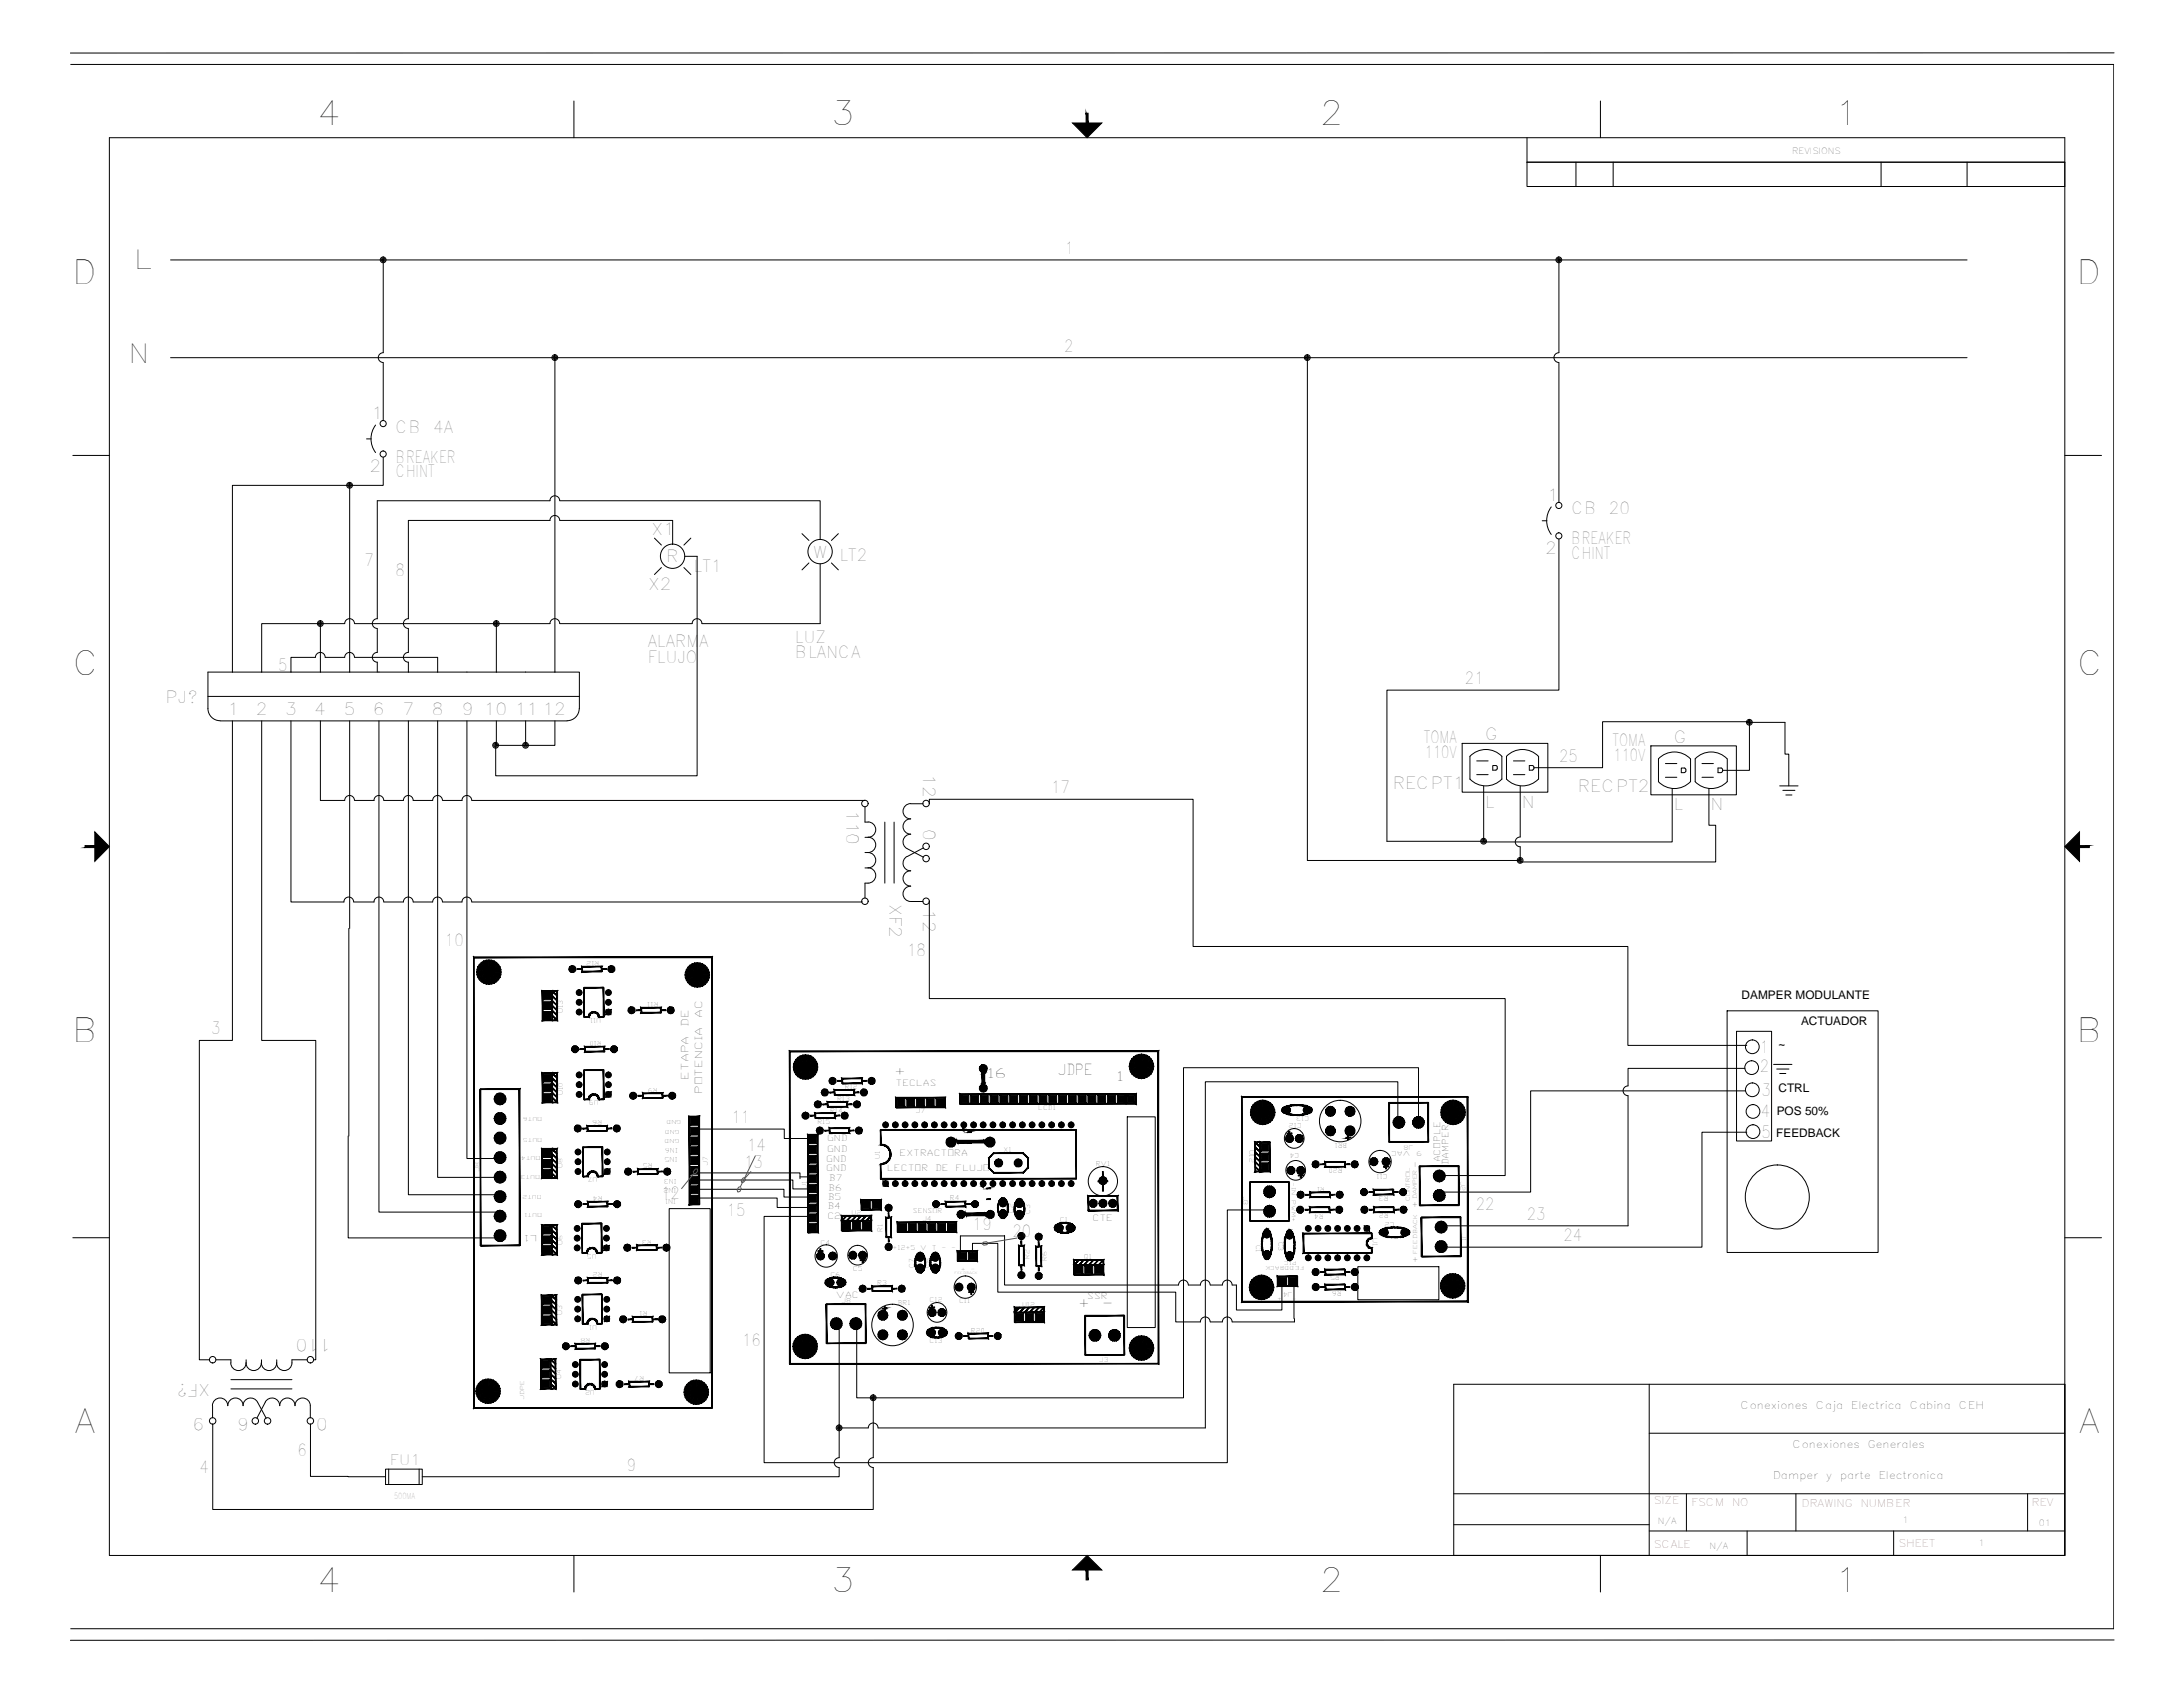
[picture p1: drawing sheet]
<svg xmlns="http://www.w3.org/2000/svg" width="559mm" height="432mm" viewBox="0 0 559 432" stroke-linecap="round" stroke-linejoin="round" font-family="sans-serif">
<defs><g id="words">
<g font-size="8.4">
<text x="81.2" y="32.1">4</text>
<text x="212.7" y="32.1">3</text>
<text x="337.9" y="32.1">2</text>
<text x="469.7" y="32.1">1</text>
<text x="18.5" y="72.8">D</text>
<text x="531.5" y="72.8">D</text>
<text x="18.6" y="172.9">C</text>
<text x="531.7" y="172.9">C</text>
<text x="18.5" y="266.7">B</text>
<text x="531.5" y="266.7">B</text>
<text x="19.1" y="366.8">A</text>
<text x="532.1" y="366.8">A</text>
<text x="81.2" y="407.5">4</text>
<text x="212.7" y="407.5">3</text>
<text x="337.9" y="407.5">2</text>
<text x="469.7" y="407.5">1</text>
</g>
<g font-size="6.9">
<text x="34.5" y="68.9">L</text>
<text x="33" y="92.9">N</text>
</g>
<g font-size="4.2" fill="#545454">
<text x="272.6" y="65">1</text>
<text x="272.4" y="90">2</text>
<text x="95.1" y="107.2">1</text>
<text x="101.3" y="110.7">CB 4A</text>
<text x="101.4" y="118.4">BREAKER</text>
<text x="94.6" y="120.8">2</text>
<text x="101.4" y="122.1">CHINT</text>
<text x="396" y="128.1">1</text>
<text x="402.3" y="131.7">CB 20</text>
<text x="166.8" y="136.9">X1</text>
<text x="170.5" y="144">R</text>
<text x="208.2" y="142.8">W</text>
<text x="214.9" y="143.7">LT2</text>
<text x="395.5" y="141.8">2</text>
<text x="402.3" y="143">CHINT</text>
<text x="402.3" y="139.3">BREAKER</text>
<text x="93.3" y="144.9">7</text>
<text x="101.2" y="147.3">8</text>
<text x="177.6" y="146.3">LT1</text>
<text x="165.9" y="151">X2</text>
<text x="165.8" y="165.7">ALARMA</text>
<text x="203.6" y="164.5">LUZ</text>
<text x="71.2" y="171.7">5</text>
<text x="165.8" y="169.6">FLUJO</text>
<text x="203.6" y="168.4">BLANCA</text>
<text x="42.3" y="179.8">PJ?</text>
<text x="375" y="175.1">21</text>
<text x="58.2" y="183">1</text>
<text x="65.5" y="183">2</text>
<text x="73" y="183">3</text>
<text x="80.4" y="183">4</text>
<text x="88" y="183">5</text>
<text x="95.4" y="183">6</text>
<text x="103" y="183">7</text>
<text x="110.5" y="183">8</text>
<text x="118.1" y="183">9</text>
<text x="123.8" y="183">10</text>
<text x="131.8" y="183">11</text>
<text x="138.9" y="183">12</text>
<text x="364.5" y="190.2">TOMA</text>
<text x="380.2" y="189.5">G</text>
<text x="412.8" y="190.9">TOMA</text>
<text x="428.5" y="190.1">G</text>
<text x="364.7" y="194.1">110V</text>
<text x="399.1" y="194.9">25</text>
<text x="413" y="194.8">110V</text>
<text x="236.3" y="198.2" transform="rotate(90 236.3 198.2)">12</text>
<text x="269.1" y="203">17</text>
<text x="356.5" y="202">RECPT1</text>
<text x="403.9" y="202.6">RECPT2</text>
<text x="216.7" y="207.3" transform="rotate(90 216.7 207.3)">110</text>
<text x="380.2" y="206.7">L</text>
<text x="389.6" y="206.7">N</text>
<text x="428.5" y="207.3">L</text>
<text x="437.9" y="207.3">N</text>
<text x="236.3" y="212.2" transform="rotate(90 236.3 212.2)">0</text>
<text x="227.7" y="231.3" transform="rotate(90 227.7 231.3)">XF2</text>
<text x="236.3" y="232.7" transform="rotate(90 236.3 232.7)">12</text>
<text x="113.9" y="242.1">10</text>
<text x="232.2" y="244.7">18</text>
<text x="54.1" y="264.7">3</text>
<text x="450.4" y="269.5">1</text>
<text x="450.4" y="274.3">2</text>
<text x="450.9" y="280.5">3</text>
<text x="187.2" y="287.4">11</text>
<text x="450.7" y="285.9">4</text>
<text x="450.9" y="291.3">5</text>
<text x="190.5" y="298.9">13</text>
<text x="191.3" y="294.7">14</text>
<text x="169.3" y="306.8">12</text>
<text x="186" y="311.3">15</text>
<text x="377.8" y="309.8">22</text>
<text x="249" y="314.8">19</text>
<text x="259.2" y="316.7">20</text>
<text x="390.8" y="312.2">23</text>
<text x="400.2" y="317.7">24</text>
<text x="84.8" y="342.8" transform="rotate(180 84.8 342.8)">110</text>
<text x="190" y="344.4">16</text>
<text x="53.8" y="354.3" transform="rotate(180 53.8 354.3)">XF?</text>
<text x="52.5" y="362.9" transform="rotate(180 52.5 362.9)">9</text>
<text x="63.8" y="362.9" transform="rotate(180 63.8 362.9)">6</text>
<text x="83.9" y="362.9" transform="rotate(180 83.9 362.9)">0</text>
<text x="51" y="377">4</text>
<text x="76.2" y="372.8">6</text>
<text x="160.3" y="376.4">9</text>
</g>
<g font-size="4.2">
<text x="276" y="335.1">+</text>
<text x="282" y="335.1">-</text>
</g>
<text font-size="3.9" x="270.7" y="275.2">JDPE</text>
<text font-size="3.7" fill="#545454" x="99.8" y="374.9">FU1</text>
<g font-size="3.3">
<text x="228.9" y="275.4">+</text>
<text x="252.7" y="276">16</text>
<text x="285.8" y="276.7">1</text>
</g>
<g font-size="3">
<text x="445.8" y="255.8">DAMPER MODULANTE</text>
<text x="461" y="262.3">ACTUADOR</text>
<text x="455.3" y="268.3">~</text>
<text x="455.3" y="279.5">CTRL</text>
<text x="454.8" y="285.5">POS 50%</text>
<text x="454.7" y="291.1">FEEDBACK</text>
</g>
<g font-size="2.7">
<text x="445.5" y="360.6">Conexiones</text>
<text x="464.8" y="360.6">Caja</text>
<text x="473.9" y="360.6">Electrica</text>
<text x="488.9" y="360.6">Cabina</text>
<text x="501.4" y="360.6">CEH</text>
<text x="458.8" y="370.7">Conexiones</text>
<text x="478.2" y="370.7">Generales</text>
<text x="453.9" y="378.5">Damper</text>
<text x="467.5" y="378.5">y</text>
<text x="471" y="378.5">parte</text>
<text x="480.9" y="378.5">Electronica</text>
</g>
<g font-size="2.7" fill="#f00">
<text x="423.3" y="385">SIZE</text>
<text x="433" y="385.4">FSCM</text>
<text x="443.4" y="385.4">NO</text>
<text x="461.2" y="385.6">DRAWING</text>
<text x="476.3" y="385.6">NUMBER</text>
<text x="520.1" y="385.4">REV</text>
<text x="423.3" y="396.2">SCALE</text>
<text x="486" y="396">SHEET</text>
</g>
<g font-size="2.5">
<text x="176.2" y="262.9" transform="rotate(-90 176.2 262.9)">DE</text>
<text x="179.8" y="260.5" transform="rotate(-90 179.8 260.5)">AC</text>
<text x="176.2" y="276.4" transform="rotate(-90 176.2 276.4)">ETAPA</text>
<text x="179.8" y="280.1" transform="rotate(-90 179.8 280.1)">POTENCIA</text>
</g>
<g font-size="2.2">
<text x="458.7" y="39.4">REVISIONS</text>
<text x="229.2" y="277.9">TECLAS</text>
<text x="211.7" y="292.1">GND</text>
<text x="211.5" y="297.5">GND</text>
<text x="211.5" y="299.7">GND</text>
<text x="211.7" y="294.8">GND</text>
<text x="227.1" y="299.7">LECTOR</text>
<text x="230.3" y="295.8">EXTRACTORA</text>
<text x="239.3" y="299.7">DE</text>
<text x="244.6" y="299.7">FLUJO</text>
<text x="368.6" y="297.5" transform="rotate(-90 368.6 297.5)">ACOPLE</text>
<text x="370.8" y="298.3" transform="rotate(-90 370.8 298.3)">DAMPER</text>
<text x="212" y="304.7">B6</text>
<text x="212.2" y="302.3">B7</text>
<text x="211.8" y="309.4">B4</text>
<text x="211.9" y="307.1">B5</text>
<text x="363" y="309.1" transform="rotate(-90 363 309.1)">+</text>
<text x="137.5" y="316" transform="rotate(180 137.5 316)">L1</text>
<text x="211.8" y="312">C2</text>
<text x="279.7" y="312.5">CTE</text>
<text x="363.1" y="323.3" transform="rotate(-90 363.1 323.3)">+</text>
<text x="214" y="332.2">VAC</text>
<text x="278.3" y="332.4">SSR</text>
<text x="487" y="389.7">1</text>
<text x="424.4" y="390.1">N/A</text>
<text x="506.4" y="395.8">1</text>
<text x="521.9" y="390.6">01</text>
<text x="437.6" y="396.4">N/A</text>
</g>
<g font-size="1.7">
<text x="153.4" y="246" transform="rotate(180 153.4 246)">R12</text>
<text x="168.5" y="256.5" transform="rotate(180 168.5 256.5)">R11</text>
<text x="144.1" y="259.3" transform="rotate(-90 144.1 259.3)">U13</text>
<text x="153.9" y="260.6" transform="rotate(180 153.9 260.6)">U11</text>
<text x="154.1" y="266.5" transform="rotate(180 154.1 266.5)">R10</text>
<text x="144.1" y="280.3" transform="rotate(-90 144.1 280.3)">U10</text>
<text x="153.3" y="281.7" transform="rotate(180 153.3 281.7)">U9</text>
<text x="168.3" y="278.4" transform="rotate(180 168.3 278.4)">R9</text>
<text x="214.3" y="281.7">R13</text>
<text x="216.3" y="278.8">R12</text>
<text x="154.1" y="286.8" transform="rotate(180 154.1 286.8)">R6</text>
<text x="209.2" y="287.8">R15</text>
<text x="212.5" y="284.8">R14</text>
<text x="234.4" y="284.9">J7</text>
<text x="265.7" y="284">LCD1</text>
<text x="333.2" y="287.5" transform="rotate(180 333.2 287.5)">C12</text>
<text x="335.1" y="285.6" transform="rotate(180 335.1 285.6)">C13</text>
<text x="173.6" y="293.9" transform="rotate(180 173.6 293.9)">IN6</text>
<text x="344.9" y="292.6" transform="rotate(180 344.9 292.6)">BR1</text>
<text x="361.8" y="293.1" transform="rotate(180 361.8 293.1)">J8</text>
<text x="144" y="299" transform="rotate(-90 144 299)">U8</text>
<text x="167.1" y="297.8" transform="rotate(180 167.1 297.8)">R5</text>
<text x="173.5" y="296.1" transform="rotate(180 173.5 296.1)">IN5</text>
<text x="181.2" y="298.4" transform="rotate(-90 181.2 298.4)">J7</text>
<text x="225.2" y="296.7" transform="rotate(-90 225.2 296.7)">U1</text>
<text x="256.9" y="294.9">X1</text>
<text x="280.5" y="298.4">RV1</text>
<text x="319.8" y="294.2" transform="rotate(90 319.8 294.2)">U12</text>
<text x="332.6" y="295.2" transform="rotate(180 332.6 295.2)">C4</text>
<text x="343.6" y="298.9" transform="rotate(180 343.6 298.9)">R20</text>
<text x="361.1" y="294.5" transform="rotate(180 361.1 294.5)">VAC</text>
<text x="364.1" y="294.5" transform="rotate(180 364.1 294.5)">9</text>
<text x="122.7" y="300" transform="rotate(-90 122.7 300)">J8</text>
<text x="153" y="301.4" transform="rotate(180 153 301.4)">U7</text>
<text x="173.2" y="304" transform="rotate(180 173.2 304)">IN2</text>
<text x="173.3" y="301.7" transform="rotate(180 173.3 301.7)">IN3</text>
<text x="206.6" y="304.2" transform="rotate(-90 206.6 304.2)">J1</text>
<text x="339.1" y="303.7" transform="rotate(180 339.1 303.7)">R1</text>
<text x="355.2" y="300.5" transform="rotate(180 355.2 300.5)">C11</text>
<text x="373.9" y="302.3" transform="rotate(90 373.9 302.3)">J2</text>
<text x="154.2" y="306.1" transform="rotate(180 154.2 306.1)">R4</text>
<text x="173.1" y="306.8" transform="rotate(180 173.1 306.8)">IN1</text>
<text x="218" y="311">U2</text>
<text x="233.7" y="310.5">SENSOR</text>
<text x="243.2" y="307.2">R4</text>
<text x="259.4" y="310.5" transform="rotate(-90 259.4 310.5)">C2</text>
<text x="263.7" y="310.7" transform="rotate(-90 263.7 310.7)">C3</text>
<text x="318.2" y="306" transform="rotate(90 318.2 306)">J3</text>
<text x="338.9" y="310.7" transform="rotate(180 338.9 310.7)">R4</text>
<text x="355.4" y="306" transform="rotate(180 355.4 306)">R3</text>
<text x="355.5" y="310.5" transform="rotate(180 355.5 310.5)">R2</text>
<text x="166.8" y="317.3" transform="rotate(180 166.8 317.3)">R3</text>
<text x="225.9" y="315.4" transform="rotate(-90 225.9 315.4)">R1</text>
<text x="236" y="312.6">J4</text>
<text x="271.3" y="312.8">C1</text>
<text x="327.3" y="317.8" transform="rotate(90 327.3 317.8)">C3</text>
<text x="351.4" y="317" transform="rotate(90 351.4 317)">U1</text>
<text x="357" y="312.7" transform="rotate(180 357 312.7)">C2</text>
<text x="374.1" y="315.6" transform="rotate(90 374.1 315.6)">J1</text>
<text x="144" y="318.6" transform="rotate(-90 144 318.6)">U6</text>
<text x="152.8" y="321" transform="rotate(180 152.8 321)">U5</text>
<text x="210" y="318.8">C4</text>
<text x="228.5" y="319.9">+12+5</text>
<text x="235.6" y="319.9">V</text>
<text x="238.5" y="319.9">T</text>
<text x="263.5" y="322.3" transform="rotate(-90 263.5 322.3)">R2</text>
<text x="268" y="322.8" transform="rotate(-90 268 322.8)">R6</text>
<text x="277.5" y="322.3">Q1</text>
<text x="321.6" y="318.5" transform="rotate(90 321.6 318.5)">C1</text>
<text x="154.2" y="325.7" transform="rotate(180 154.2 325.7)">R2</text>
<text x="212.6" y="326.8">C6</text>
<text x="218.3" y="325.2">C5</text>
<text x="224.6" y="329">R3</text>
<text x="234" y="324.4" transform="rotate(-90 234 324.4)">C7</text>
<text x="237.9" y="324.4" transform="rotate(-90 237.9 324.4)">C8</text>
<text x="343" y="326.5" transform="rotate(180 343 326.5)">R5</text>
<text x="165.7" y="335.6" transform="rotate(180 165.7 335.6)">R1</text>
<text x="215.3" y="333.6">J8</text>
<text x="229.8" y="333.9">BR1</text>
<text x="238" y="333.2">C12</text>
<text x="245.5" y="333.4">C11</text>
<text x="261.6" y="334.4">U12</text>
<text x="330.9" y="330.8" transform="rotate(180 330.9 330.8)">J4</text>
<text x="343.5" y="330.5" transform="rotate(180 343.5 330.5)">R6</text>
<text x="143.9" y="336.6" transform="rotate(-90 143.9 336.6)">U3</text>
<text x="152.8" y="339.1" transform="rotate(180 152.8 339.1)">U1</text>
<text x="248.6" y="341.1">R20</text>
<text x="151.1" y="342.5" transform="rotate(180 151.1 342.5)">R8</text>
<text x="238" y="343.8">C13</text>
<text x="143.7" y="352.9" transform="rotate(-90 143.7 352.9)">U4</text>
<text x="164.9" y="352.2" transform="rotate(180 164.9 352.2)">R7</text>
<text x="281.3" y="348.7">J3</text>
<text x="152.3" y="355.8" transform="rotate(180 152.3 355.8)">U2</text>
</g>
<g font-size="1.4">
<text x="138.8" y="285.8" transform="rotate(180 138.8 285.8)">OUT6</text>
<text x="174.4" y="286.7" transform="rotate(180 174.4 286.7)">GND</text>
<text x="138.8" y="291.2" transform="rotate(180 138.8 291.2)">OUT5</text>
<text x="173.9" y="291.5" transform="rotate(180 173.9 291.5)">GND</text>
<text x="174" y="289.2" transform="rotate(180 174 289.2)">GND</text>
<text x="138.4" y="295.9" transform="rotate(180 138.4 295.9)">OUT4</text>
<text x="138.2" y="300.7" transform="rotate(180 138.2 300.7)">OUT3</text>
<text x="138.7" y="305.9" transform="rotate(180 138.7 305.9)">OUT2</text>
<text x="330.7" y="302.6" transform="rotate(90 330.7 302.6)">-IN</text>
<text x="138.7" y="310.5" transform="rotate(180 138.7 310.5)">OUT1</text>
<text x="330.7" y="307.2" transform="rotate(90 330.7 307.2)">PWM+</text>
<text x="360.9" y="307.5" transform="rotate(-90 360.9 307.5)">CONTROL</text>
<text x="362.7" y="306.9" transform="rotate(-90 362.7 306.9)">DAMPER</text>
<text x="332" y="322.7" transform="rotate(180 332 322.7)">PIC</text>
<text x="362.8" y="320.9" transform="rotate(-90 362.8 320.9)">FEEDBACK</text>
<text x="245.9" y="325.3">+</text>
<text x="333.9" y="324" transform="rotate(180 333.9 324)">FEDDBACK</text>
<text x="328.2" y="331.9" transform="rotate(180 328.2 331.9)">+</text>
<text x="332" y="331.9" transform="rotate(180 332 331.9)">-</text>
<text x="134.2" y="358.3" transform="rotate(-90 134.2 358.3)">JDPE</text>
</g>
<text font-size=".8" x="244.3" y="326.2">FEEDBACK</text>
</g></defs>
<!-- layer: Viewport -->
<path d="M541.2 13.5l-523.2 .1M528.5 354.3v43.8h-156.4M541.2 419.8h-523.2" fill="none" stroke="#000" stroke-width=".26"/>
<!-- layer: Title Block -->
<g fill="none" stroke="#000" stroke-width=".26">
<path d="M18 16.5h523.1v400.4h-523.1M28 35.2h500.5v362.9h-500.5zM146.9 25.9v9.3M390.9 35.2v6.3M409.7 25.9v9.3M390.9 41.5v6.2h137.6M390.9 41.5h137.6M403.4 41.5v6.2M412.9 41.5v6.2M481.5 41.5v6.2M503.5 41.5v6.2M18.6 116.6h9.4"/>
<path d="M528.5 116.6h9.4M18.6 316.8h9.4M528.5 316.8h9.4M422.2 354.3v43.8M528.5 354.3h-156.4v43.8M422.2 366.8h106.3M146.9 398.1v9.4M372.1 390.3h50.1M372.1 382.3h156.4M409.7 398.1v9.4M422.2 391.9h106.3M431.7 382.3v9.6"/>
<path d="M447.2 391.9v6.2M459.7 382.3v9.6M484.7 391.9v6.2M519 382.3v9.6"/>
</g>
<g fill="#000" stroke="#000" stroke-width=".26">
<path d="M274.5 31.5h7.5l-3.7 3.7zM24.3 212.9l3.7 3.8-3.7 3.8zM528.5 216.7l3.8-3.8v7.6zM274.5 401.9l3.8-3.8 3.7 3.8z"/>
<path d="M278 29l.5 2.5v-2.5zM278 29l.5 2.5h-.5z"/>
<path d="M21.8 216.4v.5l2.5-.5zM21.8 216.9l2.5-.5v.5z"/>
<path d="M532.3 216.9h2.5v-.5zM532.3 216.4h2.5l-2.5 .5z"/>
<path d="M278 401.9v2.5h.5zM278 401.9h.5v2.5z"/>
</g>
<!-- layer: 0 -->
<g fill="none" stroke="#000" stroke-width=".26">
<path d="M528.5 41.5v6.2M442.1 258.7h38.7v61.9h-38.7zM444.5 264h9v28h-9zM288.6 285.9h7.1v53.9h-7.1zM171.3 309.4h10.5v42h-10.5zM347.6 324.2h20.7v8.5h-20.7zM528.5 354.3v43.8h-156.4"/>
<circle cx="125.1" cy="248.8" r=".74"/>
<circle cx="140.1" cy="259.9" r=".61"/>
<circle cx="140.1" cy="257.4" r=".61"/>
<circle cx="140.1" cy="254.9" r=".61"/>
<circle cx="146.5" cy="248" r=".61"/>
<circle cx="148.2" cy="254" r=".74"/>
<circle cx="148.2" cy="256.5" r=".74"/>
<circle cx="148.2" cy="259" r=".74"/>
<circle cx="155.7" cy="259" r=".74"/>
<circle cx="155.7" cy="256.5" r=".74"/>
<circle cx="155.7" cy="254" r=".74"/>
<circle cx="156.5" cy="248" r=".61"/>
<circle cx="161.6" cy="258.6" r=".61"/>
<circle cx="171.7" cy="258.6" r=".61"/>
<circle cx="178.5" cy="249.5" r=".74"/>
<circle cx="140.1" cy="278.4" r=".61"/>
<circle cx="140.1" cy="275.9" r=".61"/>
<circle cx="147.2" cy="268.5" r=".61"/>
<circle cx="148.2" cy="275.1" r=".74"/>
<circle cx="148.2" cy="277.6" r=".74"/>
<circle cx="155.7" cy="275.1" r=".74"/>
<circle cx="155.7" cy="277.6" r=".74"/>
<circle cx="157.2" cy="268.5" r=".61"/>
<circle cx="206.2" cy="273.1" r=".74"/>
<circle cx="211.1" cy="279.6" r=".61"/>
<circle cx="213.1" cy="276.7" r=".61"/>
<circle cx="221.1" cy="279.6" r=".61"/>
<circle cx="223.1" cy="276.7" r=".61"/>
<circle cx="251.7" cy="273.5" r=".61"/>
<circle cx="251.7" cy="278.5" r=".61"/>
<circle cx="292.2" cy="272.9" r=".74"/>
<circle cx="128" cy="281.3" r=".74"/>
<circle cx="128" cy="296.3" r=".74"/>
<circle cx="128" cy="286.3" r=".74"/>
<circle cx="128" cy="291.3" r=".74"/>
<circle cx="140" cy="295.3" r=".61"/>
<circle cx="140" cy="297.8" r=".61"/>
<circle cx="140.1" cy="280.9" r=".61"/>
<circle cx="147.9" cy="288.8" r=".61"/>
<circle cx="147.9" cy="299.9" r=".74"/>
<circle cx="147.9" cy="294.9" r=".74"/>
<circle cx="147.9" cy="297.4" r=".74"/>
<circle cx="148.2" cy="280.1" r=".74"/>
<circle cx="155.4" cy="299.9" r=".74"/>
<circle cx="155.4" cy="294.9" r=".74"/>
<circle cx="155.4" cy="297.4" r=".74"/>
<circle cx="155.7" cy="280.1" r=".74"/>
<circle cx="157.9" cy="288.8" r=".61"/>
<circle cx="160.8" cy="299.9" r=".61"/>
<circle cx="162" cy="280.4" r=".61"/>
<circle cx="170.8" cy="299.9" r=".61"/>
<circle cx="172" cy="280.4" r=".61"/>
<circle cx="177.7" cy="297" r=".61"/>
<circle cx="177.7" cy="294.5" r=".61"/>
<circle cx="177.7" cy="299.5" r=".61"/>
<circle cx="177.7" cy="287" r=".61"/>
<circle cx="177.7" cy="292" r=".61"/>
<circle cx="177.7" cy="289.5" r=".61"/>
<circle cx="206.2" cy="285.5" r=".61"/>
<circle cx="208.1" cy="299.2" r=".61"/>
<circle cx="208.1" cy="291.7" r=".61"/>
<circle cx="208.1" cy="296.7" r=".61"/>
<circle cx="208.1" cy="294.2" r=".61"/>
<circle cx="209.3" cy="282.7" r=".61"/>
<circle cx="209.8" cy="289.4" r=".61"/>
<circle cx="216.2" cy="285.5" r=".61"/>
<circle cx="219.3" cy="282.7" r=".61"/>
<circle cx="219.8" cy="289.4" r=".61"/>
<circle cx="226.7" cy="287.9" r=".74"/>
<circle cx="229.2" cy="287.9" r=".74"/>
<circle cx="230.6" cy="282.2" r=".61"/>
<circle cx="231.7" cy="287.9" r=".74"/>
<circle cx="233.1" cy="282.2" r=".61"/>
<circle cx="234.2" cy="287.9" r=".74"/>
<circle cx="235.6" cy="282.2" r=".61"/>
<circle cx="236.7" cy="287.9" r=".74"/>
<circle cx="238.1" cy="282.2" r=".61"/>
<circle cx="239.2" cy="287.9" r=".74"/>
<circle cx="240.6" cy="282.2" r=".61"/>
<circle cx="241.7" cy="287.9" r=".74"/>
<circle cx="243.4" cy="292.3" r=".61"/>
<circle cx="244.2" cy="287.9" r=".74"/>
<circle cx="246.7" cy="287.9" r=".74"/>
<circle cx="247" cy="281.3" r=".61"/>
<circle cx="249.2" cy="287.9" r=".74"/>
<circle cx="249.5" cy="281.3" r=".61"/>
<circle cx="251.7" cy="287.9" r=".74"/>
<circle cx="252" cy="281.3" r=".61"/>
<circle cx="253.4" cy="292.3" r=".61"/>
<circle cx="254.2" cy="287.9" r=".74"/>
<circle cx="254.5" cy="281.3" r=".61"/>
<circle cx="255.6" cy="297.7" r=".61"/>
<circle cx="256.7" cy="287.9" r=".74"/>
<circle cx="257" cy="281.3" r=".61"/>
<circle cx="259.2" cy="287.9" r=".74"/>
<circle cx="259.5" cy="281.3" r=".61"/>
<circle cx="260.6" cy="297.7" r=".61"/>
<circle cx="261.7" cy="287.9" r=".74"/>
<circle cx="262" cy="281.3" r=".61"/>
<circle cx="264.2" cy="287.9" r=".74"/>
<circle cx="264.4" cy="281.3" r=".61"/>
<circle cx="266.7" cy="287.9" r=".74"/>
<circle cx="266.9" cy="281.3" r=".61"/>
<circle cx="269.2" cy="287.9" r=".74"/>
<circle cx="269.5" cy="281.3" r=".61"/>
<circle cx="271.7" cy="287.9" r=".74"/>
<circle cx="272" cy="281.3" r=".61"/>
<circle cx="274.2" cy="287.9" r=".74"/>
<circle cx="274.5" cy="281.3" r=".61"/>
<circle cx="277" cy="281.3" r=".61"/>
<circle cx="279.5" cy="281.3" r=".61"/>
<circle cx="282" cy="281.3" r=".61"/>
<circle cx="284.5" cy="281.3" r=".61"/>
<circle cx="287" cy="281.3" r=".61"/>
<circle cx="289.5" cy="281.3" r=".61"/>
<circle cx="323.2" cy="284.7" r=".74"/>
<circle cx="323.8" cy="293.6" r=".61"/>
<circle cx="323.8" cy="298.6" r=".61"/>
<circle cx="323.8" cy="296.1" r=".61"/>
<circle cx="329.5" cy="284.1" r=".61"/>
<circle cx="330.1" cy="291.4" r=".61"/>
<circle cx="330.4" cy="299.6" r=".61"/>
<circle cx="332.6" cy="291.4" r=".61"/>
<circle cx="332.9" cy="299.6" r=".61"/>
<circle cx="334.5" cy="284.1" r=".61"/>
<circle cx="336.8" cy="298" r=".61"/>
<circle cx="340.6" cy="289.4" r=".61"/>
<circle cx="340.6" cy="284.4" r=".61"/>
<circle cx="345.6" cy="284.4" r=".61"/>
<circle cx="345.6" cy="289.4" r=".61"/>
<circle cx="346.7" cy="298" r=".61"/>
<circle cx="351.7" cy="297.3" r=".61"/>
<circle cx="354.8" cy="297.3" r=".61"/>
<circle cx="358" cy="287.2" r=".74"/>
<circle cx="363.1" cy="287.2" r=".74"/>
<circle cx="371.9" cy="284.7" r=".74"/>
<circle cx="128" cy="306.2" r=".74"/>
<circle cx="128" cy="311.3" r=".74"/>
<circle cx="128" cy="301.3" r=".74"/>
<circle cx="128" cy="316.3" r=".74"/>
<circle cx="140" cy="319.8" r=".61"/>
<circle cx="140" cy="300.3" r=".61"/>
<circle cx="140" cy="314.8" r=".61"/>
<circle cx="140" cy="317.3" r=".61"/>
<circle cx="147.7" cy="314.4" r=".74"/>
<circle cx="147.7" cy="319.4" r=".74"/>
<circle cx="147.7" cy="316.9" r=".74"/>
<circle cx="148" cy="308.2" r=".61"/>
<circle cx="155.2" cy="316.9" r=".74"/>
<circle cx="155.2" cy="319.4" r=".74"/>
<circle cx="155.2" cy="314.4" r=".74"/>
<circle cx="158" cy="308.2" r=".61"/>
<circle cx="160.6" cy="319.3" r=".61"/>
<circle cx="170.6" cy="319.3" r=".61"/>
<circle cx="177.7" cy="307" r=".61"/>
<circle cx="177.7" cy="304.5" r=".61"/>
<circle cx="177.7" cy="302" r=".61"/>
<circle cx="208.1" cy="301.7" r=".61"/>
<circle cx="208.1" cy="314.2" r=".61"/>
<circle cx="208.1" cy="306.7" r=".61"/>
<circle cx="208.1" cy="304.2" r=".61"/>
<circle cx="208.1" cy="309.2" r=".61"/>
<circle cx="208.1" cy="311.7" r=".61"/>
<circle cx="216.7" cy="313.7" r=".61"/>
<circle cx="219.2" cy="313.7" r=".61"/>
<circle cx="221.7" cy="308.4" r=".61"/>
<circle cx="221.7" cy="313.7" r=".61"/>
<circle cx="224.2" cy="308.4" r=".61"/>
<circle cx="226.7" cy="302.9" r=".74"/>
<circle cx="227.4" cy="319.2" r=".61"/>
<circle cx="227.4" cy="309.1" r=".61"/>
<circle cx="229.2" cy="302.9" r=".74"/>
<circle cx="231" cy="314.1" r=".61"/>
<circle cx="231.7" cy="302.9" r=".74"/>
<circle cx="233.5" cy="314.1" r=".61"/>
<circle cx="234.2" cy="302.9" r=".74"/>
<circle cx="236" cy="314.1" r=".61"/>
<circle cx="236.7" cy="302.9" r=".74"/>
<circle cx="238.5" cy="314.1" r=".61"/>
<circle cx="239.2" cy="302.9" r=".74"/>
<circle cx="239.6" cy="308.2" r=".61"/>
<circle cx="241" cy="314.1" r=".61"/>
<circle cx="241.7" cy="302.9" r=".74"/>
<circle cx="243.5" cy="314.1" r=".61"/>
<circle cx="244.2" cy="302.9" r=".74"/>
<circle cx="246" cy="310.8" r=".61"/>
<circle cx="246.7" cy="302.9" r=".74"/>
<circle cx="249.2" cy="302.9" r=".74"/>
<circle cx="249.6" cy="308.2" r=".61"/>
<circle cx="251.7" cy="302.9" r=".74"/>
<circle cx="253.5" cy="310.8" r=".61"/>
<circle cx="254.2" cy="302.9" r=".74"/>
<circle cx="256.7" cy="302.9" r=".74"/>
<circle cx="256.7" cy="308" r=".61"/>
<circle cx="256.7" cy="310.4" r=".61"/>
<circle cx="259.2" cy="302.9" r=".74"/>
<circle cx="260.9" cy="308.2" r=".61"/>
<circle cx="260.9" cy="310.6" r=".61"/>
<circle cx="261.4" cy="316.3" r=".61"/>
<circle cx="261.7" cy="302.9" r=".74"/>
<circle cx="264.2" cy="302.9" r=".74"/>
<circle cx="265.8" cy="316.5" r=".61"/>
<circle cx="266.7" cy="302.9" r=".74"/>
<circle cx="269.2" cy="302.9" r=".74"/>
<circle cx="271.3" cy="314.2" r=".61"/>
<circle cx="271.7" cy="302.9" r=".74"/>
<circle cx="273.8" cy="314.2" r=".61"/>
<circle cx="274.2" cy="302.9" r=".74"/>
<circle cx="279.8" cy="308" r=".61"/>
<circle cx="282.3" cy="302.2" r=".61"/>
<circle cx="282.3" cy="308" r=".61"/>
<circle cx="284.8" cy="308" r=".61"/>
<circle cx="324.3" cy="315.9" r=".61"/>
<circle cx="324.9" cy="305" r=".74"/>
<circle cx="324.9" cy="310" r=".74"/>
<circle cx="330.1" cy="316.2" r=".61"/>
<circle cx="332.8" cy="309.6" r=".61"/>
<circle cx="332.9" cy="305.8" r=".61"/>
<circle cx="334.9" cy="314.4" r=".74"/>
<circle cx="337.4" cy="314.4" r=".74"/>
<circle cx="339.9" cy="314.4" r=".74"/>
<circle cx="342.4" cy="314.4" r=".74"/>
<circle cx="342.8" cy="309.6" r=".61"/>
<circle cx="342.9" cy="305.8" r=".61"/>
<circle cx="344.9" cy="314.4" r=".74"/>
<circle cx="347.4" cy="314.4" r=".74"/>
<circle cx="349.1" cy="305.1" r=".61"/>
<circle cx="349.2" cy="309.6" r=".61"/>
<circle cx="349.9" cy="314.4" r=".74"/>
<circle cx="354.4" cy="315.4" r=".61"/>
<circle cx="359.1" cy="305.1" r=".61"/>
<circle cx="359.2" cy="309.6" r=".61"/>
<circle cx="359.4" cy="315.4" r=".61"/>
<circle cx="368.4" cy="301" r=".74"/>
<circle cx="368.4" cy="306" r=".74"/>
<circle cx="368.9" cy="319.1" r=".74"/>
<circle cx="368.9" cy="314.1" r=".74"/>
<circle cx="454.9" cy="306.4" r="8.2"/>
<circle cx="139.9" cy="337.8" r=".61"/>
<circle cx="139.9" cy="335.3" r=".61"/>
<circle cx="139.9" cy="332.8" r=".61"/>
<circle cx="147.9" cy="332.6" r=".74"/>
<circle cx="147.9" cy="337.6" r=".74"/>
<circle cx="147.9" cy="335.1" r=".74"/>
<circle cx="148" cy="327.7" r=".61"/>
<circle cx="155.3" cy="337.6" r=".74"/>
<circle cx="155.3" cy="335.1" r=".74"/>
<circle cx="155.3" cy="332.6" r=".74"/>
<circle cx="158" cy="327.7" r=".61"/>
<circle cx="159.5" cy="337.7" r=".61"/>
<circle cx="169.5" cy="337.7" r=".61"/>
<circle cx="210" cy="321.5" r=".61"/>
<circle cx="212.6" cy="328.3" r=".61"/>
<circle cx="213.1" cy="321.5" r=".61"/>
<circle cx="214.1" cy="338.8" r=".74"/>
<circle cx="215.1" cy="328.3" r=".61"/>
<circle cx="218.3" cy="321.3" r=".61"/>
<circle cx="219.1" cy="338.8" r=".74"/>
<circle cx="220.8" cy="321.3" r=".61"/>
<circle cx="220.8" cy="329.8" r=".61"/>
<circle cx="226" cy="336.6" r=".61"/>
<circle cx="230.8" cy="329.8" r=".61"/>
<circle cx="231" cy="336.6" r=".61"/>
<circle cx="235.5" cy="321.9" r=".61"/>
<circle cx="235.5" cy="324.4" r=".61"/>
<circle cx="238.6" cy="335.9" r=".61"/>
<circle cx="239.4" cy="324.4" r=".61"/>
<circle cx="239.4" cy="321.9" r=".61"/>
<circle cx="241.1" cy="335.9" r=".61"/>
<circle cx="245.5" cy="329.4" r=".61"/>
<circle cx="246.4" cy="321.5" r=".61"/>
<circle cx="248.6" cy="329.4" r=".61"/>
<circle cx="248.9" cy="321.5" r=".61"/>
<circle cx="261" cy="337.1" r=".61"/>
<circle cx="261.4" cy="326.4" r=".61"/>
<circle cx="263.5" cy="337.1" r=".61"/>
<circle cx="265.8" cy="326.6" r=".61"/>
<circle cx="266" cy="337.1" r=".61"/>
<circle cx="276.2" cy="325" r=".61"/>
<circle cx="278.7" cy="325" r=".61"/>
<circle cx="281.2" cy="325" r=".61"/>
<circle cx="322.9" cy="329.5" r=".74"/>
<circle cx="324.3" cy="320.9" r=".61"/>
<circle cx="328.3" cy="327.9" r=".61"/>
<circle cx="330.1" cy="321.2" r=".61"/>
<circle cx="330.8" cy="327.9" r=".61"/>
<circle cx="334.9" cy="322" r=".74"/>
<circle cx="336.8" cy="325.6" r=".61"/>
<circle cx="336.8" cy="329.4" r=".61"/>
<circle cx="337.4" cy="322" r=".74"/>
<circle cx="339.9" cy="322" r=".74"/>
<circle cx="342.4" cy="322" r=".74"/>
<circle cx="344.9" cy="322" r=".74"/>
<circle cx="346.7" cy="325.6" r=".61"/>
<circle cx="346.8" cy="329.4" r=".61"/>
<circle cx="347.4" cy="322" r=".74"/>
<circle cx="349.9" cy="322" r=".74"/>
<circle cx="371.8" cy="329.1" r=".74"/>
<circle cx="124.9" cy="356.1" r=".74"/>
<circle cx="139.7" cy="354.2" r=".61"/>
<circle cx="139.7" cy="349.2" r=".61"/>
<circle cx="139.7" cy="351.7" r=".61"/>
<circle cx="144.8" cy="344.6" r=".61"/>
<circle cx="147.3" cy="351.8" r=".74"/>
<circle cx="147.3" cy="354.3" r=".74"/>
<circle cx="147.3" cy="349.3" r=".74"/>
<circle cx="154.8" cy="354.3" r=".74"/>
<circle cx="154.8" cy="351.8" r=".74"/>
<circle cx="154.8" cy="349.3" r=".74"/>
<circle cx="154.8" cy="344.6" r=".61"/>
<circle cx="158.6" cy="354.3" r=".61"/>
<circle cx="168.6" cy="354.3" r=".61"/>
<circle cx="178.2" cy="356.3" r=".74"/>
<circle cx="206.1" cy="344.6" r=".74"/>
<circle cx="226" cy="341.6" r=".61"/>
<circle cx="231" cy="341.6" r=".61"/>
<circle cx="238.5" cy="341" r=".61"/>
<circle cx="241.1" cy="341" r=".61"/>
<circle cx="245.4" cy="341.9" r=".61"/>
<circle cx="255.4" cy="341.9" r=".61"/>
<circle cx="280.2" cy="341.8" r=".74"/>
<circle cx="285.3" cy="341.8" r=".74"/>
<circle cx="292.2" cy="345" r=".74"/>
</g>
<!-- layer: BLK_12AWG -->
<path d="M43.7 66.5h459.8M98.1 66.5v23.8a1.25 1.25 0 0 0-1.3 1.2 1.25 1.25 0 0 0 1.3 1.3v14.8M399 66.5v23.8M43.7 91.6h459.8M142 91.6v80.4M399 90.3a1.25 1.25 0 0 0-1.2 1.2 1.25 1.25 0 0 0 1.2 1.3M399 92.8v35.8" fill="none" stroke="#000" stroke-width=".26"/>
<!-- layer: SYMS -->
<g fill="none" stroke="#000" stroke-width=".26">
<path d="M93.8 112.3h1.2M96.1 108.8a5.9 5.9 0 0 0 0 7M167.5 137.7l1.8 1.8M176.8 137.7l-1.7 1.8M205.3 136.6l1.8 1.7M214.6 136.6l-1.8 1.7M394.8 133.3h1.2M397.1 129.8a5.9 5.9 0 0 0 0 7M169.3 145.3l-1.8 1.8M175.1 145.3l1.7 1.8M175.3 142.4h3.1M207.1 144.1l-1.8 1.8"/>
<path d="M212.8 144.1l1.8 1.8M53.2 178.3h95.1M56.4 184.5h88.8M148.3 181.4a3.1 3.1 0 0 1-3.1 3.1M148.3 181.4v-9.4h-95.1v9.4a3.1 3.1 0 0 0 3.1 3.1M374.3 190.3h21.9v12.5h-21.9zM376.3 199.4a5.7 5.7 0 0 0 8.2 0M378 198.3h2.9M378 194.8h2.9M382.9 195.9l.3 .2 .1 .7M382.9 195.9h-.8v1.2h.8M383.3 196.7l-.4 .4"/>
<path d="M384.4 193.6v5.9M384.4 193.6a5.7 5.7 0 0 0-8.1 0v5.9M385.6 199.4a5.7 5.7 0 0 0 8.2 0M385.6 199.5v-5.9a5.7 5.7 0 0 1 8.2 0v5.9M387.4 198.3h2.9M387.4 194.8h2.9M392.3 195.9l.3 .4M392.3 195.9h-.8v1.2h.8M392.6 196.7l-.3 .4M392.7 196.3v.5M422.6 190.9h21.9v12.5h-21.9zM426.3 199h2.9"/>
<path d="M426.3 195.4h2.9M431.2 196.6l.3 .3M431.2 196.6h-.8v1.2h.8M431.5 197.4l-.3 .3M431.6 197v.4M435.7 199h2.9M435.7 195.4h2.9M440.6 196.6l.3 .3M440.6 196.6h-.8v1.2h.8M440.9 197.4l-.3 .3M441 197v.4M221.4 206.5v3.9h.8"/>
<path d="M221.4 214.3h.8M221.4 218.2h.8M222.2 214.3a1.97 1.97 0 0 1 2 1.9 1.97 1.97 0 0 1-2 2 1.95 1.95 0 0 1 2 2 1.95 1.95 0 0 1-2 1.9 1.97 1.97 0 0 1 2 2 1.97 1.97 0 0 1-2 1.9M222.2 210.4a1.97 1.97 0 0 1 2 2 1.97 1.97 0 0 1-2 1.9M226.5 210.4v15.6M228.9 210.4v15.6M232.2 219.2a1.94 1.94 0 0 0-1 2.2 1.94 1.94 0 0 0 1.9 1.5 1.97 1.97 0 0 0-1.9 1.9 1.97 1.97 0 0 0 1.9 2 1.97 1.97 0 0 0-1.9 2 1.97 1.97 0 0 0 1.9 1.9h3.2M232.3 217.2l4.1 2.2M233.1 209.6a1.97 1.97 0 0 0-1.9 1.9 1.97 1.97 0 0 0 1.9 2 1.97 1.97 0 0 0-1.9 1.5 1.97 1.97 0 0 0 1 2.2M233.1 205.7a1.97 1.97 0 0 0-1.9 2 1.97 1.97 0 0 0 1.9 1.9M233.1 205.7h3.2M236.4 217l-4.1 2.2"/>
<path d="M424.5 200.1a5.7 5.7 0 0 0 8.2 0M424.5 200.1v-5.9a5.7 5.7 0 0 1 8.2 0v5.9M433.9 200.1a5.7 5.7 0 0 0 8.2 0M433.9 200.1v-5.9a5.7 5.7 0 0 1 8.2 0v5.9M455.6 201.2h4.7M456.4 202.3h3.1M457.1 203.5h1.6M221.4 222.2h.8M222.2 226h-.8v3.9M454 272.4h4.7M454.8 273.6h3.1M455.6 274.8h1.5"/>
<path d="M54.4 359.8a1.97 1.97 0 0 1 1.9-2 1.97 1.97 0 0 1 2 2 1.97 1.97 0 0 1 2-2 1.97 1.97 0 0 1 1.9 2M54.4 359.8v3.1M55.3 348.1h3.8v.8M59.1 353.1h15.6M59.1 355.5h15.6M62.2 359.8a1.97 1.97 0 0 1 1.5-1.9 1.97 1.97 0 0 1 2.2 1l2.2 4.1M63 348.1a2.03 2.03 0 0 1-1.5 2.6 2.03 2.03 0 0 1-2.4-1.9M66.9 348.1v.8M70.8 348.1a2.03 2.03 0 0 1-1.5 2.6 2.03 2.03 0 0 1-2.4-1.9 1.97 1.97 0 0 1-2 2 1.97 1.97 0 0 1-1.9-2M78.7 348.1h-4a2.03 2.03 0 0 1-1.5 2.6 2.03 2.03 0 0 1-2.4-1.9M79.4 359.8v3.1M79.4 359.8a1.95 1.95 0 0 0-1.9-2 1.95 1.95 0 0 0-2 2 1.97 1.97 0 0 0-1.9-2 1.97 1.97 0 0 0-2 2 1.97 1.97 0 0 0-1.5-1.9 1.97 1.97 0 0 0-2.2 1l-2.1 4.1"/>
<path d="M98.7 376h9.4v4h-9.4zM99.5 376v4M107.3 376v4"/>
<circle cx="98.1" cy="66.5" r=".74"/>
<circle cx="98.1" cy="66.5" r=".23"/>
<circle cx="98.1" cy="66.5" r=".49"/>
<circle cx="399" cy="66.5" r=".74"/>
<circle cx="399" cy="66.5" r=".23"/>
<circle cx="399" cy="66.5" r=".49"/>
<circle cx="142" cy="91.5" r=".74"/>
<circle cx="142" cy="91.5" r=".23"/>
<circle cx="142" cy="91.5" r=".49"/>
<circle cx="334.6" cy="91.5" r=".74"/>
<circle cx="334.6" cy="91.5" r=".49"/>
<circle cx="334.6" cy="91.5" r=".23"/>
<circle cx="98.1" cy="108.4" r=".78"/>
<circle cx="98.1" cy="116.2" r=".78"/>
<circle cx="89.5" cy="124.2" r=".74"/>
<circle cx="89.5" cy="124.2" r=".23"/>
<circle cx="89.5" cy="124.2" r=".49"/>
<circle cx="399" cy="137.2" r=".78"/>
<circle cx="399" cy="129.4" r=".78"/>
<circle cx="82" cy="159.6" r=".74"/>
<circle cx="82" cy="159.6" r=".23"/>
<circle cx="82" cy="159.6" r=".49"/>
<circle cx="127" cy="159.6" r=".74"/>
<circle cx="127" cy="159.6" r=".23"/>
<circle cx="127" cy="159.6" r=".49"/>
<circle cx="172.2" cy="142.4" r="3.1"/>
<circle cx="209.9" cy="141.2" r="3.1"/>
<circle cx="126.9" cy="190.8" r=".74"/>
<circle cx="126.9" cy="190.8" r=".23"/>
<circle cx="126.9" cy="190.8" r=".49"/>
<circle cx="134.5" cy="190.8" r=".74"/>
<circle cx="134.5" cy="190.8" r=".23"/>
<circle cx="134.5" cy="190.8" r=".49"/>
<circle cx="447.8" cy="184.9" r=".74"/>
<circle cx="447.8" cy="184.9" r=".49"/>
<circle cx="447.8" cy="184.9" r=".23"/>
<circle cx="221.4" cy="205.7" r=".83"/>
<circle cx="237.1" cy="205.7" r=".83"/>
<circle cx="237.1" cy="216.6" r=".83"/>
<circle cx="237.1" cy="219.8" r=".83"/>
<circle cx="379.8" cy="215.3" r=".74"/>
<circle cx="379.8" cy="215.3" r=".49"/>
<circle cx="379.8" cy="215.3" r=".23"/>
<circle cx="221.4" cy="230.7" r=".83"/>
<circle cx="237.1" cy="230.7" r=".83"/>
<circle cx="389.1" cy="220.2" r=".74"/>
<circle cx="389.1" cy="220.2" r=".49"/>
<circle cx="389.1" cy="220.2" r=".23"/>
<circle cx="448.4" cy="273.3" r="1.76"/>
<circle cx="448.6" cy="267.9" r="1.76"/>
<circle cx="448.6" cy="278.9" r="1.76"/>
<circle cx="448.7" cy="289.7" r="1.76"/>
<circle cx="448.7" cy="284.5" r="1.76"/>
<circle cx="54.4" cy="348" r=".83"/>
<circle cx="79.5" cy="348" r=".83"/>
<circle cx="223.5" cy="357.8" r=".74"/>
<circle cx="223.5" cy="357.8" r=".49"/>
<circle cx="223.5" cy="357.8" r=".23"/>
<circle cx="54.4" cy="363.7" r=".83"/>
<circle cx="65.4" cy="363.7" r=".83"/>
<circle cx="68.5" cy="363.7" r=".83"/>
<circle cx="79.5" cy="363.7" r=".83"/>
<circle cx="214.8" cy="365.5" r=".74"/>
<circle cx="214.8" cy="365.5" r=".49"/>
<circle cx="214.8" cy="365.5" r=".23"/>
</g>
<!-- layer: 0 -->
<g fill="#000" stroke="#000" stroke-width=".26">
<path d="M125.2 245.7l.6 .1-.6 3zM146.5 247.2l.4 .1-.4 .8zM156.5 247.2l.4 .1-.4 .8zM161.6 257.7l.4 .1-.4 .8zM171.7 257.7l.3 .1-.3 .8zM178.5 246.4l.7 .1-.7 3zM147.2 267.7h.3l-.3 .8zM157.2 267.7h.3l-.3 .8zM162.1 279.6h.3l-.3 .8zM172.1 279.6h.3l-.3 .8zM206.2 273.1h3.1v.7zM211.1 279.6h.9l-.1 .3z"/>
<path d="M213.1 276.7h.9l-.1 .3zM221.1 279.6h.9v.3zM223.1 276.7h.9l-.1 .3zM251.7 273.5h1l-.1 .4zM251.7 278.5h1l-.1 .4zM292.2 273h3.1l-.1 .6zM147.9 288h.3l-.3 .8zM157.9 288h.3l-.3 .8zM160.8 299l.3 .1-.3 .8zM170.8 299l.3 .1-.3 .8zM206.2 285.6h.9l-.1 .3zM209.4 282.7h.8v.3z"/>
<path d="M209.9 289.4h.8v.3zM216.2 285.6h.9l-.1 .3zM219.3 282.7h.9v.3zM219.9 289.4h.8v.3zM255.6 297.7h1v.4zM260.6 297.7h1l-.1 .4zM320.2 284l3 .7h-3.1zM328.7 283.8l.8 .3h-.9zM329.2 291l.9 .4h-1zM329.5 299.2l1 .4h-1zM331.7 291l.9 .4h-1zM332 299.2l1 .4h-1.1z"/>
<path d="M333.7 283.8l.8 .3h-.9zM336 297.7l.8 .3h-.9zM346 297.7l.8 .3h-.9zM350.7 297l1 .3h-1zM353.9 297l.9 .3h-1zM368.9 284l3.1 .7h-3.2zM148 307.3l.4 .1-.4 .8zM158 307.3l.3 .1-.3 .8zM160.6 318.5h.3l-.3 .8zM170.6 318.5h.3l-.3 .8zM227.5 309.1h.9l-.1 .4zM227.5 319.2h.9l-.1 .3z"/>
<path d="M239.6 308.2h.9l-.1 .4zM246 310.8h1l-.1 .4zM249.6 308.2h.9l-.1 .4zM253.5 310.8h1l-.1 .4zM256.7 308h.9l-.1 .3zM256.7 310.5h.9l-.1 .3zM261 308.2h.8v.4zM261 310.7h.8v.3zM261.5 316.3h.9l-.1 .4zM265.9 316.6h.9l-.1 .3zM271.3 314.3h.9l-.1 .3zM273.8 314.3h.9l-.1 .3z"/>
<path d="M279.8 308h1v.4zM282.3 302.2h1v.4zM282.3 308h1v.4zM284.8 308h1v.4zM323.5 315.6l.8 .4h-.9zM329.3 315.9l.8 .3h-.9zM332 309.3l.8 .3h-.9zM332.1 305.5l.8 .3h-.9zM342 309.3l.8 .3h-.9zM342.1 305.5l.8 .3h-.9zM348.3 304.8l.8 .3h-.8zM348.5 309.3l.8 .3h-.9z"/>
<path d="M353.7 315.1l.8 .4h-.9zM358.4 304.8l.8 .3h-.9zM358.5 309.3l.8 .3h-.9zM358.7 315.1l.8 .4h-.9zM148 326.8l.4 .1-.4 .8zM158 326.8l.3 .1-.3 .8zM159.5 336.8l.4 .1-.4 .8zM169.5 336.8l.4 .1-.4 .8zM210 321.5h1v.4zM212.6 328.3h.9l-.1 .3zM213.2 321.5h.9v.4zM215.1 328.3h.9l-.1 .3z"/>
<path d="M218.3 321.3h1l-.1 .4zM220.8 329.8h.9l-.1 .4zM220.8 321.3h1v.4zM230.8 329.8h.9l-.1 .4zM235.6 324.4h.8v.4zM235.6 321.9h.8v.4zM238.6 335.9h1l-.1 .4zM239.4 324.4h.9l-.1 .4zM239.4 321.9h.9l-.1 .4zM241.1 335.9h1l-.1 .4zM245.5 329.5h1l-.1 .3zM248.6 329.5h1l-.1 .3z"/>
<path d="M261.5 326.4h.9l-.1 .3zM265.9 326.6h.9l-.1 .3zM319.9 328.8l3 .7h-3.1zM323.5 320.6l.8 .4h-.9zM329.3 320.9l.8 .4h-.9zM336 325.3l.8 .3h-.9zM336 329.1l.8 .3h-.9zM346 325.3l.8 .3h-.9zM346 329.1l.8 .3h-.9zM368.8 328.4l3.1 .7h-3.2zM124.9 353h.8l-.8 3.1zM144.8 343.7l.4 .1-.4 .8z"/>
<path d="M154.8 343.7l.4 .1-.4 .8zM158.6 353.4l.3 .1-.3 .8zM168.6 353.4l.4 .1-.4 .8zM178.2 353.2l.7 .1-.7 3zM206.1 344.6h3.1l-.1 .7zM238.6 341.1h.9l-.1 .3zM241.1 341.1h.8v.3zM245.4 342h.9l-.1 .3zM255.4 342h.9l-.1 .3zM292.2 345h3.1l-.1 .7z"/>
<path d="M122.1 248.1l-.1 .7h3.2zM122 248.8h3.2l-3.1 .7zM122.1 249.5l.2 .7 2.9-1.4z"/>
<path d="M122.3 250.2l.4 .6 2.5-2zM122.7 250.8l2.5-2-2 2.5zM125.2 248.8l-2 2.5 .6 .4z"/>
<path d="M122.7 246.9l2.5 1.9-2-2.4zM122.7 246.9l2.5 1.9-2.9-1.3zM122.3 247.5l-.2 .6 3.1 .7z"/>
<path d="M125.2 248.8l-1.4 2.9 .7 .2zM125.2 248.8v3.2l-.7-.1zM125.2 248.8v3.2l.6-.1z"/>
<path d="M124.5 245.8l.7 3v-3.1zM123.8 246l.7-.2 .7 3zM123.2 246.4l2 2.4-1.4-2.8z"/>
<path d="M125.2 248.8l.6 3.1 .7-.2zM125.2 248.8l1.9 2.5-.6 .4zM125.2 248.8l1.9 2.5 .5-.5z"/>
<path d="M125.2 248.8l2.4 2 .4-.6zM125.2 248.8l3 .7-.2 .7zM125.2 248.8l3 .7 .1-.7z"/>
<path d="M127.1 246.4l-1.9 2.4 2.4-1.9zM126.5 246l.6 .4-1.9 2.4zM125.8 245.8l-.6 3 1.3-2.8z"/>
<path d="M125.2 248.8h3.1l-.1-.7zM125.2 248.8l2.8-1.3 .2 .6zM125.2 248.8l2.8-1.3-.4-.6z"/>
<path d="M139.1 253.9v2l2-2zM141.1 253.9v2h-2z"/>
<path d="M139.1 256.4v2l2-2zM139.1 258.4l2-2v2z"/>
<path d="M139.1 258.9v2l2-2zM141.1 258.9v2h-2z"/>
<path d="M141.4 253.6v.1l1.3-.1zM141.4 253.7l1.3-.1-.2 .1zM142.5 253.7l.2 7.6v-7.7zM142.5 253.7l.2 7.6-.2-.2zM141.4 261.3h1.3l-.2-.2zM141.4 261.1h1.1l-1.1 .2z"/>
<path d="M141.4 253.6l-.1 .1 1.4 1.1zM141.3 253.7l1.4 1.1-.1 .2z"/>
<path d="M141.3 255l1.4 1.1-1.3-1.3zM141.3 255l1.4 1.1-.1 .1z"/>
<path d="M141.3 256.2l1.4 1.1-1.3-1.2zM141.3 256.2l1.4 1.1-.1 .2z"/>
<path d="M141.3 257.5l1.4 1.1-1.3-1.3zM141.3 257.5l1.4 1.1-.1 .1z"/>
<path d="M141.3 258.7l1.4 1.1-1.3-1.2zM141.3 258.7l1.4 1.1-.1 .2z"/>
<path d="M141.4 259.8l-.1 .2 1.4 1.1zM141.3 260l1.4 1.1-.1 .1z"/>
<path d="M145.7 247.7l-.1 .4h.9zM145.6 248.1h.9l-.8 .3zM145.7 248.4l.2 .3 .6-.6z"/>
<path d="M145.9 248.7l.3 .2 .3-.8zM146.5 248.1v.8h-.3zM146.5 248.1v.8h.4z"/>
<path d="M146.2 247.3l.3 .8v-.9zM145.9 247.4l.3-.1 .3 .8zM145.9 247.4l-.2 .3 .8 .4z"/>
<path d="M146.5 248.1l.4 .8 .2-.2zM146.5 248.1l.8 .3-.2 .3zM146.5 248.1l.8 .3 .1-.3z"/>
<path d="M146.5 248.1h.9l-.1-.4zM147.1 247.4l.2 .3-.8 .4zM146.9 247.3l-.4 .8 .6-.7z"/>
<path d="M147.6 254.1l.1 .3 .6-.3zM147.7 254.4l.6-.3-.3 .5zM148.3 254.1l-.3 .5 .3 .1z"/>
<path d="M147.6 256.6l.1 .3 .6-.3zM147.7 256.9l.6-.3-.3 .5zM148.3 256.6l-.3 .5 .3 .1z"/>
<path d="M147.6 259.1l.1 .3 .6-.3zM147.7 259.4l.6-.3-.3 .5zM148.3 259.1l-.3 .5 .3 .1z"/>
<path d="M147.8 247.9v.2l1.2-.2zM147.8 248.1l1.2-.2v.2z"/>
<path d="M148 253.5l.3 .6v-.7zM147.7 253.8l.3-.3 .3 .6zM147.7 253.8l-.1 .3h.7z"/>
<path d="M148.3 254.1v.6l.3-.1zM148.3 254.1l.5 .3-.2 .2zM148.3 254.1l.5 .3 .1-.3z"/>
<path d="M148 256l.3 .6v-.6zM147.7 256.3l.3-.3 .3 .6zM147.7 256.3l-.1 .3h.7z"/>
<path d="M148.3 256.6v.6l.3-.1zM148.3 256.6l.5 .3-.2 .2zM148.3 256.6l.5 .3 .1-.3z"/>
<path d="M148 258.6l.3 .5v-.6zM147.7 258.8l.3-.2 .3 .5zM147.7 258.8l-.1 .3h.7z"/>
<path d="M148.3 259.1v.6l.3-.1zM148.3 259.1l.5 .3-.2 .2zM148.3 259.1l.5 .3 .1-.3z"/>
<path d="M148.3 254.1h.6l-.1-.3zM148.6 253.5l.2 .3-.5 .3zM148.3 253.4v.7l.3-.6z"/>
<path d="M148.3 256.6h.6l-.1-.3zM148.6 256l.2 .3-.5 .3zM148.3 256v.6l.3-.6z"/>
<path d="M148.3 259.1h.6l-.1-.3zM148.6 258.6l.2 .2-.5 .3zM148.3 258.5v.6l.3-.5z"/>
<path d="M152 259l-.2 .2h.2zM151.7 259h.3l-.2 .2zM151.7 259l-.1 .3 .2-.1zM151.5 259.1l.2-.1-.1 .3zM151.5 259.1l-.1 .3 .2-.1zM151.3 259.2l.2-.1-.1 .3zM151.3 259.2l-.1 .3 .2-.1zM151.1 259.4l.2-.2-.1 .3zM151.1 259.4v.3zM151.1 259.4v.3l-.2-.1zM150.9 259.6l.1 .3 .1-.2zM150.9 259.6l.1 .3-.2-.1zM150.8 259.8l.1 .3 .1-.2zM150.8 259.8l.1 .3h-.2zM150.7 260.1l.2 .2zM150.7 260.1l.2 .2h-.2z"/>
<path d="M152 259v.2l.3-.2zM152 259.2l.3-.2zM152.3 259l-.1 .2 .3-.1zM152.2 259.2l.3-.1v.2zM152.5 259.1v.2l.3-.1zM152.5 259.3l.3-.1-.1 .2zM152.8 259.2l-.1 .2h.3zM152.7 259.4h.3zM152.8 259.5l.3 .1-.1-.2zM152.8 259.5l.3 .1zM153 259.7l.3 .1-.2-.2zM153 259.7l.3 .1-.3 .1zM153 259.9l.3 .2v-.3zM153 259.9l.3 .2h-.2zM153.1 260.1l.2 .2v-.2zM153.1 260.1l.2 .2h-.2z"/>
<path d="M153.9 247.5v1.2h.2zM153.9 247.5l.2-.2v1.4zM149.1 247.5h4.8l.2-.2zM148.9 247.3h5.2l-5 .2zM148.9 247.3l.2 1.3v-1.1zM148.9 247.3l.2 1.3-.2 .2zM149.1 248.6l-.2 .2 5.1-.2zM148.9 248.8l5.1-.2v.2z"/>
<path d="M154 247.9v.2l1.3-.2zM154 248.1l1.3-.2v.2z"/>
<path d="M149.5 252.9h5v-.2zM149.5 252.7h5l-5 .2z"/>
<path d="M155.1 256.6l.1 .3 .6-.3zM155.2 256.9l.6-.3-.3 .5zM155.8 256.6l-.3 .5 .3 .1z"/>
<path d="M155.1 254.1l.1 .3 .6-.3zM155.2 254.4l.6-.3-.3 .5zM155.8 254.1l-.3 .5 .3 .1z"/>
<path d="M155.7 247.7l-.1 .4h.9zM155.6 248.1h.9l-.8 .3zM155.7 248.4l.2 .3 .6-.6z"/>
<path d="M155.5 256l.3 .6v-.6zM155.5 256l.3 .6-.6-.3zM155.2 256.3l-.1 .3h.7z"/>
<path d="M155.8 256.6v.6l.3-.1zM155.8 256.6l.5 .3-.2 .2zM155.8 256.6l.5 .3 .1-.3z"/>
<path d="M155.5 253.5l.3 .6v-.7zM155.5 253.5l.3 .6-.6-.3zM155.2 253.8l-.1 .3h.7z"/>
<path d="M155.8 254.1v.6l.3-.1zM155.8 254.1l.5 .3-.2 .2zM155.8 254.1l.5 .3 .1-.3z"/>
<path d="M155.9 248.7l.3 .2 .3-.8zM156.5 248.1v.8h-.3zM156.5 248.1v.8h.4z"/>
<path d="M155.1 259.7h1.3v-1.2zM155.1 258.5h1.3l-1.3 1.2z"/>
<path d="M155.8 256.6h.6l-.1-.3zM156.1 256l.2 .3-.5 .3zM155.8 256v.6l.3-.6z"/>
<path d="M155.8 254.1h.6l-.1-.3zM156.1 253.5l.2 .3-.5 .3zM155.8 253.4v.7l.3-.6z"/>
<path d="M156.2 247.3l.3 .8v-.9zM155.9 247.4l.3-.1 .3 .8zM155.9 247.4l-.2 .3 .8 .4z"/>
<path d="M156.5 248.1l.4 .8 .2-.2zM156.5 248.1l.8 .3-.2 .3zM156.5 248.1l.8 .3 .1-.3z"/>
<path d="M156.5 248.1h.9l-.1-.4zM157.1 247.4l.2 .3-.8 .4zM156.9 247.3l-.4 .8 .6-.7z"/>
<path d="M160.8 258.3v.3h.8zM160.8 258.6h.8l-.8 .3zM160.8 258.9l.3 .3 .5-.6z"/>
<path d="M161.1 259.2l.2 .2 .3-.8zM161.6 258.6v.8h-.3zM161.6 258.6v.8h.4z"/>
<path d="M161.3 257.8l.3 .8v-.9zM161.1 258l.2-.2 .3 .8zM161.1 258l-.3 .3 .8 .3z"/>
<path d="M161.6 258.6l.4 .8 .3-.2zM161.6 258.6l.9 .3-.2 .3zM161.6 258.6l.9 .3v-.3z"/>
<path d="M161.6 258.6h.9v-.3zM161.6 258.6l.7-.6 .2 .3zM162 257.8l-.4 .8 .7-.6z"/>
<path d="M162.9 258.5v.2l1.3-.2zM162.9 258.7l1.3-.2v.2z"/>
<path d="M169.1 258v1.2h.2zM169.1 258l.2-.2v1.4zM164.3 258h4.8l.2-.2zM164.1 257.8h5.2l-5 .2zM164.1 257.8l.2 1.3v-1.1zM164.1 257.8l.2 1.3-.2 .2zM164.3 259.1l-.2 .2 5.1-.2zM164.1 259.3l5.1-.2v.2z"/>
<path d="M169.2 258.5v.2l1.2-.2zM169.2 258.7l1.2-.2v.2z"/>
<path d="M170.9 258.3l-.1 .3h.9zM170.8 258.6h.9l-.8 .3zM170.9 258.9l.1 .3 .7-.6z"/>
<path d="M171 259.2l.3 .2 .4-.8zM171.7 258.6v.8h-.4zM171.7 258.6v.8h.3z"/>
<path d="M171.3 257.8l.4 .8v-.9zM171 258l.3-.2 .4 .8zM171 258l-.1 .3 .8 .3z"/>
<path d="M171.7 258.6l.3 .8 .3-.2zM171.7 258.6l.8 .3-.2 .3zM171.7 258.6l.8 .3 .1-.3z"/>
<path d="M171.7 258.6h.9l-.1-.3zM171.7 258.6l.6-.6 .2 .3zM172 257.8l-.3 .8 .6-.6z"/>
<path d="M175.4 248.9v.6h3.1zM175.4 249.5h3.1l-3.1 .8zM175.4 250.3l.3 .6 2.8-1.4z"/>
<path d="M175.7 250.9l.4 .6 2.4-2zM176.1 251.5l2.4-2-2 2.5zM178.5 249.5l-2 2.5 .6 .4z"/>
<path d="M176.5 247.1l-.4 .5 2.4 1.9zM176.1 247.6l2.4 1.9-2.8-1.3zM175.7 248.2l-.3 .7 3.1 .6z"/>
<path d="M178.5 249.5l-1.4 2.9 .7 .2zM178.5 249.5v3.2l-.7-.1zM178.5 249.5v3.2l.7-.1z"/>
<path d="M177.8 246.5l.7 3v-3.1zM177.1 246.7l.7-.2 .7 3zM176.5 247.1l2 2.4-1.4-2.8z"/>
<path d="M178.5 249.5l.7 3.1 .6-.2zM178.5 249.5l1.9 2.5-.6 .4zM178.5 249.5l1.9 2.5 .5-.5z"/>
<path d="M178.5 249.5l2.4 2 .4-.6zM178.5 249.5l3 .8-.2 .6zM178.5 249.5l3 .8 .1-.8z"/>
<path d="M180.4 247.1l-1.9 2.4 2.4-1.9zM179.8 246.7l.6 .4-1.9 2.4zM179.2 246.5l-.7 3 1.3-2.8z"/>
<path d="M178.5 249.5h3.1l-.1-.6zM178.5 249.5l2.8-1.3 .2 .7zM178.5 249.5l2.8-1.3-.4-.6z"/>
<path d="M123 278.7v.2l10.1-.2zM123 278.9l10.1-.2-.2 .2zM133.1 278.7l-.2 .2 .2 39.9zM132.9 278.9l.2 39.9h-.2z"/>
<path d="M127.5 279.9l.5 1.4v-1.5zM127.1 280.1l.4-.2 .5 1.4zM127.1 280.1l-.3 .3 1.2 .9z"/>
<path d="M139.1 274.9v2l2-2zM139.1 276.9l2-2v2z"/>
<path d="M139.1 277.4v2l2-2zM141.1 277.4v2h-2z"/>
<path d="M139.1 279.9v2l2-2zM141.1 279.9v2h-2z"/>
<path d="M141.3 253.7v7.4h.1zM141.4 253.6v7.5l-.1-7.4zM139 253.7h2.3l.1-.1zM138.8 253.6h2.6l-2.4 .1zM138.8 253.6l.2 7.5v-7.4zM138.8 253.6l.2 7.5-.2 .2zM139 261.1l-.2 .2 2.6-.2zM138.8 261.3l2.6-.2v.2z"/>
<path d="M141.4 274.6v.2l1.3-.2zM141.4 274.8l1.3-.2-.2 .2zM142.7 274.6l-.2 .2 .2 7.5zM142.5 274.8l.2 7.5-.2-.2zM141.4 282.3h1.3l-.2-.2zM141.4 282.1h1.1l-1.1 .2z"/>
<path d="M141.3 274.7l1.4 1.2-1.3-1.3zM141.3 274.7l1.4 1.2-.1 .1z"/>
<path d="M141.3 276l1.4 1.1-1.3-1.2zM141.3 276l1.4 1.1-.1 .1z"/>
<path d="M141.3 277.2l1.4 1.2-1.3-1.3zM141.3 277.2l1.4 1.2-.1 .1z"/>
<path d="M141.3 278.5l1.4 1.1-1.3-1.2zM141.3 278.5l1.4 1.1-.1 .2z"/>
<path d="M141.4 279.6l-.1 .2 1.4 1.1zM141.3 279.8l1.4 1.1-.1 .1z"/>
<path d="M146.4 268.2l-.1 .3h.9zM146.3 268.5h.9l-.8 .4zM146.4 268.9l.2 .2 .6-.6z"/>
<path d="M146.6 269.1l.3 .3 .3-.9zM147.2 268.5v.9h-.3zM147.2 268.5v.9h.3z"/>
<path d="M146.9 267.7l.3 .8v-.8zM146.6 267.9l.3-.2 .3 .8zM146.6 267.9l-.2 .3 .8 .3z"/>
<path d="M147.2 268.5l.3 .9 .3-.3zM147.2 268.5l.8 .4-.2 .2zM147.2 268.5l.8 .4 .1-.4z"/>
<path d="M147.6 275.2l.1 .2 .6-.2zM147.7 275.4l.6-.2-.3 .5zM148.3 275.2l-.3 .5 .3 .1z"/>
<path d="M147.6 277.7l.1 .2 .6-.2zM147.7 277.9l.6-.2-.3 .5zM148.3 277.7l-.3 .5 .3 .1z"/>
<path d="M147.2 268.5h.9l-.1-.3zM147.8 267.9l.2 .3-.8 .3zM147.5 267.7l-.3 .8 .6-.6z"/>
<path d="M148 274.6l.3 .6v-.7zM147.7 274.9l.3-.3 .3 .6zM147.7 274.9l-.1 .3h.7z"/>
<path d="M148.3 275.2v.6l.3-.1zM148.3 275.2l.5 .2-.2 .3zM148.3 275.2l.5 .2 .1-.2z"/>
<path d="M148 277.1l.3 .6v-.7zM147.7 277.4l.3-.3 .3 .6zM147.7 277.4l-.1 .3h.7z"/>
<path d="M148.3 277.7v.6l.3-.1zM148.3 277.7l.5 .2-.2 .3zM148.3 277.7l.5 .2 .1-.2z"/>
<path d="M148 279.6l.3 .5v-.6zM147.7 279.9l.3-.3 .3 .5zM147.7 279.9l-.1 .2h.7z"/>
<path d="M148.4 268.4v.2l1.3-.2zM148.4 268.6l1.3-.2v.2z"/>
<path d="M148.3 275.2h.6l-.1-.3zM148.6 274.6l.2 .3-.5 .3zM148.3 274.5v.7l.3-.6z"/>
<path d="M148.3 277.7h.6l-.1-.3zM148.6 277.1l.2 .3-.5 .3zM148.3 277v.7l.3-.6z"/>
<path d="M149.4 252.8v7.5h.2zM149.4 252.8h.2v7.5z"/>
<path d="M149.5 260.4h1.3v-.1zM149.5 260.3h1.3l-1.3 .1z"/>
<path d="M154.4 252.8v7.5h.2zM154.4 252.8h.2v7.5z"/>
<path d="M149.5 274h5v-.2zM149.5 273.8h5l-5 .2z"/>
<path d="M153.3 260.4h1.2v-.1zM153.3 260.3h1.2l-1.2 .1z"/>
<path d="M154.6 268v1.2h.2zM154.6 268l.2-.2v1.4zM149.8 268h4.8l.2-.2zM149.6 267.8h5.2l-5 .2zM149.6 267.8l.2 1.3v-1.1zM149.6 267.8l.2 1.3-.2 .2zM149.8 269.1l-.2 .2 5.1-.2zM149.6 269.3l5.1-.2v.2z"/>
<path d="M154.7 268.4v.2l1.2-.2zM154.7 268.6l1.2-.2v.2z"/>
<path d="M155.1 277.7l.1 .2 .6-.2zM155.2 277.9l.6-.2-.3 .5zM155.8 277.7l-.3 .5 .3 .1z"/>
<path d="M155.1 275.2l.1 .2 .6-.2zM155.2 275.4l.6-.2-.3 .5zM155.8 275.2l-.3 .5 .3 .1z"/>
<path d="M155.5 277.1l.3 .6v-.7zM155.5 277.1l.3 .6-.6-.3zM155.2 277.4l-.1 .3h.7z"/>
<path d="M155.8 277.7v.6l.3-.1zM155.8 277.7l.5 .2-.2 .3zM155.8 277.7l.5 .2 .1-.2z"/>
<path d="M155.5 274.6l.3 .6v-.7zM155.5 274.6l.3 .6-.6-.3zM155.2 274.9l-.1 .3h.7z"/>
<path d="M155.8 275.2v.6l.3-.1zM155.8 275.2l.5 .2-.2 .3zM155.8 275.2l.5 .2 .1-.2z"/>
<path d="M156.4 268.2l-.1 .3h.9zM156.3 268.5h.9l-.8 .4zM156.4 268.9l.2 .2 .6-.6z"/>
<path d="M155.8 277.7h.6l-.1-.3zM156.1 277.1l.2 .3-.5 .3zM155.8 277v.7l.3-.6z"/>
<path d="M155.8 275.2h.6l-.1-.3zM156.1 274.6l.2 .3-.5 .3zM155.8 274.5v.7l.3-.6z"/>
<path d="M156.6 269.1l.3 .3 .3-.9zM157.2 268.5v.9h-.3zM157.2 268.5v.9h.3z"/>
<path d="M156.9 267.7l.3 .8v-.8zM156.6 267.9l.3-.2 .3 .8zM156.6 267.9l-.2 .3 .8 .3z"/>
<path d="M157.2 268.5l.3 .9 .3-.3zM157.2 268.5l.8 .4-.2 .2zM157.2 268.5l.8 .4v-.4z"/>
<path d="M157.2 268.5h.8v-.3zM157.8 267.9l.2 .3-.8 .3zM157.5 267.7l-.3 .8 .6-.6z"/>
<path d="M161.7 279.6l.4 .8v-.8zM161.4 279.9l.3-.3 .4 .8zM161.4 279.9l-.1 .2 .8 .3z"/>
<path d="M171.7 279.6l.4 .8v-.8zM171.5 279.9l.2-.3 .4 .8zM171.5 279.9l-.2 .2 .8 .3z"/>
<path d="M203.1 273.8l.3 .7 2.8-1.4zM203.4 274.5l2.8-1.4-2.4 2zM203.8 275.1l.4 .5 2-2.5z"/>
<path d="M203.4 271.8l-.3 .6 3.1 .7zM203.1 272.4l3.1 .7h-3.1zM203.1 273.1v.7l3.1-.7z"/>
<path d="M206.2 273.1l-2 2.5 .6 .3zM206.2 273.1l-.7 3.1-.7-.3zM206.2 273.1l-.7 3.1 .7 .1z"/>
<path d="M204.2 270.7l2 2.4-1.4-2.8zM204.2 270.7l2 2.4-2.4-1.9zM203.8 271.2l-.4 .6 2.8 1.3z"/>
<path d="M206.2 273.1v3.2l.7-.1zM206.2 273.1l1.4 2.8-.7 .3zM206.2 273.1l1.4 2.8 .6-.3z"/>
<path d="M206.2 270v3.1l.7-3zM205.5 270.1l.7-.1v3.1zM204.8 270.3l1.4 2.8-.7-3z"/>
<path d="M206.2 273.1l2 2.5 .4-.5zM206.2 273.1l2.8 1.4-.4 .6zM206.2 273.1l2.8 1.4 .3-.7z"/>
<path d="M208.2 270.7l-2 2.4 2.4-1.9zM207.6 270.3l.6 .4-2 2.4zM206.9 270.1l-.7 3 1.4-2.8z"/>
<path d="M206.2 273.1h3.1v-.7zM206.2 273.1l2.8-1.3 .3 .6zM206.2 273.1l2.8-1.3-.4-.6z"/>
<path d="M210.3 279.9l.2 .3 .6-.6zM210.5 280.2l.6-.6-.3 .8zM211.1 279.6l-.3 .8 .3 .1z"/>
<path d="M210.5 279l-.2 .3 .8 .3zM210.3 279.3l.8 .3h-.9zM210.2 279.6l.1 .3 .8-.3z"/>
<path d="M211.1 278.8v.8l.4-.8zM210.8 278.8h.3v.8zM210.5 279l.6 .6-.3-.8z"/>
<path d="M211.1 279.6h.9l-.1-.3zM211.1 279.6l.7-.6 .1 .3zM211.5 278.8l-.4 .8 .7-.6z"/>
<path d="M212.3 277l.2 .3 .6-.6zM212.5 277.3l.6-.6-.3 .8zM213.1 276.7l-.3 .8h.3z"/>
<path d="M212.5 276l-.2 .3 .8 .4zM212.3 276.3l.8 .4h-.9zM212.2 276.7l.1 .3 .8-.3z"/>
<path d="M213.1 276.7v.8h.4zM213.1 276.7l.6 .6-.2 .2zM213.1 276.7l.6 .6 .2-.3z"/>
<path d="M213.1 275.8v.9l.4-.8zM212.8 275.9l.3-.1v.9zM212.5 276l.6 .7-.3-.8z"/>
<path d="M212.4 279.7h1.2v-.2zM212.4 279.5h1.2l-1.2 .2z"/>
<path d="M213.1 276.7h.9l-.1-.4zM213.7 276l.2 .3-.8 .4zM213.5 275.9l-.4 .8 .6-.7z"/>
<path d="M215.6 277.2v.2l4.9-.2zM215.6 277.4l4.9-.2 .2 .2zM220.5 276.1v1.1l.2 .2zM220.5 276.1l.2-.1v1.4zM215.7 276.1h4.8l.2-.1zM215.5 276h5.2l-5 .1zM215.5 276l.2 1.3v-1.2zM215.5 276l.2 1.3h-.2z"/>
<path d="M214.3 276.8h1.3v-.3zM214.3 276.5h1.3l-1.3 .3z"/>
<path d="M218.6 279.7h1.3v-.2zM218.6 279.5h1.3l-1.3 .2z"/>
<path d="M220.3 279.9l.2 .3 .6-.6zM220.5 280.2l.6-.6-.3 .8zM221.1 279.6l-.3 .8 .3 .1z"/>
<path d="M220.5 279l-.2 .3 .8 .3zM220.3 279.3l.8 .3h-.8zM220.3 279.6v.3l.8-.3z"/>
<path d="M221.1 278.8v.8l.4-.8zM220.8 278.8h.3v.8zM220.5 279l.6 .6-.3-.8z"/>
<path d="M220.6 276.8h1.3v-.3zM220.6 276.5h1.3l-1.3 .3z"/>
<path d="M221.1 279.6h.9v-.3zM221.1 279.6l.7-.6 .2 .3zM221.5 278.8l-.4 .8 .7-.6z"/>
<path d="M222.3 277l.2 .3 .6-.6zM222.5 277.3l.6-.6-.3 .8zM223.1 276.7l-.3 .8h.3z"/>
<path d="M222.5 276l-.2 .3 .8 .4zM222.3 276.3l.8 .4h-.9zM222.2 276.7l.1 .3 .8-.3z"/>
<path d="M223.1 276.7v.8h.3zM223.1 276.7l.6 .6-.3 .2zM223.1 276.7l.6 .6 .2-.3z"/>
<path d="M223.1 275.8v.9l.3-.8zM222.8 275.9l.3-.1v.9zM222.5 276l.6 .7-.3-.8z"/>
<path d="M223.1 276.7h.9l-.1-.4zM223.1 276.7l.6-.7 .2 .3zM223.4 275.9l-.3 .8 .6-.7z"/>
<path d="M250.8 273.9l.2 .3 .7-.7zM251.7 273.5l-.4 .9-.3-.2zM251.7 273.5l-.4 .9 .4 .1z"/>
<path d="M250.8 278.9l.2 .3 .7-.7zM251 279.2l.7-.7-.4 .9zM251.7 278.5l-.4 .9 .4 .1z"/>
<path d="M251 272.8l-.2 .3 .9 .4zM250.8 273.1l.9 .4h-1zM250.7 273.5l.1 .4 .9-.4z"/>
<path d="M251 277.8l-.2 .4 .9 .3zM250.8 278.2l.9 .3h-1zM250.7 278.5l.1 .4 .9-.4z"/>
<path d="M251.4 277.2v.2l.5-.2zM251.4 277.4l.5-.2 .2 .2zM251.9 274.9v2.3l.2 .2zM251.9 274.9l.2-.2v2.7zM251.6 274.9l.5-.2zM251.3 274.7h.8l-.5 .2zM251.3 274.7l.3 2.6v-2.4zM251.3 274.7l.3 2.6h-.3z"/>
<path d="M251.7 273.5v1l.4-.1zM251.7 273.5l.7 .7-.3 .2zM251.7 273.5l.7 .7 .2-.3z"/>
<path d="M251.7 278.5v1l.4-.1zM251.7 278.5l.7 .7-.3 .2zM251.7 278.5l.7 .7 .2-.3z"/>
<path d="M251.7 272.5v1l.4-.9zM251.3 272.6l.4-.1v1zM251 272.8l.7 .7-.4-.9z"/>
<path d="M251.7 277.5v1l.4-.9zM251.3 277.6l.4-.1v1zM251 277.8l.7 .7-.4-.9z"/>
<path d="M251.7 273.5h1l-.1-.4zM251.7 273.5l.7-.7 .2 .3zM252.1 272.6l-.4 .9 .7-.7z"/>
<path d="M251.7 278.5h1l-.1-.3zM251.7 278.5l.7-.7 .2 .4zM252.1 277.6l-.4 .9 .7-.7z"/>
<path d="M289.2 273.6l.2 .7 2.8-1.3zM289.4 274.3l2.8-1.3-2.5 1.9zM289.7 274.9l.6 .5 1.9-2.4z"/>
<path d="M289.4 271.6l-.2 .6 3 .8zM289.2 272.2l3 .8h-3.1zM289.1 273l.1 .6 3-.6z"/>
<path d="M292.2 273l-1.9 2.4 .5 .3zM292.2 273l-.7 3-.7-.3zM292.2 273l-.7 3 .7 .1z"/>
<path d="M290.3 270.5l1.9 2.5-1.4-2.9zM289.7 271l.6-.5 1.9 2.5zM289.7 271l-.3 .6 2.8 1.4z"/>
<path d="M292.2 273v3.1l.7-.1zM292.2 273l1.4 2.7-.7 .3zM292.2 273l1.4 2.7 .5-.3z"/>
<path d="M292.2 269.8v3.2l.7-3.1zM291.5 269.9l.7-.1v3.2zM290.8 270.1l1.4 2.9-.7-3.1z"/>
<path d="M292.2 273l1.9 2.4 .6-.5zM292.2 273l2.8 1.3-.3 .6zM292.2 273l2.8 1.3 .2-.7z"/>
<path d="M294.1 270.5l-1.9 2.5 2.5-2zM293.6 270.1l.5 .4-1.9 2.5zM292.9 269.9l-.7 3.1 1.4-2.9z"/>
<path d="M292.2 273h3.1l-.1-.8zM292.2 273l2.8-1.4 .2 .6zM292.2 273l2.8-1.4-.3-.6z"/>
<path d="M126.6 296.7l.2 .5 1.2-.9zM126.8 297.2l1.2-.9-.9 1.2zM128 296.3l-.9 1.2 .4 .2z"/>
<path d="M126.6 291.7l.2 .5 1.2-.9zM126.8 292.2l1.2-.9-.9 1.2zM128 291.3l-.9 1.2 .4 .2z"/>
<path d="M126.6 286.8l.2 .4 1.2-.9zM126.8 287.2l1.2-.9-.9 1.2zM128 286.3l-.9 1.2 .4 .2z"/>
<path d="M126.6 281.8l.2 .4 1.2-.9zM126.8 282.2l1.2-.9-.9 1.2zM128 281.3l-.9 1.2 .4 .2z"/>
<path d="M126.8 295.4l-.2 .4 1.4 .5zM126.6 295.8l1.4 .5h-1.5zM126.5 296.3l.1 .4 1.4-.4z"/>
<path d="M126.8 290.4l-.2 .4 1.4 .5zM126.6 290.8l1.4 .5h-1.5zM126.5 291.3l.1 .4 1.4-.4z"/>
<path d="M126.8 285.4l-.2 .4 1.4 .5zM126.6 285.8l1.4 .5h-1.5zM126.5 286.3l.1 .5 1.4-.5z"/>
<path d="M126.8 280.4l-.2 .4 1.4 .5zM126.6 280.8l1.4 .5h-1.5zM126.5 281.3l.1 .5 1.4-.5z"/>
<path d="M128 296.3l-.5 1.4 .5 .1zM128 296.3l.5 1.4-.5 .1zM128 296.3l.5 1.4 .4-.2z"/>
<path d="M128 291.3l-.5 1.4 .5 .1zM128 291.3l.5 1.4-.5 .1zM128 291.3l.5 1.4 .4-.2z"/>
<path d="M128 286.3l-.5 1.4 .5 .1zM128 286.3l.5 1.4-.5 .1zM128 286.3l.5 1.4 .4-.2z"/>
<path d="M128 281.3l-.5 1.4 .5 .1zM128 281.3l.5 1.4-.5 .1zM128 281.3l.5 1.4 .4-.2z"/>
<path d="M127.5 299.9l.5 1.4v-1.5zM127.1 300.1l.4-.2 .5 1.4zM127.1 300.1l-.3 .3 1.2 .9z"/>
<path d="M127.5 294.9l.5 1.4v-1.5zM127.1 295.1l.4-.2 .5 1.4zM127.1 295.1l-.3 .3 1.2 .9z"/>
<path d="M127.5 289.8l.5 1.5v-1.5zM127.1 290.1l.4-.3 .5 1.5zM127.1 290.1l-.3 .3 1.2 .9z"/>
<path d="M127.5 284.8l.5 1.5v-1.5zM127.1 285.1l.4-.3 .5 1.5zM127.1 285.1l-.3 .3 1.2 .9z"/>
<path d="M128 296.3l.9 1.2 .3-.3zM128 296.3l1.4 .4-.2 .5zM128 296.3l1.4 .4 .1-.4z"/>
<path d="M128.5 294.9l-.5 1.4 .9-1.2zM128 294.8l.5 .1-.5 1.4z"/>
<path d="M128 291.3l.9 1.2 .3-.3zM128 291.3l1.4 .4-.2 .5zM128 291.3l1.4 .4 .1-.4z"/>
<path d="M128.5 289.8l-.5 1.5 .9-1.2zM128 289.8h.5l-.5 1.5z"/>
<path d="M128 286.3l.9 1.2 .3-.3zM128 286.3l1.4 .5-.2 .4zM128 286.3l1.4 .5 .1-.5z"/>
<path d="M128.5 284.8l-.5 1.5 .9-1.2zM128 284.8h.5l-.5 1.5z"/>
<path d="M128 281.3l.9 1.2 .3-.3zM128 281.3l1.4 .5-.2 .4zM128 281.3l1.4 .5 .1-.5z"/>
<path d="M128.5 279.9l-.5 1.4 .9-1.2zM128 279.8l.5 .1-.5 1.4z"/>
<path d="M128 296.3h1.5l-.1-.5zM128 296.3l1.2-.9 .2 .4zM128.9 295.1l-.9 1.2 1.2-.9z"/>
<path d="M128 291.3h1.5l-.1-.5zM128 291.3l1.2-.9 .2 .4zM128.9 290.1l-.9 1.2 1.2-.9z"/>
<path d="M128 286.3h1.5l-.1-.5zM128 286.3l1.2-.9 .2 .4zM128.9 285.1l-.9 1.2 1.2-.9z"/>
<path d="M128 281.3h1.5l-.1-.5zM128 281.3l1.2-.9 .2 .4zM128.9 280.1l-.9 1.2 1.2-.9z"/>
<path d="M139 294.3v2l2-2zM139 296.3l2-2v2z"/>
<path d="M139 296.8v2l2-2zM139 298.8l2-2v2z"/>
<path d="M139 299.3v2l2-2zM139 301.3l2-2v2z"/>
<path d="M141.3 293.9v.3l1.3-.3zM141.3 294.2l1.3-.3-.2 .3zM142.6 293.9l-.2 .3 .2 7.5zM142.4 294.2l.2 7.5-.2-.3zM141.3 301.7h1.3l-.2-.3zM141.3 301.4h1.1l-1.1 .3z"/>
<path d="M141.3 274.8v7.4h.1zM141.4 274.6v7.6l-.1-7.4zM139 274.8h2.3l.1-.2zM138.8 274.6h2.6l-2.4 .2zM138.8 274.6l.2 7.5v-7.3zM138.8 274.6l.2 7.5-.2 .2zM138.8 282.3l2.6-.2h-2.4zM138.8 282.3l2.6-.2v.2z"/>
<path d="M141.3 294l-.1 .1 1.4 1.1zM141.2 294.1l1.4 1.1-.1 .1z"/>
<path d="M141.3 295.2l-.1 .1 1.4 1.2zM141.2 295.3l1.4 1.2-.1 .1z"/>
<path d="M141.3 296.5l-.1 .1 1.4 1.1zM141.2 296.6l1.4 1.1-.1 .2z"/>
<path d="M141.3 297.7l-.1 .2 1.4 1.1zM141.2 297.9l1.4 1.1-.1 .1z"/>
<path d="M141.3 299l-.1 .1 1.4 1.1zM141.2 299.1l1.4 1.1-.1 .2z"/>
<path d="M141.3 281l1.4 1.1-1.3-1.2zM141.3 281l1.4 1.1-.1 .2z"/>
<path d="M147.1 288.5l-.1 .3h.9zM147 288.8h.9l-.8 .4zM147.1 289.2l.2 .3 .6-.7z"/>
<path d="M147.9 288.8l-.6 .7 .2 .1zM147.9 288.8v.9l-.4-.1zM147.9 288.8v.9l.3-.1z"/>
<path d="M147.3 294.9l.1 .3 .6-.3zM147.4 295.2l.6-.3-.3 .5zM148 294.9l-.3 .5 .3 .1z"/>
<path d="M147.3 297.4l.1 .3 .6-.3zM147.4 297.7l.6-.3-.3 .5zM148 297.4l-.3 .5 .3 .1z"/>
<path d="M147.3 299.9l.1 .3 .6-.3zM147.4 300.2l.6-.3-.3 .5zM148 299.9l-.3 .5 .3 .1z"/>
<path d="M147.6 280.1l.1 .4 .6-.4zM147.7 280.5l.6-.4-.3 .6zM148.3 280.1l-.3 .6 .3 .1z"/>
<path d="M147.5 288l.4 .8v-.8zM147.3 288.2l.2-.2 .4 .8zM147.3 288.2l-.2 .3 .8 .3z"/>
<path d="M147.7 294.3l.3 .6v-.7zM147.4 294.5l.3-.2 .3 .6zM147.4 294.5l-.1 .4h.7z"/>
<path d="M148 294.9v.6l.3-.1zM148 294.9l.5 .3-.2 .2zM148 294.9l.5 .3 .1-.3z"/>
<path d="M147.7 296.8l.3 .6v-.7zM147.4 297l.3-.2 .3 .6zM147.4 297l-.1 .4h.7z"/>
<path d="M148 297.4v.6l.3-.1zM148 297.4l.5 .3-.2 .2zM148 297.4l.5 .3 .1-.3z"/>
<path d="M147.7 299.3l.3 .6v-.7zM147.4 299.6l.3-.3 .3 .6zM147.4 299.6l-.1 .3h.7z"/>
<path d="M147.9 288.8l.3 .8 .3-.1zM147.9 288.8l.8 .4-.2 .3zM147.9 288.8l.8 .4 .1-.4z"/>
<path d="M148.3 280.1v.7l.3-.1zM148.3 280.1l.5 .4-.2 .2zM148.3 280.1l.5 .4 .1-.4z"/>
<path d="M148 294.9h.6l-.1-.4zM148.3 294.3l.2 .2-.5 .4zM148 294.2v.7l.3-.6z"/>
<path d="M148 297.4h.6l-.1-.4zM148.3 296.8l.2 .2-.5 .4zM148 296.7v.7l.3-.6z"/>
<path d="M148 299.9h.6l-.1-.3zM148.3 299.3l.2 .3-.5 .3zM148 299.2v.7l.3-.6z"/>
<path d="M147.9 288.8h.9l-.1-.3zM147.9 288.8l.6-.6 .2 .3zM148.2 288l-.3 .8 .6-.6z"/>
<path d="M148.3 280.1h.6l-.1-.2zM148.6 279.6l.2 .3-.5 .2zM148.3 279.5v.6l.3-.5z"/>
<path d="M149.2 288.7v.3l1.2-.3zM149.2 289l1.2-.3v.3z"/>
<path d="M149.4 273.9v7.5h.2zM149.4 273.9h.2v7.5z"/>
<path d="M149.5 281.5h1.3v-.2zM149.5 281.3h1.3l-1.3 .2z"/>
<path d="M152 280.1l-.2 .2h.2zM151.7 280.1h.3l-.2 .2zM151.7 280.1l-.1 .3 .2-.1zM151.5 280.1h.2l-.1 .3zM151.5 280.1l-.1 .3h.2zM151.3 280.3l.2-.2-.1 .3zM151.3 280.3l-.1 .3 .2-.2zM151.1 280.4l.2-.1-.1 .3zM151.1 280.4v.3zM150.9 280.6l.2-.2v.3zM150.9 280.6l.1 .4 .1-.3zM150.9 280.6l.1 .4-.2-.1zM150.8 280.9l.1 .3 .1-.2zM150.8 280.9l.1 .3-.2-.1zM150.7 281.1l.2 .3zM150.7 281.1l.2 .3h-.2z"/>
<path d="M152 280.1v.2l.3-.2zM152 280.3l.3-.2-.1 .2zM152.3 280.1l-.1 .2 .3-.2zM152.2 280.3l.3-.2v.3zM152.5 280.1v.3l.3-.1zM152.5 280.4l.3-.1-.1 .1zM152.8 280.3l-.1 .1h.3zM152.7 280.4h.3zM152.8 280.6h.3l-.1-.2zM152.8 280.6h.3l-.1 .1zM153 280.7l.3 .2-.2-.3zM153 280.7l.3 .2-.3 .1zM153 281l.3 .1v-.2zM153 281l.3 .1-.2 .1zM153.1 281.2l.2 .2v-.3zM153.1 281.2l.2 .2h-.2z"/>
<path d="M149.2 293.7h5v-.2zM149.2 293.5h5l-5 .2z"/>
<path d="M154.4 273.9v7.5h.2zM154.4 273.9h.2v7.5z"/>
<path d="M153.3 281.5h1.2v-.2zM153.3 281.3h1.2l-1.2 .2z"/>
<path d="M154.8 297.4l.1 .3 .6-.3zM154.9 297.7l.6-.3-.4 .5zM155.5 297.4l-.4 .5 .4 .1z"/>
<path d="M154.8 294.9l.1 .3 .6-.3zM154.9 295.2l.6-.3-.4 .5zM155.5 294.9l-.4 .5 .4 .1z"/>
<path d="M155.3 288.3v1.2h.2zM155.5 288.1v1.4l-.2-1.2zM150.5 288.3h4.8l.2-.2zM150.3 288.1h5.2l-5 .2zM150.3 288.1l.2 1.3v-1.1zM150.3 288.1l.2 1.3-.2 .1zM150.3 289.5l5.1-.1h-4.9zM150.3 289.5l5.1-.1v.1z"/>
<path d="M155.4 288.7v.3l1.2-.3zM155.4 289l1.2-.3v.3z"/>
<path d="M155.1 296.8l.4 .6v-.7zM155.1 296.8l.4 .6-.6-.4zM154.9 297l-.1 .4h.7z"/>
<path d="M155.5 297.4v.6l.3-.1zM155.5 297.4l.5 .3-.2 .2zM155.5 297.4l.5 .3 .1-.3z"/>
<path d="M155.1 294.3l.4 .6v-.7zM155.1 294.3l.4 .6-.6-.4zM154.9 294.5l-.1 .4h.7z"/>
<path d="M155.5 294.9v.6l.3-.1zM155.5 294.9l.5 .3-.2 .2zM155.5 294.9l.5 .3 .1-.3z"/>
<path d="M155.5 297.4h.6l-.1-.4zM155.8 296.8l.2 .2-.5 .4zM155.5 296.7v.7l.3-.6z"/>
<path d="M155.5 294.9h.6l-.1-.4zM155.8 294.3l.2 .2-.5 .4zM155.5 294.2v.7l.3-.6z"/>
<path d="M156.4 279.5l-1.3 1.3h1.3zM155.1 279.5h1.3l-1.3 1.3z"/>
<path d="M157.1 288.5l-.1 .3h.9zM157 288.8h.9l-.8 .4zM157.1 289.2l.2 .3 .6-.7z"/>
<path d="M157.9 288.8l-.6 .7 .2 .1zM157.9 288.8v.9l-.4-.1zM157.9 288.8v.9l.3-.1z"/>
<path d="M157.5 288l.4 .8v-.8zM157.3 288.2l.2-.2 .4 .8zM157.3 288.2l-.2 .3 .8 .3z"/>
<path d="M157.9 288.8l.3 .8 .3-.1zM157.9 288.8l.8 .4-.2 .3zM157.9 288.8l.8 .4 .1-.4z"/>
<path d="M157.9 288.8h.9l-.1-.3zM157.9 288.8l.6-.6 .2 .3zM158.2 288l-.3 .8 .6-.6z"/>
<path d="M160 299.5l-.1 .4h.9zM159.9 299.9h.9l-.8 .3zM160 300.2l.2 .3 .6-.6z"/>
<path d="M160.5 299.1l.3 .8v-.9zM160.2 299.2l.3-.1 .3 .8zM160.2 299.2l-.2 .3 .8 .4z"/>
<path d="M161.3 280.1l-.1 .3h.9zM161.2 280.4h.9l-.8 .4zM161.3 280.8l.1 .3 .7-.7z"/>
<path d="M161.4 281.1l.3 .1 .4-.8zM162.1 280.4v.9l-.4-.1zM162.1 280.4v.9l.3-.1z"/>
<path d="M160.8 299.9h.8v-.4zM161.4 299.2l.2 .3-.8 .4zM161.1 299.1l-.3 .8 .6-.7z"/>
<path d="M162 299.8v.2l1.3-.2zM162 300l1.3-.2v.2z"/>
<path d="M162.1 280.4l.3 .8 .3-.1zM162.1 280.4l.8 .4-.2 .3zM162.1 280.4l.8 .4 .1-.4z"/>
<path d="M162.1 280.4h.9l-.1-.3zM162.1 280.4l.6-.5 .2 .2zM162.4 279.6l-.3 .8 .6-.5z"/>
<path d="M163.3 280.4v.2l1.3-.2zM163.3 280.6l1.3-.2v.2z"/>
<path d="M168.3 299.8v.2l1.3-.2zM168.3 300l1.3-.2v.2z"/>
<path d="M169.5 279.9v1.2h.2zM169.5 279.9l.2-.2v1.4zM164.6 279.9h4.9l.2-.2zM164.5 279.7h5.2l-5.1 .2zM164.5 279.7l.1 1.3v-1.1zM164.5 279.7l.1 1.3-.1 .2zM164.6 281l-.1 .2 5.1-.2zM164.5 281.2l5.1-.2v.2z"/>
<path d="M169.6 280.4v.2l1.2-.2zM169.6 280.6l1.2-.2v.2z"/>
<path d="M170 299.5l-.1 .4h.9zM169.9 299.9h.9l-.8 .3zM170 300.2l.2 .3 .6-.6z"/>
<path d="M170.4 299.1l.4 .8v-.9zM170.2 299.2l.2-.1 .4 .8zM170.2 299.2l-.2 .3 .8 .4z"/>
<path d="M171.3 280.1l-.1 .3h.9zM171.2 280.4h.9l-.8 .4zM171.3 280.8l.2 .3 .6-.7z"/>
<path d="M172.1 280.4l-.6 .7 .2 .1zM172.1 280.4v.9l-.4-.1zM172.1 280.4v.9l.3-.1z"/>
<path d="M170.8 299.9h.9l-.1-.4zM170.8 299.9l.6-.7 .2 .3zM171.1 299.1l-.3 .8 .6-.7z"/>
<path d="M172.1 280.4l.3 .8 .3-.1zM172.1 280.4l.8 .4-.2 .3zM172.1 280.4l.8 .4v-.4z"/>
<path d="M172.1 280.4h.8v-.3zM172.1 280.4l.6-.5 .2 .2zM172.4 279.6l-.3 .8 .6-.5z"/>
<path d="M176.7 298.1h2v-2zM176.7 296.1h2l-2 2z"/>
<path d="M176.7 295.6h2v-2.1zM176.7 293.5h2l-2 2.1z"/>
<path d="M176.7 293.1h2v-2.1zM176.7 291h2l-2 2.1z"/>
<path d="M176.7 290.5h2v-2zM176.7 288.5h2l-2 2z"/>
<path d="M176.7 288h2v-2zM176.7 286h2l-2 2z"/>
<path d="M205.4 285.9l.2 .3 .6-.6zM205.6 286.2l.6-.6-.3 .8zM206.2 285.6l-.3 .8h.3z"/>
<path d="M205.6 284.9l-.2 .3 .8 .4zM205.4 285.2l.8 .4h-.9zM205.3 285.6l.1 .3 .8-.3z"/>
<path d="M206.2 285.6v.8h.3zM206.2 285.6l.6 .6-.3 .2zM206.2 285.6l.6 .6 .2-.3z"/>
<path d="M206.2 284.7v.9l.3-.8zM205.9 284.8l.3-.1v.9zM205.6 284.9l.6 .7-.3-.8z"/>
<path d="M206.2 285.6h.9l-.1-.4zM206.2 285.6l.6-.7 .2 .3zM206.5 284.8l-.3 .8 .6-.7z"/>
<path d="M208.5 283l.2 .3 .7-.6zM208.7 283.3l.7-.6-.4 .8zM209.4 282.7l-.4 .8h.4z"/>
<path d="M208.7 282.1l-.2 .2 .9 .4zM208.5 282.3l.9 .4h-.9zM208.5 282.7v.3l.9-.3z"/>
<path d="M208.7 286.1v.2l4.9-.2zM208.7 286.3l4.9-.2 .2 .2zM213.6 285v1.1l.2 .2zM213.6 285l.2-.2v1.5zM208.8 285h4.8l.2-.2zM208.6 284.8h5.2l-5 .2zM208.6 284.8l.2 1.4v-1.2zM208.6 284.8l.2 1.4h-.2z"/>
<path d="M207.4 285.7h1.3v-.3zM207.4 285.4h1.3l-1.3 .3z"/>
<path d="M209.1 295.7l-2 2h2zM207.1 295.7h2l-2 2z"/>
<path d="M209.1 293.2l-2 2h2zM207.1 293.2h2l-2 2z"/>
<path d="M209.1 290.7l-2 2h2zM207.1 290.7h2l-2 2z"/>
<path d="M209.1 289.7l.1 .3 .7-.6zM209.2 290l.7-.6-.4 .8zM209.9 289.4l-.4 .8 .4 .1z"/>
<path d="M209.2 288.7l-.1 .3 .8 .4zM209.1 289l.8 .4h-.9zM209 289.4l.1 .3 .8-.3z"/>
<path d="M209.4 282.7v.8h.3zM209.4 282.7l.6 .6-.3 .2zM209.4 282.7l.6 .6 .2-.3z"/>
<path d="M209.4 281.8v.9l.3-.8zM209 281.9l.4-.1v.9zM208.7 282.1l.7 .6-.4-.8z"/>
<path d="M209.9 289.4v.9l.3-.1zM209.9 289.4l.6 .6-.3 .2zM209.9 289.4l.6 .6 .2-.3z"/>
<path d="M209.9 288.5v.9l.3-.8zM209.5 288.6l.4-.1v.9zM209.2 288.7l.7 .7-.4-.8z"/>
<path d="M209.4 282.7h.8v-.4zM209.4 282.7l.6-.6 .2 .2zM209.7 281.9l-.3 .8 .6-.6z"/>
<path d="M209.9 289.4h.8v-.4zM210.5 288.7l.2 .3-.8 .4zM210.2 288.6l-.3 .8 .6-.7z"/>
<path d="M211.1 289.3v.2l1.3-.2zM211.1 289.5l1.3-.2v.2z"/>
<path d="M211.1 279.6v.9l.4-.1zM211.1 279.6l.7 .6-.3 .2zM211.1 279.6l.7 .6 .1-.3z"/>
<path d="M211.9 283.2v.2l4.9-.2zM211.9 283.4l4.9-.2 .2 .2zM216.8 282.1v1.1l.2 .2zM216.8 282.1l.2-.1v1.4zM211.9 282.1h4.9l.2-.1zM211.8 282h5.2l-5.1 .1zM211.8 282l.1 1.3v-1.2zM211.8 282l.1 1.3h-.1z"/>
<path d="M210.6 282.8h1.3v-.2zM210.6 282.6h1.3l-1.3 .2z"/>
<path d="M212.4 289.9v.2l4.9-.2zM212.4 290.1l4.9-.2 .2 .2zM217.3 288.9v1l.2 .2zM217.3 288.9l.2-.2v1.4zM212.4 288.9h4.9l.2-.2zM212.3 288.7h5.2l-5.1 .2zM212.3 288.7l.1 1.3v-1.1zM212.3 288.7l.1 1.3h-.1z"/>
<path d="M213.6 280.1v.3l4.9-.3zM213.6 280.4l4.9-.3 .3 .3zM218.5 279.1v1l.3 .3zM218.5 279.1l.3-.2v1.5zM213.7 279.1h4.8l.3-.2zM213.5 278.9h5.3l-5.1 .2zM213.5 278.9l.2 1.3v-1.1zM213.5 278.9l.2 1.3h-.2z"/>
<path d="M213.7 285.7h1.2v-.3zM213.7 285.4h1.2l-1.2 .3z"/>
<path d="M215.4 285.9l.2 .3 .6-.6zM215.6 286.2l.6-.6-.3 .8zM216.2 285.6l-.3 .8h.3z"/>
<path d="M215.6 284.9l-.2 .3 .8 .4zM215.4 285.2l.8 .4h-.9zM215.3 285.6l.1 .3 .8-.3z"/>
<path d="M216.2 285.6v.8h.3zM216.2 285.6l.6 .6-.3 .2zM216.2 285.6l.6 .6 .2-.3z"/>
<path d="M216.2 284.7v.9l.3-.8zM215.9 284.8l.3-.1v.9zM215.6 284.9l.6 .7-.3-.8z"/>
<path d="M216.2 285.6h.9l-.1-.4zM216.2 285.6l.6-.7 .2 .3zM216.5 284.8l-.3 .8 .6-.7z"/>
<path d="M217.4 289.3v.2l1.2-.2zM217.4 289.5l1.2-.2v.2z"/>
<path d="M216.8 282.8h1.3v-.2zM216.8 282.6h1.3l-1.3 .2z"/>
<path d="M218.5 283l.3 .3 .5-.6zM218.8 283.3l.5-.6-.3 .8zM219.3 282.7l-.3 .8h.3z"/>
<path d="M218.8 282.1l-.3 .2 .8 .4zM218.5 282.3l.8 .4h-.8zM218.5 282.7v.3l.8-.3z"/>
<path d="M219 289.7l.3 .3 .6-.6zM219.9 289.4l-.4 .8-.2-.2zM219.9 289.4l-.4 .8 .4 .1z"/>
<path d="M219.3 288.7l-.3 .3 .9 .4zM219 289l.9 .4h-.9zM219 289.4v.3l.9-.3z"/>
<path d="M219.3 282.7v.8h.4zM219.3 282.7l.7 .6-.3 .2zM219.3 282.7l.7 .6 .2-.3z"/>
<path d="M219.3 281.8v.9l.4-.8zM219 281.9l.3-.1v.9zM218.8 282.1l.5 .6-.3-.8z"/>
<path d="M219.9 289.4v.9l.3-.1zM219.9 289.4l.6 .6-.3 .2zM219.9 289.4l.6 .6 .2-.3z"/>
<path d="M219.9 288.5v.9l.3-.8zM219.5 288.6l.4-.1v.9zM219.3 288.7l.6 .7-.4-.8z"/>
<path d="M219.3 282.7h.9v-.4zM219.3 282.7l.7-.6 .2 .2zM219.7 281.9l-.4 .8 .7-.6z"/>
<path d="M219.9 289.4h.8v-.4zM219.9 289.4l.6-.7 .2 .3zM220.2 288.6l-.3 .8 .6-.7z"/>
<path d="M221.1 279.6v.9l.4-.1zM221.1 279.6l.7 .6-.3 .2zM221.1 279.6l.7 .6 .2-.3z"/>
<path d="M225.4 289.2v3.8h.1zM225.4 289.2h.1v3.8z"/>
<path d="M225.4 297.9v.2l.5-.3zM225.4 298.1l.5-.3v.2zM225.9 297.8v.2l.5-.3zM225.9 298l.5-.3 .1 .1zM226.4 297.7l.1 .1 .3-.3zM226.8 297.5l.1 .1-.4 .2zM226.8 297.5l.1 .1 .2-.4zM227.1 297.2l.2 .1-.4 .3zM227.4 296.8l-.3 .4 .2 .1zM227.4 296.8l.2 .2-.3 .3zM227.6 296.4l-.2 .4 .2 .2zM227.6 296.4l.3 .1-.3 .5zM227.8 296l-.2 .4 .3 .1zM227.8 296h.2l-.1 .5zM227.9 295.5l-.1 .5h.2zM227.9 295.5h.2l-.1 .5zM227.8 295l.1 .5h.2zM227.8 295l.2-.1 .1 .6zM227.6 294.5l.2 .5 .2-.1zM227.6 294.5h.3l.1 .4zM227.4 294.1l.2 .4h.3zM227.4 294.1l.2-.1 .3 .5zM227.1 293.7l.3 .4 .2-.1zM227.1 293.7l.2-.1 .3 .4zM226.8 293.5l.3 .2 .2-.1zM226.9 293.3l.4 .3-.5-.1zM226.4 293.3l.4 .2 .1-.2zM226.5 293.1l.4 .2h-.5zM225.9 293.1l.5 .2 .1-.2zM225.9 292.9l.6 .2h-.6zM225.4 293.1h.5v-.2zM225.4 292.8l.5 .1-.5 .2z"/>
<path d="M225.4 289.1v.2l50.1-.2zM225.4 289.3l50.1-.2v.2z"/>
<path d="M226.1 287.9l.1 .4 .5-.4zM226.2 288.3l.5-.4-.3 .6zM226.7 287.9l-.3 .6 .3 .1z"/>
<path d="M226.4 287.4l.3 .5v-.6zM226.4 287.4l.3 .5-.5-.3zM226.2 287.6l-.1 .3h.6z"/>
<path d="M226.7 287.9v.7l.3-.1zM226.7 287.9l.5 .4-.2 .2zM226.7 287.9l.5 .4 .1-.4z"/>
<path d="M226.7 287.9h.6l-.1-.3zM227 287.4l.2 .2-.5 .3zM226.7 287.3v.6l.3-.5z"/>
<path d="M228.6 287.9l.1 .4 .5-.4zM228.7 288.3l.5-.4-.3 .6zM229.2 287.9l-.3 .6 .3 .1z"/>
<path d="M228.9 287.4l.3 .5v-.6zM228.9 287.4l.3 .5-.5-.3zM228.7 287.6l-.1 .3h.6z"/>
<path d="M229.2 287.9v.7l.3-.1zM229.2 287.9l.6 .4-.3 .2zM229.2 287.9l.6 .4v-.4z"/>
<path d="M229.4 283.4v.1l12.4-.1zM229.4 283.5l12.4-.1 .2 .1zM241.8 281v2.4l.2 .1zM241.8 281l.2-.1v2.6zM229.5 281h12.3l.2-.1zM229.3 280.9h12.7l-12.5 .1zM229.3 280.9l.2 2.5v-2.4zM229.3 280.9l.2 2.5h-.2z"/>
<path d="M229.2 287.9h.6v-.3zM229.5 287.4l.3 .2-.6 .3zM229.2 287.3v.6l.3-.5z"/>
<path d="M231.1 287.9l.1 .4 .5-.4zM231.2 288.3l.5-.4-.3 .6zM231.7 287.9l-.3 .6 .3 .1z"/>
<path d="M229.6 281.2l2 2v-2zM229.6 281.2l2 2h-2z"/>
<path d="M231.4 287.4l.3 .5v-.6zM231.2 287.6l.2-.2 .3 .5zM231.2 287.6l-.1 .3h.6z"/>
<path d="M231.7 287.9v.7l.3-.1zM231.7 287.9l.6 .4-.3 .2zM231.7 287.9l.6 .4v-.4z"/>
<path d="M231.7 287.9h.6v-.3zM232 287.4l.3 .2-.6 .3zM231.7 287.3v.6l.3-.5z"/>
<path d="M233.6 287.9l.1 .4 .5-.4zM233.7 288.3l.5-.4-.3 .6zM234.2 287.9l-.3 .6 .3 .1z"/>
<path d="M232.1 281.2l2 2v-2zM232.1 281.2l2 2h-2z"/>
<path d="M233.9 287.4l.3 .5v-.6zM233.7 287.6l.2-.2 .3 .5zM233.7 287.6l-.1 .3h.6z"/>
<path d="M234.2 287.9v.7l.3-.1zM234.2 287.9l.6 .4-.3 .2zM234.2 287.9l.6 .4v-.4z"/>
<path d="M234.2 287.9h.6v-.3zM234.5 287.4l.3 .2-.6 .3zM234.2 287.3v.6l.3-.5z"/>
<path d="M236.1 287.9v.4l.6-.4zM236.1 288.3l.6-.4-.3 .6zM236.7 287.9l-.3 .6 .3 .1z"/>
<path d="M234.6 281.2l2 2v-2zM234.6 281.2l2 2h-2z"/>
<path d="M236.4 287.4l.3 .5v-.6zM236.1 287.6l.3-.2 .3 .5zM236.1 287.6v.3h.6z"/>
<path d="M236.7 287.9v.7l.3-.1zM236.7 287.9l.6 .4-.3 .2zM236.7 287.9l.6 .4v-.4z"/>
<path d="M236.7 287.9h.6v-.3zM237 287.4l.3 .2-.6 .3zM236.7 287.3v.6l.3-.5z"/>
<path d="M238.6 287.9v.4l.6-.4zM238.6 288.3l.6-.4-.3 .6zM239.2 287.9l-.3 .6 .3 .1z"/>
<path d="M237.1 281.2l2 2v-2zM237.1 281.2l2 2h-2z"/>
<path d="M238.9 287.4l.3 .5v-.6zM238.6 287.6l.3-.2 .3 .5zM238.6 287.6v.3h.6z"/>
<path d="M239.2 287.9v.7l.3-.1zM239.2 287.9l.5 .4-.2 .2zM239.2 287.9l.5 .4 .1-.4z"/>
<path d="M239.2 287.9h.6l-.1-.3zM239.5 287.4l.2 .2-.5 .3zM239.2 287.3v.6l.3-.5z"/>
<path d="M241.1 287.9l.1 .4 .5-.4zM241.2 288.3l.5-.4-.3 .6zM241.7 287.9l-.3 .6 .3 .1z"/>
<path d="M239.6 281.2l2.1 2v-2zM239.6 281.2l2.1 2h-2.1z"/>
<path d="M241.4 287.4l.3 .5v-.6zM241.4 287.4l.3 .5-.5-.3zM241.2 287.6l-.1 .3h.6z"/>
<path d="M241.7 287.9v.7l.3-.1zM241.7 287.9l.5 .4-.2 .2zM241.7 287.9l.5 .4 .1-.4z"/>
<path d="M242.2 292v.3h1.2zM242.2 292.3h1.2l-1.2 .4zM242.2 292.7l.2 .4 1-.8z"/>
<path d="M241.7 287.9h.6l-.1-.3zM242 287.4l.2 .2-.5 .3zM241.7 287.3v.6l.3-.5z"/>
<path d="M242.4 293.1l.3 .3 .7-1.1zM243.4 292.3l-.4 1.2-.3-.1zM243.4 292.3l-.4 1.2 .4 .1z"/>
<path d="M242.7 291.3l.7 1-.4-1.1zM242.4 291.6l.3-.3 .7 1zM242.4 291.6l-.2 .4 1.2 .3z"/>
<path d="M243.4 292.3v1.3l.4-.1zM243.4 292.3l.8 1.1-.4 .1zM243.4 292.3l.8 1.1 .2-.3z"/>
<path d="M243.6 287.9l.1 .4 .5-.4zM243.7 288.3l.5-.4-.3 .6zM244.2 287.9l-.3 .6 .3 .1z"/>
<path d="M243.9 287.4l.3 .5v-.6zM243.9 287.4l.3 .5-.5-.3zM243.7 287.6l-.1 .3h.6z"/>
<path d="M244.2 287.9v.7l.3-.1zM244.2 287.9l.5 .4-.2 .2zM244.2 287.9l.5 .4 .1-.4z"/>
<path d="M243.8 291.2l-.4 1.1 .8-1zM243.4 291.1l.4 .1-.4 1.1zM243 291.2l.4 1.1v-1.2z"/>
<path d="M243.4 292.3l1 .8 .2-.4zM243.4 292.3h1.3l-.1 .4z"/>
<path d="M243.4 292.3h1.3l-.1-.3zM243.4 292.3l1-.7 .2 .4zM244.2 291.3l-.8 1 1-.7z"/>
<path d="M244.2 287.9h.6l-.1-.3zM244.5 287.4l.2 .2-.5 .3zM244.2 287.3v.6l.3-.5z"/>
<path d="M245.1 292.3v.3l6.7-.3zM245.1 292.6l6.7-.3 .2 .3zM251.8 292l.2 .6zM251.8 292l.2-.1v.7zM245.2 292h6.6l.2-.1zM245 291.9h7l-6.8 .1zM245 291.9l.2 .6v-.5zM245 291.9l.2 .6h-.2z"/>
<path d="M245.8 282.4v.2l44.9-.2zM245.8 282.6l44.9-.2 .1 .2zM290.7 280.1v2.3l.1 .2zM290.8 279.9v2.7l-.1-2.5zM245.8 280.1h44.9l.1-.2zM245.6 279.9h45.2l-45 .2zM245.6 279.9l.2 2.7v-2.5zM245.6 279.9l.2 2.7h-.2z"/>
<path d="M246.1 287.9l.1 .4 .5-.4zM246.2 288.3l.5-.4-.3 .6zM246.7 287.9l-.3 .6 .3 .1z"/>
<path d="M246.5 288.9v.5h.2zM246.5 288.9h.2v.5z"/>
<path d="M246.4 287.4l.3 .5v-.6zM246.4 287.4l.3 .5-.5-.3zM246.2 287.6l-.1 .3h.6z"/>
<path d="M246.7 287.9v.7l.3-.1zM246.7 287.9l.5 .4-.2 .2zM246.7 287.9l.5 .4 .1-.4z"/>
<path d="M246.4 289.2h.5v-.2zM246.4 289h.5l-.5 .2z"/>
<path d="M246.7 287.9h.6l-.1-.3zM247 287.4l.2 .2-.5 .3zM246.7 287.3v.6l.3-.5z"/>
<path d="M246 280.3l2 2v-2zM246 280.3l2 2h-2z"/>
<path d="M248.6 287.9l.1 .4 .5-.4zM248.7 288.3l.5-.4-.3 .6zM249.2 287.9l-.3 .6 .3 .1z"/>
<path d="M247.7 289.9h.9v-.2zM247.7 289.7h.9l-.9 .2z"/>
<path d="M247.7 292.7h.9v-.2zM247.7 292.5h.9l-.9 .2z"/>
<path d="M248.9 287.4l.3 .5v-.6zM248.9 287.4l.3 .5-.5-.3zM248.7 287.6l-.1 .3h.6z"/>
<path d="M249.2 287.9v.7l.3-.1zM249.2 287.9l.6 .4-.3 .2zM249.2 287.9l.6 .4 .1-.4z"/>
<path d="M249.2 287.9h.7l-.1-.3zM249.5 287.4l.3 .2-.6 .3zM249.2 287.3v.6l.3-.5z"/>
<path d="M248.5 280.3l2 2v-2zM248.5 280.3l2 2h-2z"/>
<path d="M251.1 287.9v.4l.6-.4zM251.1 288.3l.6-.4-.3 .6zM251.7 287.9l-.3 .6 .3 .1z"/>
<path d="M251.4 287.4l.3 .5v-.6zM251.1 287.6l.3-.2 .3 .5zM251.1 287.6v.3h.6z"/>
<path d="M251.7 287.9v.7l.3-.1zM251.7 287.9l.5 .4-.2 .2zM251.7 287.9l.5 .4 .1-.4z"/>
<path d="M252.2 292v.3h1.2zM252.2 292.3h1.2l-1.2 .4zM252.2 292.7l.2 .4 1-.8z"/>
<path d="M251.7 287.9h.6l-.1-.3zM252 287.4l.2 .2-.5 .3zM251.7 287.3v.6l.3-.5z"/>
<path d="M252.4 293.1l.3 .3 .7-1.1zM253.4 292.3l-.4 1.2-.3-.1zM253.4 292.3l-.4 1.2 .4 .1z"/>
<path d="M251 280.3l2 2v-2zM251 280.3l2 2h-2z"/>
<path d="M252.7 291.3l.7 1-.4-1.1zM252.4 291.6l.3-.3 .7 1zM252.4 291.6l-.2 .4 1.2 .3z"/>
<path d="M253.4 292.3v1.3l.4-.1zM253.4 292.3l.7 1.1-.3 .1zM253.4 292.3l.7 1.1 .3-.3z"/>
<path d="M253.6 287.9l.1 .4 .5-.4zM253.7 288.3l.5-.4-.3 .6zM254.2 287.9l-.3 .6 .3 .1z"/>
<path d="M253.8 291.2l-.4 1.1 .7-1zM253.4 291.1l.4 .1-.4 1.1zM253 291.2l.4 1.1v-1.2z"/>
<path d="M253.9 287.4l.3 .5v-.6zM253.9 287.4l.3 .5-.5-.3zM253.7 287.6l-.1 .3h.6z"/>
<path d="M254.2 287.9v.7l.3-.1zM254.2 287.9l.5 .4-.2 .2zM254.2 287.9l.5 .4 .1-.4z"/>
<path d="M254.4 295v.3l7.5-.3zM254.4 295.3l7.5-.3-.1 .3zM261.9 295l-.1 .3 1.4 1.1zM261.8 295.3l1.4 1.1h-.2zM263 296.4l.2 2.5v-2.5zM263 296.4l.2 2.5h-.2zM263 298.9l-1.1 1.4 1.3-1.4zM263 298.9l-1.1 1.4-.1-.2zM254.4 300.3h7.5l-.1-.2zM254.4 300.1h7.4l-7.4 .2zM253 298.9l1.4 1.4v-.2zM253 298.9h.2l1.2 1.2zM253 296.4v2.5h.2zM253 296.4h.2v2.5zM253 296.4h.2l1.1-1.3zM254.3 295.1l.1 .1-1.2 1.2z"/>
<path d="M253.4 292.3l1 .8 .2-.4zM253.4 292.3h1.3l-.1 .4z"/>
<path d="M254.7 298.1l.2 .3 .7-.7zM254.9 298.4l.7-.7-.4 .9zM255.6 297.7l-.4 .9h.4z"/>
<path d="M253.4 292.3h1.3l-.1-.3zM253.4 292.3l1-.7 .2 .4zM254.1 291.3l-.7 1 1-.7z"/>
<path d="M254.2 287.9h.6l-.1-.3zM254.5 287.4l.2 .2-.5 .3zM254.2 287.3v.6l.3-.5z"/>
<path d="M254.9 297l-.2 .3 .9 .4zM254.7 297.3l.9 .4h-1zM254.6 297.7l.1 .4 .9-.4z"/>
<path d="M253.5 280.3l2 2v-2zM253.5 280.3l2 2h-2z"/>
<path d="M255.6 297.7v.9h.4zM255.6 297.7l.7 .7-.3 .2zM255.6 297.7l.7 .7 .3-.3z"/>
<path d="M255.6 296.7v1l.4-1zM255.2 296.7h.4v1zM254.9 297l.7 .7-.4-1z"/>
<path d="M256.1 287.9l.1 .4 .5-.4zM256.2 288.3l.5-.4-.3 .6zM256.7 287.9l-.3 .6 .3 .1z"/>
<path d="M255.6 297.7h1v-.4zM255.6 297.7l.7-.7 .3 .3zM256 296.7l-.4 1 .7-.7z"/>
<path d="M256.4 287.4l.3 .5v-.6zM256.4 287.4l.3 .5-.5-.3zM256.2 287.6l-.1 .3h.6z"/>
<path d="M256.7 287.9v.7l.3-.1zM256.7 287.9l.5 .4-.2 .2zM256.7 287.9l.5 .4 .1-.4z"/>
<path d="M256.7 287.9h.6l-.1-.3zM257 287.4l.2 .2-.5 .3zM256.7 287.3v.6l.3-.5z"/>
<path d="M256 280.3l2 2v-2zM256 280.3l2 2h-2z"/>
<path d="M258.6 287.9l.1 .4 .5-.4zM258.7 288.3l.5-.4-.3 .6zM259.2 287.9l-.3 .6 .3 .1z"/>
<path d="M258.9 287.4l.3 .5v-.6zM258.9 287.4l.3 .5-.5-.3zM258.7 287.6l-.1 .3h.6z"/>
<path d="M259.2 287.9v.7l.3-.1zM259.2 287.9l.5 .4-.2 .2zM259.2 287.9l.5 .4 .1-.4z"/>
<path d="M259.7 298.1l.2 .3 .7-.7zM260.6 297.7l-.4 .9-.3-.2zM260.6 297.7l-.4 .9h.4z"/>
<path d="M259.2 287.9h.6l-.1-.3zM259.5 287.4l.2 .2-.5 .3zM259.2 287.3v.6l.3-.5z"/>
<path d="M259.9 297l-.2 .3 .9 .4zM259.7 297.3l.9 .4h-1zM259.6 297.7l.1 .4 .9-.4z"/>
<path d="M258.5 280.3l2 2v-2zM258.5 280.3l2 2h-2z"/>
<path d="M260.6 297.7v.9h.4zM260.6 297.7l.7 .7-.3 .2zM260.6 297.7l.7 .7 .2-.3z"/>
<path d="M260.6 296.7v1l.4-1zM260.2 296.7h.4v1zM259.9 297l.7 .7-.4-1z"/>
<path d="M261.1 287.9l.1 .4 .5-.4zM261.2 288.3l.5-.4-.3 .6zM261.7 287.9l-.3 .6 .3 .1z"/>
<path d="M260.6 297.7h1l-.1-.4zM260.6 297.7l.7-.7 .2 .3zM261 296.7l-.4 1 .7-.7z"/>
<path d="M261.4 287.4l.3 .5v-.6zM261.4 287.4l.3 .5-.5-.3zM261.2 287.6l-.1 .3h.6z"/>
<path d="M261.7 287.9v.7l.3-.1zM261.7 287.9l.6 .4-.3 .2zM261.7 287.9l.6 .4 .1-.4z"/>
<path d="M261.7 287.9h.7l-.1-.3zM262 287.4l.3 .2-.6 .3zM261.7 287.3v.6l.3-.5z"/>
<path d="M261 280.3l2 2v-2zM261 280.3l2 2h-2z"/>
<path d="M263.6 287.9l.1 .4 .5-.4zM263.7 288.3l.5-.4-.3 .6zM264.2 287.9l-.3 .6 .3 .1z"/>
<path d="M263.9 287.4l.3 .5v-.6zM263.9 287.4l.3 .5-.5-.3zM263.7 287.6l-.1 .3h.6z"/>
<path d="M264.2 287.9v.7l.3-.1zM264.2 287.9l.6 .4-.3 .2zM264.2 287.9l.6 .4 .1-.4z"/>
<path d="M264.2 287.9h.7l-.1-.3zM264.5 287.4l.3 .2-.6 .3zM264.2 287.3v.6l.3-.5z"/>
<path d="M263.5 280.3l2 2v-2zM263.5 280.3l2 2h-2z"/>
<path d="M266.1 287.9l.1 .4 .5-.4zM266.2 288.3l.5-.4-.3 .6zM266.7 287.9l-.3 .6 .3 .1z"/>
<path d="M266.4 287.4l.3 .5v-.6zM266.2 287.6l.2-.2 .3 .5zM266.2 287.6l-.1 .3h.6z"/>
<path d="M266.7 287.9v.7l.3-.1zM266.7 287.9l.6 .4-.3 .2zM266.7 287.9l.6 .4v-.4z"/>
<path d="M266.7 287.9h.6v-.3zM267 287.4l.3 .2-.6 .3zM266.7 287.3v.6l.3-.5z"/>
<path d="M266 280.3l2 2v-2zM266 280.3l2 2h-2z"/>
<path d="M268.6 287.9l.1 .4 .5-.4zM268.7 288.3l.5-.4-.3 .6zM269.2 287.9l-.3 .6 .3 .1z"/>
<path d="M268.9 287.4l.3 .5v-.6zM268.7 287.6l.2-.2 .3 .5zM268.7 287.6l-.1 .3h.6z"/>
<path d="M269.2 287.9v.7l.3-.1zM269.2 287.9l.6 .4-.3 .2zM269.2 287.9l.6 .4v-.4z"/>
<path d="M269.2 287.9h.6v-.3zM269.5 287.4l.3 .2-.6 .3zM269.2 287.3v.6l.3-.5z"/>
<path d="M268.5 280.3l2 2v-2zM268.5 280.3l2 2h-2z"/>
<path d="M271.1 287.9l.1 .4 .5-.4zM271.2 288.3l.5-.4-.3 .6zM271.7 287.9l-.3 .6 .3 .1z"/>
<path d="M271.4 287.4l.3 .5v-.6zM271.2 287.6l.2-.2 .3 .5zM271.2 287.6l-.1 .3h.6z"/>
<path d="M271.7 287.9v.7l.3-.1zM271.7 287.9l.6 .4-.3 .2zM271.7 287.9l.6 .4v-.4z"/>
<path d="M271.7 287.9h.6v-.3zM272 287.4l.3 .2-.6 .3zM271.7 287.3v.6l.3-.5z"/>
<path d="M271 280.3l2 2v-2zM271 280.3l2 2h-2z"/>
<path d="M273.6 287.9l.1 .4 .5-.4zM273.7 288.3l.5-.4-.3 .6zM274.2 287.9l-.3 .6 .3 .1z"/>
<path d="M273.9 287.4l.3 .5v-.6zM273.9 287.4l.3 .5-.5-.3zM273.7 287.6l-.1 .3h.6z"/>
<path d="M274.2 287.9v.7l.3-.1zM274.2 287.9l.6 .4-.3 .2zM274.2 287.9l.6 .4v-.4z"/>
<path d="M274.2 287.9h.6v-.3zM274.5 287.4l.3 .2-.6 .3zM274.2 287.3v.6l.3-.5z"/>
<path d="M273.5 280.3l2 2v-2zM273.5 280.3l2 2h-2z"/>
<path d="M275.4 289.2l.2 12.5v-12.5zM275.4 289.2l.2 12.5h-.2z"/>
<path d="M276 280.3l2 2v-2zM276 280.3l2 2h-2z"/>
<path d="M278.5 280.3l2 2v-2zM278.5 280.3l2 2h-2z"/>
<path d="M281 280.3l2 2v-2zM281 280.3l2 2h-2z"/>
<path d="M283.5 280.3l2 2v-2zM283.5 280.3l2 2h-2z"/>
<path d="M286 280.3l2 2v-2zM286 280.3l2 2h-2z"/>
<path d="M288.2 280.1v2.5h.1zM288.2 280.1h.1v2.5z"/>
<path d="M288.5 280.3l2 2v-2zM288.5 280.3l2 2h-2z"/>
<path d="M320.1 284.7l.1 .7 3-.7zM320.2 285.4l3-.7-2.8 1.4zM320.4 286.1l.4 .6 2.4-2z"/>
<path d="M320.8 286.7l.5 .5 1.9-2.5zM323.2 284.7l-1.3 2.9-.6-.4zM323.2 284.7l-1.3 2.9 .6 .2z"/>
<path d="M321.3 282.3l-.5 .5 2.4 1.9zM320.8 282.8l2.4 1.9-2.8-1.3zM320.4 283.4l-.2 .6 3 .7z"/>
<path d="M321.2 298.7l1.3 1.3 .1-.2zM321.4 298.6l1.2 1.2-1.4-1.1z"/>
<path d="M321.2 297.4l1.3 1.3 .1-.1zM321.4 297.3l1.2 1.3-1.4-1.2z"/>
<path d="M321.2 296.2l1.3 1.2 .1-.1zM321.2 296.2l.2-.1 1.2 1.2z"/>
<path d="M321.2 294.9l1.3 1.3 .1-.1zM321.2 294.9l.2-.1 1.2 1.3z"/>
<path d="M321.2 293.7l1.3 1.2 .1-.1zM321.4 293.5l1.2 1.3-1.4-1.1z"/>
<path d="M321.2 292.4l1.3 1.3 .1-.2zM321.2 292.4l.2-.1 1.2 1.2z"/>
<path d="M323.2 284.7l-.7 3.1 .7 .1zM323.2 284.7l.7 3.1-.7 .1zM323.2 284.7l.7 3.1 .7-.2z"/>
<path d="M321.2 300h1.4v-.3zM321.2 300l.2-.3h1.2zM321.2 292.3v7.7l.2-.3zM321.2 292.3l.2 .2v7.2zM321.2 292.3l.2 .2 1.2-.2zM321.4 292.5l1.2-.2v.2z"/>
<path d="M322.5 281.7l.7 3v-3.1zM321.9 281.9l.6-.2 .7 3zM321.3 282.3l1.9 2.4-1.3-2.8z"/>
<path d="M323.2 284.7l1.4 2.9 .6-.4zM323.2 284.7l2.5 2-.5 .5zM323.2 284.7l2.5 2 .3-.6z"/>
<path d="M324.8 297.6l-2 2h2zM322.8 297.6h2l-2 2z"/>
<path d="M324.8 295.1l-2 2h2zM322.8 295.1h2l-2 2z"/>
<path d="M324.8 292.6l-2 2h2zM322.8 292.6h2l-2 2z"/>
<path d="M322.6 292.5h2.4v-.2zM322.5 292.3h2.5l-2.4 .2zM322.5 292.3l.1 7.4v-7.2zM322.5 292.3l.1 7.4-.1 .3zM322.6 299.7l-.1 .3 2.5-.3zM322.5 300l2.5-.3 .1 .3zM325 292.3v7.4l.1 .3zM325 292.3h.1v7.7z"/>
<path d="M324.6 281.9l-1.4 2.8 2-2.4zM323.9 281.7l.7 .2-1.4 2.8zM323.2 281.6v3.1l.7-3z"/>
<path d="M323.2 284.7l2.8 1.4 .3-.7zM323.2 284.7h3.2l-.1 .7zM323.2 284.7h3.2l-.1-.7z"/>
<path d="M323.2 284.7l3.1-.7-.3-.6zM323.2 284.7l2.5-1.9 .3 .6zM325.2 282.3l-2 2.4 2.5-1.9z"/>
<path d="M328.2 283.8l-.1 .3 .2 .1zM328.2 283.8l.2 .1-.1 .3zM328.5 283.5l-.3 .3 .2 .1zM328.5 283.5l.1 .2-.2 .2zM328.5 283.5l.1 .2 .2-.4zM328.8 283.3l.1 .2-.3 .2zM328.8 283.3l.1 .2 .4-.3zM329.3 283.2l.1 .2-.5 .1zM329.3 283.2l.1 .2 .5-.4zM329.4 283.4l.5-.4v.2zM329.9 283v.2l.6-.3zM329.9 283.2l.6-.3v.2zM330.5 282.9v.2l.7-.3zM330.5 283.1l.7-.3v.2zM331.2 282.8v.2l.8-.2zM331.2 283l.8-.2v.2z"/>
<path d="M328.1 284.2l.3 .1-.1-.2zM328.1 284.2l.3 .1-.2 .1zM328.2 284.4l.4 .2-.2-.3zM328.2 284.4l.4 .2-.1 .1zM328.6 284.6l-.1 .1h.4zM328.5 284.7h.4l-.1 .2zM328.9 284.7l-.1 .2h.6zM328.8 284.9h.6l-.1 .2zM329.4 284.9l-.1 .2h.6zM329.3 285.1h.6v.2zM329.9 285.1v.2l.6-.1zM329.9 285.3l.6-.1v.2zM330.5 285.2v.2l.7-.1zM330.5 285.4l.7-.1v.1zM331.2 285.3v.1l.8-.1zM331.2 285.4l.8-.1v.2z"/>
<path d="M328.6 284.1l.1 .4 .8-.4zM328.7 284.5l.8-.4-.6 .7zM329.5 284.1l-.6 .7 .3 .1z"/>
<path d="M329.1 291.4l.1 .4 .9-.4zM329.2 291.8l.9-.4-.7 .7zM330.1 291.4l-.7 .7 .3 .2z"/>
<path d="M329.5 284.1l-.3 .8 .3 .1zM329.5 284.1l.3 .8-.3 .1zM329.5 284.1l.3 .8 .3-.1z"/>
<path d="M329.5 299.6v.4l1-.4zM329.5 300l1-.4-.8 .7zM330.5 299.6l-.8 .7 .4 .2z"/>
<path d="M329.5 290.1v.2l1.2-.2zM329.5 290.3l1.2-.2v.2z"/>
<path d="M329.2 283.3l.3 .8v-.9zM328.9 283.5l.3-.2 .3 .8zM328.9 283.5l-.2 .3 .8 .3z"/>
<path d="M330.1 291.4l-.4 .9 .4 .1zM330.1 291.4l.4 .9-.4 .1zM330.1 291.4l.4 .9 .3-.2z"/>
<path d="M329.7 290.5l.4 .9v-1zM329.4 290.7l.3-.2 .4 .9zM329.4 290.7l-.2 .3 .9 .4z"/>
<path d="M329.5 284.1l.6 .7 .2-.3zM329.5 284.1h.8v.4zM329.5 284.1h.8v-.3z"/>
<path d="M330 289.5l.2 1.3v-1.3zM330 289.5l.2 1.3h-.2z"/>
<path d="M330.1 283.5l-.6 .6 .8-.3zM329.8 283.3l.3 .2-.6 .6zM329.5 283.2v.9l.3-.8z"/>
<path d="M330.1 298.6l.4 1v-1zM329.7 298.9l.4-.3 .4 1zM329.7 298.9l-.2 .3 1 .4z"/>
<path d="M330.1 291.4l.7 .7 .2-.3zM330.1 291.4h1l-.1 .4zM330.1 291.4h1l-.1-.4z"/>
<path d="M330.8 290.7l-.7 .7 .9-.4zM330.5 290.5l.3 .2-.7 .7zM330.1 290.4v1l.4-.9z"/>
<path d="M331.1 298.9l-.6 .7 .9-.4zM330.8 298.6l.3 .3-.6 .7zM330.5 298.6v1l.3-1z"/>
<path d="M331.6 291.4l.1 .4 .9-.4zM331.7 291.8l.9-.4-.7 .7zM332.6 291.4l-.7 .7 .3 .2z"/>
<path d="M331.9 299.6l.1 .4 1-.4zM332 300l1-.4-.8 .7zM333 299.6l-.8 .7 .4 .2z"/>
<path d="M332.6 291.4l-.4 .9 .4 .1zM332.6 291.4l.4 .9-.4 .1zM332.6 291.4l.4 .9 .3-.2z"/>
<path d="M332.2 290.5l.4 .9v-1zM331.9 290.7l.3-.2 .4 .9zM331.9 290.7l-.2 .3 .9 .4z"/>
<path d="M332.6 298.6l.4 1v-1zM332.2 298.9l.4-.3 .4 1zM332.2 298.9l-.2 .3 1 .4z"/>
<path d="M332.6 291.4l.7 .7 .2-.3zM332.6 291.4h1l-.1 .4zM332.6 291.4h1l-.1-.4z"/>
<path d="M332.6 291.4l.9-.4-.2-.3zM333 290.5l.3 .2-.7 .7zM332.6 290.4v1l.4-.9z"/>
<path d="M333.6 284.1l.1 .4 .8-.4zM333.7 284.5l.8-.4-.6 .7zM334.5 284.1l-.6 .7 .3 .1z"/>
<path d="M333 299.6l.9-.4-.2-.3zM333.3 298.6l.4 .3-.7 .7zM333 298.6v1l.3-1z"/>
<path d="M334.5 284.1l-.3 .8 .3 .1zM334.5 284.1l.3 .8-.3 .1zM334.5 284.1l.3 .8 .3-.1z"/>
<path d="M334.2 283.3l.3 .8v-.9zM333.9 283.5l.3-.2 .3 .8zM333.9 283.5l-.2 .3 .8 .3z"/>
<path d="M334.5 284.1l.6 .7 .2-.3zM334.5 284.1h.9l-.1 .4zM334.5 284.1h.9l-.1-.3z"/>
<path d="M335.1 283.5l-.6 .6 .8-.3zM334.8 283.3l.3 .2-.6 .6zM334.5 283.2v.9l.3-.8z"/>
<path d="M335.6 283.9v.3l.2-.1zM335.6 283.9l.2-.1v.3zM335.4 283.7l.2 .2 .2-.1zM335.4 283.7l.1-.2 .3 .3zM335.1 283.5l.3 .2 .1-.2zM335.2 283.3l.3 .2h-.4zM334.6 283.4l.5 .1 .1-.2zM334.7 283.2l.5 .1-.6 .1zM334.1 283.2l.5 .2 .1-.2zM334.2 283l.5 .2h-.6zM333.4 283.1l.7 .1 .1-.2zM333.5 282.9l.7 .1-.8 .1zM332.8 283l.6 .1 .1-.2zM332.8 282.8l.7 .1-.7 .1zM332 283h.8v-.2zM332 282.8h.8l-.8 .2z"/>
<path d="M335.6 284.1l.2 .3v-.2zM335.6 284.1l.2 .3-.2-.1zM335.6 284.3l-.1 .4 .3-.3zM335.6 284.3l-.1 .4-.1-.1zM335.4 284.6l-.2 .3 .3-.2zM335.1 284.7l.3-.1-.2 .3zM335.1 284.7l-.4 .4 .5-.2zM334.6 284.9l.5-.2-.4 .4zM334.2 285.3l.5-.2-.1-.2zM334.1 285.1l.5-.2-.4 .4zM333.5 285.4l.7-.1-.1-.2zM333.4 285.2l.7-.1-.6 .3zM332.8 285.4h.7l-.1-.2zM332.8 285.3l.6-.1-.6 .2zM332 285.5l.8-.1v-.1zM332 285.3h.8l-.8 .2z"/>
<path d="M335.9 298l.1 .4 .8-.4zM336 298.4l.8-.4-.7 .6zM336.8 298l-.7 .6 .3 .2z"/>
<path d="M336.8 298l-.4 .8 .4 .1zM336.8 298l.3 .8-.3 .1zM336.8 298l.3 .8 .3-.2z"/>
<path d="M336.4 297.2l.4 .8v-.9zM336.1 297.4l.3-.2 .4 .8zM336.1 297.4l-.1 .3 .8 .3z"/>
<path d="M336.8 298l.6 .6 .2-.2zM336.8 298h.8v.4zM336.8 298h.8v-.3z"/>
<path d="M337.4 297.4l-.6 .6 .8-.3zM337.1 297.2l.3 .2-.6 .6zM336.8 297.1v.9l.3-.8z"/>
<path d="M338 298.1h1.3v-.2zM338 297.9h1.3l-1.3 .2z"/>
<path d="M339.3 284.5l.1 .3 1.2-.3zM339.4 284.8l1.2-.3-1 .7zM339.6 285.2l.2 .3 .8-1z"/>
<path d="M339.3 289.5l.1 .3 1.2-.3zM339.4 289.8l1.2-.3-1 .7zM339.6 290.2l.2 .3 .8-1z"/>
<path d="M339.6 283.7l-.2 .4 1.2 .4zM339.4 284.1l1.2 .4h-1.3z"/>
<path d="M339.6 288.7l-.2 .4 1.2 .4zM339.4 289.1l1.2 .4h-1.3z"/>
<path d="M340.6 284.5l-.8 1 .4 .2zM340.6 284.5v1.2h-.4zM340.6 284.5v1.2h.4z"/>
<path d="M340.6 289.5l-.8 1 .4 .1zM340.6 289.5v1.2l-.4-.1zM340.6 289.5v1.2l.4-.1z"/>
<path d="M340.2 283.3l.4 1.2v-1.3zM339.8 283.4l.4-.1 .4 1.2zM339.6 283.7l1 .8-.8-1.1z"/>
<path d="M340.2 288.3l.4 1.2v-1.3zM339.8 288.4l.4-.1 .4 1.2zM339.8 288.4l-.2 .3 1 .8z"/>
<path d="M340.6 284.5l.4 1.2 .3-.2zM340.6 284.5l1 .7-.3 .3zM340.6 284.5l1 .7 .2-.4z"/>
<path d="M340.6 289.5l.4 1.1 .3-.1zM340.6 289.5l1 .7-.3 .3zM340.6 289.5l1 .7 .2-.4z"/>
<path d="M341.3 283.4l-.7 1.1 1-.8zM341 283.3l.3 .1-.7 1.1zM340.6 283.2v1.3l.4-1.2z"/>
<path d="M341.3 288.4l-.7 1.1 1-.8zM341 288.3l.3 .1-.7 1.1zM340.6 288.2v1.3l.4-1.2z"/>
<path d="M340.6 284.5l1.2 .3v-.3zM340.6 284.5l1.2-.4v.4zM340.6 284.5l1.2-.4-.2-.4z"/>
<path d="M340.6 289.5l1.2 .3v-.3zM340.6 289.5l1.2-.4v.4zM340.6 289.5l1.2-.4-.2-.4z"/>
<path d="M339.4 297.5h4.9v-.2zM339.1 297.3h5.2l-4.9 .2zM339.1 297.3l.3 1.3v-1.1zM339.1 297.3l.3 1.3-.3 .1zM339.1 298.7l5.1-.1h-4.8zM339.1 298.7l5.1-.1 .2 .1zM344.2 297.4v1.2l.2 .1zM344.2 297.4h.2v1.3z"/>
<path d="M344.3 289.5l.1 .3 1.2-.3zM344.4 289.8l1.2-.3-1 .7zM344.6 290.2l.2 .3 .8-1z"/>
<path d="M344.3 284.5l.1 .3 1.2-.3zM344.4 284.8l1.2-.3-1 .7zM344.6 285.2l.2 .3 .8-1z"/>
<path d="M344.6 288.7l-.2 .4 1.2 .4zM344.4 289.1l1.2 .4h-1.3z"/>
<path d="M344.6 283.7l-.2 .4 1.2 .4zM344.4 284.1l1.2 .4h-1.3z"/>
<path d="M345.6 289.5l-.8 1 .4 .1zM345.6 289.5v1.2l-.4-.1zM345.6 289.5v1.2l.4-.1z"/>
<path d="M345.6 284.5l-.8 1 .4 .2zM345.6 284.5v1.2h-.4zM345.6 284.5v1.2h.4z"/>
<path d="M345 290.7v1h.2zM345 290.7h.2v1z"/>
<path d="M344.3 298.1h1.2v-.2zM344.3 297.9h1.2l-1.2 .2z"/>
<path d="M345.2 288.3l.4 1.2v-1.3zM344.8 288.4l.4-.1 .4 1.2zM344.8 288.4l-.2 .3 1 .8z"/>
<path d="M345.2 283.3l.4 1.2v-1.3zM344.8 283.4l.4-.1 .4 1.2zM344.6 283.7l1 .8-.8-1.1z"/>
<path d="M344.6 291.3h1v-.2zM344.6 291.1h1l-1 .2z"/>
<path d="M345.9 298l.1 .4 .8-.4zM346 298.4l.8-.4-.6 .6zM346.8 298l-.6 .6 .2 .2z"/>
<path d="M345.6 289.5l.4 1.1 .3-.1zM345.6 289.5l1 .7-.3 .3zM345.6 289.5l1 .7 .2-.4z"/>
<path d="M345.6 284.5l.4 1.2 .3-.2zM345.6 284.5l1 .7-.3 .3zM345.6 284.5l1 .7 .2-.4z"/>
<path d="M346.8 298l-.4 .8 .4 .1zM346.8 298l.3 .8-.3 .1zM346.8 298l.3 .8 .3-.2z"/>
<path d="M346.3 288.4l-.7 1.1 1-.8zM346 288.3l.3 .1-.7 1.1zM345.6 288.2v1.3l.4-1.2z"/>
<path d="M346.3 283.4l-.7 1.1 1-.8zM346 283.3l.3 .1-.7 1.1zM345.6 283.2v1.3l.4-1.2z"/>
<path d="M345.6 289.5l1.2 .3v-.3zM345.6 289.5l1.2-.4v.4zM345.6 289.5l1.2-.4-.2-.4z"/>
<path d="M345.6 284.5l1.2 .3v-.3zM345.6 284.5l1.2-.4v.4zM345.6 284.5l1.2-.4-.2-.4z"/>
<path d="M346.4 297.2l.4 .8v-.9zM346.2 297.4l.2-.2 .4 .8zM346.2 297.4l-.2 .3 .8 .3z"/>
<path d="M346.8 298l.6 .6 .2-.2zM346.8 298h.9l-.1 .4zM346.8 298h.9l-.1-.3z"/>
<path d="M347.4 297.4l-.6 .6 .8-.3zM347.1 297.2l.3 .2-.6 .6zM346.8 297.1v.9l.3-.8z"/>
<path d="M350.7 297.3v.4l1-.4zM350.7 297.7l1-.4-.7 .8zM351.7 297.3l-.7 .8 .3 .2z"/>
<path d="M351.7 297.3l-.4 1 .4 .1zM351.7 297.3l.4 1-.4 .1zM351.7 297.3l.4 1 .3-.2z"/>
<path d="M351.3 296.4l.4 .9v-1zM351 296.6l.3-.2 .4 .9zM351 296.6l-.3 .4 1 .3z"/>
<path d="M351.7 297.3l.7 .8 .2-.4zM351.7 297.3h1l-.1 .4zM351.7 297.3h1l-.1-.3z"/>
<path d="M352.4 296.6l-.7 .7 .9-.3zM352.1 296.4l.3 .2-.7 .7zM351.7 296.3v1l.4-.9z"/>
<path d="M353.8 297.3l.1 .4 .9-.4zM353.9 297.7l.9-.4-.7 .8zM354.8 297.3l-.7 .8 .3 .2z"/>
<path d="M354.8 297.3l-.4 1 .4 .1zM354.8 297.3l.4 1-.4 .1zM354.8 297.3l.4 1 .3-.2z"/>
<path d="M354.7 298v1.2h.2zM354.7 298h.2v1.2z"/>
<path d="M354.4 296.4l.4 .9v-1zM354.1 296.6l.3-.2 .4 .9zM354.1 296.6l-.2 .4 .9 .3z"/>
<path d="M354.2 298.7h1.2v-.2zM354.2 298.5h1.2l-1.2 .2z"/>
<path d="M354.8 297.3l.7 .8 .2-.4zM354.8 297.3h1l-.1 .4zM354.8 297.3h1l-.1-.3z"/>
<path d="M355.6 292.2v.2l10-.2zM355.6 292.4l10-.2v.2z"/>
<path d="M355.6 282.2v.2l10-.2zM355.6 282.4l10-.2v.2z"/>
<path d="M355.5 282.3l.2 10v-10zM355.5 282.3l.2 10h-.2z"/>
<path d="M355.5 296.6l-.7 .7 .9-.3zM355.2 296.4l.3 .2-.7 .7zM354.8 296.3v1l.4-.9z"/>
<path d="M356.6 287.3l.1 .4 1.4-.4zM356.7 287.7l1.4-.4-1.2 .8zM356.9 288.1l.3 .4 .9-1.2z"/>
<path d="M356.9 286.4l-.2 .4 1.4 .5zM356.7 286.8l1.4 .5h-1.5z"/>
<path d="M358.1 287.3l-.9 1.2 .4 .2zM358.1 287.3v1.5l-.5-.1zM358.1 287.3v1.5l.4-.1z"/>
<path d="M357.6 285.9l.5 1.4v-1.5zM357.2 286.1l.4-.2 .5 1.4zM357.2 286.1l-.3 .3 1.2 .9z"/>
<path d="M358.1 287.3l.4 1.4 .5-.2zM358.1 287.3l1.2 .8-.3 .4zM358.1 287.3l1.2 .8 .2-.4z"/>
<path d="M359 286.1l-.9 1.2 1.2-.9zM358.5 285.9l.5 .2-.9 1.2zM358.1 285.8v1.5l.4-1.4z"/>
<path d="M358.1 287.3l1.4 .4 .1-.4zM358.1 287.3l1.4-.5 .1 .5zM358.1 287.3l1.4-.5-.2-.4z"/>
<path d="M361.6 287.3l.1 .4 1.4-.4zM361.7 287.7l1.4-.4-1.2 .8zM361.9 288.1l.3 .4 .9-1.2z"/>
<path d="M361.9 286.4l-.2 .4 1.4 .5zM361.7 286.8l1.4 .5h-1.5z"/>
<path d="M363.1 287.3l-.9 1.2 .4 .2zM363.1 287.3v1.5l-.5-.1zM363.1 287.3v1.5l.5-.1z"/>
<path d="M362.6 285.9l.5 1.4v-1.5zM362.2 286.1l.4-.2 .5 1.4zM362.2 286.1l-.3 .3 1.2 .9z"/>
<path d="M363.4 298.4v.2l10-.2zM363.4 298.6l10-.2v.2z"/>
<path d="M363.1 287.3l.5 1.4 .4-.2zM363.1 287.3l1.2 .8-.3 .4zM363.1 287.3l1.2 .8 .2-.4z"/>
<path d="M364 286.1l-.9 1.2 1.2-.9zM363.6 285.9l.4 .2-.9 1.2zM363.1 285.8v1.5l.5-1.4z"/>
<path d="M363.1 287.3l1.4 .4 .1-.4zM363.1 287.3l1.4-.5 .1 .5zM363.1 287.3l1.4-.5-.2-.4z"/>
<path d="M365.5 282.3l.2 10v-10zM365.5 282.3l.2 10h-.2z"/>
<path d="M368 299.6l.4 1.4v-1.5zM367.6 299.8l.4-.2 .4 1.4zM367.2 300.1l1.2 .9-.8-1.2z"/>
<path d="M368.8 284.7l.1 .7 3.1-.7zM368.9 285.4l3.1-.7-2.9 1.4zM369.1 286.1l.4 .6 2.5-2z"/>
<path d="M369.5 286.7l.5 .5 2-2.5zM372 284.7l-1.4 2.9-.6-.4zM372 284.7l-1.4 2.9 .6 .2z"/>
<path d="M370 282.3l-.5 .5 2.5 1.9zM369.5 282.8l2.5 1.9-2.9-1.3zM369.1 283.4l-.2 .6 3.1 .7z"/>
<path d="M372 284.7l-.8 3.1 .8 .1zM372 284.7l.6 3.1-.6 .1zM372 284.7l.6 3.1 .7-.2z"/>
<path d="M371.2 281.7l.8 3v-3.1zM370.6 281.9l.6-.2 .8 3zM370 282.3l2 2.4-1.4-2.8z"/>
<path d="M372 284.7l1.3 2.9 .6-.4zM372 284.7l2.4 2-.5 .5zM372 284.7l2.4 2 .3-.6z"/>
<path d="M373.3 281.9l-1.3 2.8 1.9-2.4zM372.6 281.7l.7 .2-1.3 2.8zM372 281.6v3.1l.6-3z"/>
<path d="M372 284.7l2.7 1.4 .3-.7zM372 284.7h3.1l-.1 .7zM372 284.7h3.1l-.1-.7z"/>
<path d="M372 284.7l3-.7-.3-.6zM372 284.7l2.4-1.9 .3 .6zM373.9 282.3l-1.9 2.4 2.4-1.9z"/>
<path d="M318 280.9h57.7v-.2zM317.8 280.7h57.9l-57.7 .2zM317.8 280.7l.2 52.4v-52.2zM317.8 280.7l.2 52.4-.2 .2zM318 333.1l-.2 .2 57.8-.2zM317.8 333.3l57.8-.2 .2 .2zM375.6 280.8v52.3l.2 .2zM375.6 280.8h.2v52.5z"/>
<path d="M122.9 278.8v40h.2zM122.9 278.8h.2v40z"/>
<path d="M123 318.7v.2l10-.2zM123 318.9l10-.2v.2z"/>
<path d="M126.6 316.8l.2 .4 1.2-.9zM126.8 317.2l1.2-.9-.9 1.2zM128 316.3l-.9 1.2 .4 .2z"/>
<path d="M126.6 311.8l.2 .4 1.2-.9zM126.8 312.2l1.2-.9-.9 1.2zM128 311.3l-.9 1.2 .4 .2z"/>
<path d="M126.6 306.7l.2 .5 1.2-.9zM126.8 307.2l1.2-.9-.9 1.2zM128 306.3l-.9 1.2 .4 .2z"/>
<path d="M126.6 301.8l.2 .4 1.2-.9zM126.8 302.2l1.2-.9-.9 1.2zM128 301.3l-.9 1.2 .4 .2z"/>
<path d="M126.8 315.4l-.2 .4 1.4 .5zM126.6 315.8l1.4 .5h-1.5zM126.5 316.3l.1 .5 1.4-.5z"/>
<path d="M126.8 310.4l-.2 .4 1.4 .5zM126.6 310.8l1.4 .5h-1.5zM126.5 311.3l.1 .5 1.4-.5z"/>
<path d="M126.8 305.4l-.2 .4 1.4 .5zM126.6 305.8l1.4 .5h-1.5zM126.5 306.3l.1 .4 1.4-.4z"/>
<path d="M126.8 300.4l-.2 .4 1.4 .5zM126.6 300.8l1.4 .5h-1.5zM126.5 301.3l.1 .5 1.4-.5z"/>
<path d="M128 316.3l-.5 1.4 .5 .1zM128 316.3l.5 1.4-.5 .1zM128 316.3l.5 1.4 .4-.2z"/>
<path d="M128 311.3l-.5 1.4 .5 .1zM128 311.3l.5 1.4-.5 .1zM128 311.3l.5 1.4 .4-.2z"/>
<path d="M128 306.3l-.5 1.4 .5 .1zM128 306.3l.5 1.4-.5 .1zM128 306.3l.5 1.4 .4-.2z"/>
<path d="M128 301.3l-.5 1.4 .5 .1zM128 301.3l.5 1.4-.5 .1zM128 301.3l.5 1.4 .4-.2z"/>
<path d="M127.5 314.9l.5 1.4v-1.5zM127.1 315.1l.4-.2 .5 1.4zM127.1 315.1l-.3 .3 1.2 .9z"/>
<path d="M127.5 309.9l.5 1.4v-1.5zM127.1 310.1l.4-.2 .5 1.4zM127.1 310.1l-.3 .3 1.2 .9z"/>
<path d="M127.5 304.9l.5 1.4v-1.5zM127.1 305.1l.4-.2 .5 1.4zM127.1 305.1l-.3 .3 1.2 .9z"/>
<path d="M128 316.3l.9 1.2 .3-.3zM128 316.3l1.4 .5-.2 .4zM128 316.3l1.4 .5 .1-.5z"/>
<path d="M128.5 314.9l-.5 1.4 .9-1.2zM128 314.8l.5 .1-.5 1.4z"/>
<path d="M128 311.3l.9 1.2 .3-.3zM128 311.3l1.4 .5-.2 .4zM128 311.3l1.4 .5 .1-.5z"/>
<path d="M128.5 309.9l-.5 1.4 .9-1.2zM128 309.8l.5 .1-.5 1.4z"/>
<path d="M128 306.3l.9 1.2 .3-.3zM128 306.3l1.4 .4-.2 .5zM128 306.3l1.4 .4 .1-.4z"/>
<path d="M128.5 304.9l-.5 1.4 .9-1.2zM128 304.8l.5 .1-.5 1.4z"/>
<path d="M128 301.3l.9 1.2 .3-.3zM128 301.3l1.4 .5-.2 .4zM128 301.3l1.4 .5 .1-.5z"/>
<path d="M128.5 299.9l-.5 1.4 .9-1.2zM128 299.8l.5 .1-.5 1.4z"/>
<path d="M128 316.3h1.5l-.1-.5zM128 316.3l1.2-.9 .2 .4zM128.9 315.1l-.9 1.2 1.2-.9z"/>
<path d="M128 311.3h1.5l-.1-.5zM128 311.3l1.2-.9 .2 .4zM128.9 310.1l-.9 1.2 1.2-.9z"/>
<path d="M128 306.3h1.5l-.1-.5zM128 306.3l1.2-.9 .2 .4zM128.9 305.1l-.9 1.2 1.2-.9z"/>
<path d="M128 301.3h1.5l-.1-.5zM128 301.3l1.2-.9 .2 .4zM128.9 300.1l-.9 1.2 1.2-.9z"/>
<path d="M139 313.8v2l2-2zM139 315.8l2-2v2z"/>
<path d="M139 316.3v2l2-2zM139 318.3l2-2v2z"/>
<path d="M139 318.8v2l2-2zM139 320.8l2-2v2z"/>
<path d="M141.2 294.2v7.4h.2zM141.4 293.9v7.7l-.2-7.4zM138.9 294.2h2.3l.2-.3zM138.7 293.9h2.7l-2.5 .3zM138.7 293.9l.2 7.5v-7.2zM138.7 293.9l.2 7.5-.2 .3zM138.9 301.4l-.2 .3 2.6-.3zM138.7 301.7l2.6-.3v.3z"/>
<path d="M141.3 313.5v.2l1.3-.2zM141.3 313.7l1.3-.2-.2 .2zM142.4 313.7l.2 7.5v-7.7zM142.4 313.7l.2 7.5-.2-.2zM141.3 321.2h1.3l-.2-.2zM141.3 321h1.1l-1.1 .2z"/>
<path d="M141.3 313.5l-.1 .2 1.4 1.1zM141.2 313.7l1.4 1.1-.1 .1z"/>
<path d="M141.3 314.8l-.1 .1 1.4 1.1zM141.2 314.9l1.4 1.1-.1 .2z"/>
<path d="M141.3 316l-.1 .2 1.4 1.1zM141.2 316.2l1.4 1.1-.1 .1z"/>
<path d="M141.3 317.3l-.1 .1 1.4 1.1zM141.2 317.4l1.4 1.1-.1 .2z"/>
<path d="M141.3 318.5l-.1 .2 1.4 1.1zM141.2 318.7l1.4 1.1-.1 .1z"/>
<path d="M141.3 319.8l-.1 .1 1.4 1.1zM141.2 319.9l1.4 1.1-.1 .2z"/>
<path d="M141.3 300.2l-.1 .2 1.4 1.1zM141.2 300.4l1.4 1.1-.1 .1z"/>
<path d="M147.2 314.4v.3l.6-.3zM147.2 314.7l.6-.3-.3 .6zM147.8 314.4l-.3 .6 .3 .1z"/>
<path d="M147.2 316.9v.4l.6-.4zM147.2 317.3l.6-.4-.3 .6zM147.8 316.9l-.3 .6 .3 .1z"/>
<path d="M147.2 319.4v.4l.6-.4zM147.2 319.8l.6-.4-.3 .6zM147.8 319.4l-.3 .6 .3 .1z"/>
<path d="M147.2 307.9l-.1 .3h.9zM147.1 308.2h.9l-.8 .4zM147.2 308.6l.2 .2 .6-.6z"/>
<path d="M147.4 308.8l.3 .2 .3-.8zM148 308.2v.9l-.3-.1zM148 308.2v.9l.4-.1z"/>
<path d="M147.5 313.9l.3 .5v-.6zM147.5 313.9l.3 .5-.6-.3zM147.2 314.1v.3h.6z"/>
<path d="M147.8 314.4v.7l.3-.1zM147.8 314.4l.5 .3-.2 .3zM147.8 314.4l.5 .3 .1-.3z"/>
<path d="M147.5 316.4l.3 .5v-.6zM147.5 316.4l.3 .5-.6-.3zM147.2 316.6v.3h.6z"/>
<path d="M147.8 316.9v.7l.3-.1zM147.8 316.9l.5 .4-.2 .2zM147.8 316.9l.5 .4 .1-.4z"/>
<path d="M147.5 318.9l.3 .5v-.6zM147.5 318.9l.3 .5-.6-.3zM147.2 319.1v.3h.6z"/>
<path d="M148 299.9v.6l.3-.1zM148 299.9l.5 .3-.2 .2zM148 299.9l.5 .3 .1-.3z"/>
<path d="M147.7 307.4l.3 .8v-.9zM147.4 307.6l.3-.2 .3 .8zM147.4 307.6l-.2 .3 .8 .3z"/>
<path d="M148 308.2l.4 .8 .2-.2zM148 308.2l.8 .4-.2 .2zM148 308.2l.8 .4 .1-.4z"/>
<path d="M147.8 314.4h.6l-.1-.3zM148.1 313.9l.2 .2-.5 .3zM147.8 313.8v.6l.3-.5z"/>
<path d="M147.8 316.9h.6l-.1-.3zM148.1 316.4l.2 .2-.5 .3zM147.8 316.3v.6l.3-.5z"/>
<path d="M147.8 319.4h.6l-.1-.3zM148.1 318.9l.2 .2-.5 .3zM147.8 318.8v.6l.3-.5z"/>
<path d="M148 308.2h.9l-.1-.3zM148.6 307.6l.2 .3-.8 .3zM148.4 307.4l-.4 .8 .6-.6z"/>
<path d="M149.1 293.6v7.5h.2zM149.1 293.6h.2v7.5z"/>
<path d="M149.2 308.1v.2l1.3-.2zM149.2 308.3l1.3-.2v.2z"/>
<path d="M149.2 301.2h1.3v-.2zM149.2 301h1.3l-1.3 .2z"/>
<path d="M152.8 300.9v.2h.2zM152.8 300.9l.2-.1v.3zM152.8 300.7v.2l.2-.1zM152.8 300.7l.2-.1v.2zM152.7 300.5l.1 .2 .2-.1zM152.7 300.5l.1-.2 .2 .3zM152.5 300.3l.2 .2 .1-.2zM152.5 300.3l.2-.1 .1 .1zM152.4 300.2h.3zM152.5 300l.2 .2h-.3zM152.2 300.1l.2 .1 .1-.2zM152.2 299.9l.3 .1-.3 .1zM151.9 300l.3 .1v-.2zM152 299.8l.2 .1-.3 .1zM151.7 300h.2l.1-.2zM151.7 299.8h.3l-.3 .2zM151.5 300h.2v-.2zM151.4 299.8h.3l-.2 .2zM151.4 299.8l-.1 .3 .2-.1zM151.2 299.9l.2-.1-.1 .3zM151.2 299.9l-.1 .3 .2-.1zM151 300l.2-.1-.1 .3zM151 300l-.1 .3zM150.8 300.2l.2-.2-.1 .3zM150.8 300.2v.3zM150.8 300.2v.3l-.2-.2zM150.6 300.3l.1 .4 .1-.2zM150.6 300.3l.1 .4-.2-.1zM150.5 300.6l.1 .3 .1-.2zM150.5 300.6l.1 .3-.2-.1zM150.4 300.8l.2 .3v-.2zM150.4 300.8l.2 .3h-.2z"/>
<path d="M149 313.3h5v-.2zM149 313.1h5l-5 .2z"/>
<path d="M154.1 293.6v7.5h.2zM154.1 293.6h.2v7.5z"/>
<path d="M153 301.2h1.2v-.2zM153 301h1.2l-1.2 .2z"/>
<path d="M154.6 316.9l.1 .4 .6-.4zM154.7 317.3l.6-.4-.3 .6zM155.3 316.9l-.3 .6 .3 .1z"/>
<path d="M154.6 314.4l.1 .3 .6-.3zM154.7 314.7l.6-.3-.3 .6zM155.3 314.4l-.3 .6 .3 .1z"/>
<path d="M155 316.4l.3 .5v-.6zM155 316.4l.3 .5-.6-.3zM154.7 316.6l-.1 .3h.7z"/>
<path d="M155.3 316.9v.7l.3-.1zM155.3 316.9l.5 .4-.2 .2zM155.3 316.9l.5 .4 .1-.4z"/>
<path d="M155 313.9l.3 .5v-.6zM154.7 314.1l.3-.2 .3 .5zM154.7 314.1l-.1 .3h.7z"/>
<path d="M155.3 314.4v.7l.3-.1zM155.3 314.4l.5 .3-.2 .3zM155.3 314.4l.5 .3 .1-.3z"/>
<path d="M155.4 307.7v1.1h.2zM155.4 307.7l.2-.2v1.3zM150.6 307.7h4.8l.2-.2zM150.4 307.5h5.2l-5 .2zM150.4 307.5l.2 1.2v-1zM150.4 307.5l.2 1.2-.2 .2zM150.6 308.7l-.2 .2 5.1-.2zM150.4 308.9l5.1-.2v.2z"/>
<path d="M155.5 308.1v.2l1.2-.2zM155.5 308.3l1.2-.2v.2z"/>
<path d="M155.3 316.9h.6l-.1-.3zM155.6 316.4l.2 .2-.5 .3zM155.3 316.3v.6l.3-.5z"/>
<path d="M155.3 314.4h.6l-.1-.3zM155.6 313.9l.2 .2-.5 .3zM155.3 313.8v.6l.3-.5z"/>
<path d="M156.1 299.2l-1.3 1.3h1.3zM154.8 299.2h1.3l-1.3 1.3z"/>
<path d="M157.2 307.9l-.1 .3h.9zM157.1 308.2h.9l-.8 .4zM157.2 308.6l.2 .2 .6-.6z"/>
<path d="M157.4 308.8l.3 .2 .3-.8zM158 308.2v.9l-.3-.1zM158 308.2v.9l.3-.1z"/>
<path d="M157.7 307.4l.3 .8v-.9zM157.4 307.6l.3-.2 .3 .8zM157.4 307.6l-.2 .3 .8 .3z"/>
<path d="M158 308.2l.3 .8 .3-.2zM158 308.2l.8 .4-.2 .2zM158 308.2l.8 .4v-.4z"/>
<path d="M158 308.2h.8v-.3zM158.6 307.6l.2 .3-.8 .3zM158.3 307.4l-.3 .8 .6-.6z"/>
<path d="M159.8 319l-.1 .3h.9zM159.7 319.3h.9l-.8 .4zM159.8 319.7l.1 .3 .7-.7z"/>
<path d="M159.9 320l.3 .2 .4-.9zM160.6 319.3v.9h-.4zM160.6 319.3v.9h.3z"/>
<path d="M160.2 300.5l.3 .2 .3-.8zM160.8 299.9v.9l-.3-.1zM160.8 299.9v.9l.3-.1z"/>
<path d="M160.2 318.5l.4 .8v-.8zM159.9 318.7l.3-.2 .4 .8zM159.9 318.7l-.1 .3 .8 .3z"/>
<path d="M160.8 299.9l.3 .8 .3-.2zM160.8 299.9l.8 .3-.2 .3zM160.8 299.9l.8 .3v-.3z"/>
<path d="M160.6 319.3h.9l-.1-.3zM160.6 319.3l.6-.6 .2 .3zM160.9 318.5l-.3 .8 .6-.6z"/>
<path d="M161.9 319.3v.1l1.2-.1zM161.9 319.4l1.2-.1v.1z"/>
<path d="M168 318.8v1.2h.2zM168 318.8l.2-.2v1.4zM163.2 318.8h4.8l.2-.2zM163 318.6h5.2l-5 .2zM163 318.6l.2 1.3v-1.1zM163 318.6l.2 1.3-.2 .2zM163.2 319.9l-.2 .2 5.1-.2zM163 320.1l5.1-.2v.2z"/>
<path d="M168.1 319.3v.1l1.2-.1zM168.1 319.4l1.2-.1v.1z"/>
<path d="M168.2 299.4v1.1h.2zM168.4 299.2v1.3l-.2-1.1zM163.4 299.4h4.8l.2-.2zM163.2 299.2h5.2l-5 .2zM163.2 299.2l.2 1.2v-1zM163.2 299.2l.2 1.2-.2 .2zM163.4 300.4l-.2 .2 5.1-.2zM163.2 300.6l5.1-.2v.2z"/>
<path d="M169.8 319l-.1 .3h.9zM169.7 319.3h.9l-.8 .4zM169.8 319.7l.2 .3 .6-.7z"/>
<path d="M170 320l.3 .2 .3-.9zM170.6 319.3v.9h-.3zM170.6 319.3v.9h.3z"/>
<path d="M170.8 299.9l-.6 .6 .2 .2zM170.8 299.9v.9l-.4-.1zM170.8 299.9v.9l.3-.1z"/>
<path d="M170.3 318.5l.3 .8v-.8zM170 318.7l.3-.2 .3 .8zM170 318.7l-.2 .3 .8 .3z"/>
<path d="M170.8 299.9l.3 .8 .3-.2zM170.8 299.9l.8 .3-.2 .3zM170.8 299.9l.8 .3 .1-.3z"/>
<path d="M170.6 319.3h.9l-.1-.3zM171.2 318.7l.2 .3-.8 .3zM170.9 318.5l-.3 .8 .6-.6z"/>
<path d="M176.7 308h2v-2zM176.7 306h2l-2 2z"/>
<path d="M176.7 305.5h2v-2zM176.7 303.5h2l-2 2z"/>
<path d="M176.7 303.1h2v-2zM176.7 301.1h2l-2 2z"/>
<path d="M176.7 300.6h2v-2zM176.7 298.6h2l-2 2z"/>
<path d="M178.9 285.9v22.4h.2zM179.1 285.7v22.6l-.2-22.4zM176.6 285.9h2.3l.2-.2zM176.4 285.7h2.7l-2.5 .2zM176.4 285.7l.2 22.5v-22.3zM176.4 285.7l.2 22.5-.2 .2zM176.4 308.4l2.6-.2h-2.4zM176.4 308.4l2.6-.2v.2z"/>
<path d="M206.8 315.4v.1l2.4-.1zM206.8 315.5l2.4-.1 .2 .1zM209.2 290.6v24.8l.2 .1zM209.2 290.6l.2-.2v25.1zM206.9 290.6h2.3l.2-.2zM206.7 290.4h2.7l-2.5 .2zM206.7 290.4l.2 25.1v-24.9zM206.7 290.4l.2 25.1h-.2z"/>
<path d="M209.1 313.2l-2 2h2zM207.1 313.2h2l-2 2z"/>
<path d="M209.1 310.7l-2 2h2zM207.1 310.7h2l-2 2z"/>
<path d="M209.1 308.2l-2 2h2zM207.1 308.2h2l-2 2z"/>
<path d="M209.1 305.7l-2 2h2zM207.1 305.7h2l-2 2z"/>
<path d="M209.1 303.2l-2 2h2zM207.1 303.2h2l-2 2z"/>
<path d="M209.1 300.7l-2 2h2zM207.1 300.7h2l-2 2z"/>
<path d="M209.1 298.2l-2 2h2zM207.1 298.2h2l-2 2z"/>
<path d="M209.9 319.6l.2 1.3v-1.3zM209.9 319.6l.2 1.3h-.2z"/>
<path d="M215.4 311.1v1.3h.2zM215.4 311.1l.2 .2v1.1zM215.4 311.1l.2 .2 7.5-.2zM215.6 311.3l7.5-.2-.2 .2zM222.9 311.3l.2 1.1v-1.3zM222.9 311.3l.2 1.1h-.2z"/>
<path d="M215.4 312.4l.1 .1 1.2-1.4zM216.7 311.1l.1 .2-1.3 1.2z"/>
<path d="M215.5 314.9v.2l7.4-.2zM215.5 315.1l7.4-.2 .2 .2zM222.9 312.6v2.3l.2 .2zM222.9 312.6l.2-.2v2.7zM215.6 312.6h7.3l.2-.2zM215.4 312.4h7.7l-7.5 .2zM215.4 312.4l.2 2.5v-2.3zM215.4 312.4l.2 2.5h-.2z"/>
<path d="M215.7 312.7v2h2zM215.7 312.7h2v2z"/>
<path d="M216.7 312.4l.1 .1 1.1-1.4zM217.9 311.1l.2 .2-1.3 1.2z"/>
<path d="M217.9 312.4l.2 .1 1.1-1.4zM219.2 311.1l.1 .2-1.2 1.2z"/>
<path d="M218.2 312.7v2h2zM218.2 312.7h2v2z"/>
<path d="M219.2 312.4l.1 .1 1.1-1.4zM220.4 311.1l.2 .2-1.3 1.2z"/>
<path d="M220.4 312.4l.2 .1 1.1-1.4zM221.7 311.1l.1 .2-1.2 1.2z"/>
<path d="M220.5 309.5v.2l4.9-.2zM220.5 309.7l4.9-.2 .2 .2zM225.4 307.2v2.3l.2 .2zM225.6 307v2.7l-.2-2.5zM220.6 307.2h4.8l.2-.2zM220.4 307h5.2l-5 .2zM220.4 307l.2 2.6v-2.4zM220.4 307l.2 2.6h-.2z"/>
<path d="M220.7 312.7v2h2zM220.7 312.7h2v2z"/>
<path d="M220.8 307.4v2h2zM220.8 307.4h2v2z"/>
<path d="M221.7 312.4l.1 .1 1.1-1.4zM222.9 311.1l.2 .2-1.3 1.2z"/>
<path d="M223.3 307.4v2h2zM223.3 307.4h2v2z"/>
<path d="M225.4 298v3.7h.1zM225.4 298h.1v3.7z"/>
<path d="M225.4 301.6v.2l50.1-.2zM225.4 301.8l50.1-.2v.2z"/>
<path d="M226.1 302.3v1.3h1.2zM226.1 302.3h1.2v1.3z"/>
<path d="M226.7 309.5l.1 .3 .7-.7zM226.8 309.8l.7-.7-.4 .9zM227.5 309.1l-.4 .9h.4z"/>
<path d="M226.7 319.5l.1 .3 .7-.6zM226.8 319.8l.7-.6-.4 .8zM227.5 319.2l-.4 .8h.4z"/>
<path d="M226.8 308.6l-.1 .2 .8 .3zM226.7 308.8l.8 .3h-.9zM226.6 309.1l.1 .4 .8-.4z"/>
<path d="M226.8 318.5l-.1 .3 .8 .4zM226.7 318.8l.8 .4h-.9zM226.6 319.2l.1 .3 .8-.3z"/>
<path d="M226.8 316.6v.2l1.2-.2zM226.8 316.8l1.2-.2 .2 .2zM228 311.8v4.8l.2 .2zM228 311.8l.2-.2v5.2zM227 311.8h1l.2-.2zM226.8 311.6h1.4l-1.2 .2zM226.8 311.6l.2 5v-4.8zM226.8 311.6l.2 5h-.2z"/>
<path d="M227.5 309.1v.9h.3zM227.5 309.1l.6 .7-.3 .2zM227.5 309.1l.6 .7 .2-.3z"/>
<path d="M227.4 310.4l.2 1.2v-1.2zM227.4 310.4l.2 1.2h-.2z"/>
<path d="M227.4 316.6l.2 1.3v-1.3zM227.4 316.6l.2 1.3h-.2z"/>
<path d="M227.5 308.3v.8l.3-.8zM227.1 308.3h.4v.8zM226.8 308.6l.7 .5-.4-.8z"/>
<path d="M227.5 318.3v.9l.3-.9zM227.1 318.3h.4v.9zM226.8 318.5l.7 .7-.4-.9z"/>
<path d="M227.5 309.1h.9l-.1-.3zM227.5 309.1l.6-.5 .2 .2zM227.8 308.3l-.3 .8 .6-.5z"/>
<path d="M227.5 319.2h.9l-.1-.4zM227.5 319.2l.6-.7 .2 .3zM227.8 318.3l-.3 .9 .6-.7z"/>
<path d="M228.6 303l.1 .3 .5-.3zM228.7 303.3l.5-.3-.3 .5zM229.2 303l-.3 .5 .3 .1z"/>
<path d="M228.9 302.4l.3 .6v-.7zM228.9 302.4l.3 .6-.5-.3zM228.7 302.7l-.1 .3h.6z"/>
<path d="M229.2 303v.6l.3-.1zM229.2 303l.6 .3-.3 .2zM229.2 303l.6 .3v-.3z"/>
<path d="M229.8 315.2v.3l14.9-.3zM229.8 315.5l14.9-.3 .2 .3zM244.7 312.9v2.3l.2 .3zM244.7 312.9l.2-.2v2.8zM229.9 312.9h14.8l.2-.2zM229.7 312.7h15.2l-15 .2zM229.7 312.7l.2 2.6v-2.4zM229.7 312.7l.2 2.6h-.2z"/>
<path d="M229.2 303h.6v-.3zM229.5 302.4l.3 .3-.6 .3zM229.2 302.3v.7l.3-.6z"/>
<path d="M230 313.1v2h2zM230 313.1h2v2z"/>
<path d="M231.1 303l.1 .3 .5-.3zM231.2 303.3l.5-.3-.3 .5zM231.7 303l-.3 .5 .3 .1z"/>
<path d="M231.4 302.4l.3 .6v-.7zM231.4 302.4l.3 .6-.5-.3zM231.2 302.7l-.1 .3h.6z"/>
<path d="M231.7 303v.6l.3-.1zM231.7 303l.6 .3-.3 .2zM231.7 303l.6 .3v-.3z"/>
<path d="M231.7 303h.6v-.3zM232 302.4l.3 .3-.6 .3zM231.7 302.3v.7l.3-.6z"/>
<path d="M232.5 313.1v2h2zM232.5 313.1h2v2z"/>
<path d="M233.6 303l.1 .3 .5-.3zM233.7 303.3l.5-.3-.3 .5zM234.2 303l-.3 .5 .3 .1z"/>
<path d="M233.9 302.4l.3 .6v-.7zM233.9 302.4l.3 .6-.5-.3zM233.7 302.7l-.1 .3h.6z"/>
<path d="M234.2 303v.6l.3-.1zM234.2 303l.6 .3-.3 .2zM234.2 303l.6 .3v-.3z"/>
<path d="M234.2 303h.6v-.3zM234.5 302.4l.3 .3-.6 .3zM234.2 302.3v.7l.3-.6z"/>
<path d="M235 313.1v2h2zM235 313.1h2v2z"/>
<path d="M236.1 303v.3l.6-.3zM236.1 303.3l.6-.3-.3 .5zM236.7 303l-.3 .5 .3 .1z"/>
<path d="M236.4 302.4l.3 .6v-.7zM236.4 302.4l.3 .6-.6-.3zM236.1 302.7v.3h.6z"/>
<path d="M236.7 303v.6l.3-.1zM236.7 303l.6 .3-.3 .2zM236.7 303l.6 .3v-.3z"/>
<path d="M236.7 303h.6v-.3zM237 302.4l.3 .3-.6 .3zM236.7 302.3v.7l.3-.6z"/>
<path d="M237.5 313.1v2h2zM237.5 313.1h2v2z"/>
<path d="M238.6 303v.3l.6-.3zM238.6 303.3l.6-.3-.3 .5zM239.2 303l-.3 .5 .3 .1z"/>
<path d="M238.8 308.6l.2 .2 .6-.6zM239 308.8l.6-.6-.3 .8zM239.6 308.2l-.3 .8 .3 .1z"/>
<path d="M239 307.6l-.2 .3 .8 .3zM238.8 307.9l.8 .3h-.9zM238.7 308.2l.1 .4 .8-.4z"/>
<path d="M238.9 302.4l.3 .6v-.7zM238.9 302.4l.3 .6-.6-.3zM238.6 302.7v.3h.6z"/>
<path d="M239.2 303v.6l.3-.1zM239.2 303l.5 .3-.2 .2zM239.2 303l.5 .3 .1-.3z"/>
<path d="M239.6 308.2v.9l.4-.1zM239.6 308.2l.6 .6-.2 .2zM239.6 308.2l.6 .6 .2-.2z"/>
<path d="M239.2 303h.6l-.1-.3zM239.5 302.4l.2 .3-.5 .3zM239.2 302.3v.7l.3-.6z"/>
<path d="M239.6 307.3v.9l.4-.8zM239.3 307.4l.3-.1v.9zM239 307.6l.6 .6-.3-.8z"/>
<path d="M240 313.1v2h2zM240 313.1h2v2z"/>
<path d="M239.6 308.2h.9l-.1-.3zM240.2 307.6l.2 .3-.8 .3zM240 307.4l-.4 .8 .6-.6z"/>
<path d="M241.1 303l.1 .3 .5-.3zM241.2 303.3l.5-.3-.3 .5zM241.7 303l-.3 .5 .3 .1z"/>
<path d="M241.4 302.4l.3 .6v-.7zM241.4 302.4l.3 .6-.5-.3zM241.2 302.7l-.1 .3h.6z"/>
<path d="M241.7 303v.6l.3-.1zM241.7 303l.5 .3-.2 .2zM241.7 303l.5 .3 .1-.3z"/>
<path d="M242.1 308.7v.2l4.9-.2zM242.1 308.9l4.9-.2 .2 .2zM247 307.7v1l.2 .2zM247.2 307.5v1.4l-.2-1.2zM242.2 307.7h4.8l.2-.2zM242 307.5h5.2l-5 .2zM242 307.5l.2 1.3v-1.1zM242 307.5l.2 1.3h-.2z"/>
<path d="M240.8 308.3h1.3v-.2zM240.8 308.1h1.3l-1.3 .2z"/>
<path d="M241.7 303h.6l-.1-.3zM242 302.4l.2 .3-.5 .3zM241.7 302.3v.7l.3-.6z"/>
<path d="M242.5 313.1v2h2zM242.5 313.1h2v2z"/>
<path d="M243.6 303l.1 .3 .5-.3zM243.7 303.3l.5-.3-.3 .5zM244.2 303l-.3 .5 .3 .1z"/>
<path d="M243.9 302.4l.3 .6v-.7zM243.9 302.4l.3 .6-.5-.3zM243.7 302.7l-.1 .3h.6z"/>
<path d="M244.2 303v.6l.3-.1zM244.2 303l.5 .3-.2 .2zM244.2 303l.5 .3 .1-.3z"/>
<path d="M244.2 303h.6l-.1-.3zM244.5 302.4l.2 .3-.5 .3zM244.2 302.3v.7l.3-.6z"/>
<path d="M245.1 311.2l.2 .3 .7-.7zM245.3 311.5l.7-.7-.4 1zM246 310.8l-.4 1h.4z"/>
<path d="M245.3 310.1l-.2 .4 .9 .3zM245.1 310.5l.9 .3h-1zM245 310.8l.1 .4 .9-.4z"/>
<path d="M246 310.8v1h.4zM246 310.8l.7 .7-.3 .3zM246 310.8l.7 .7 .2-.3z"/>
<path d="M246.1 303l.1 .3 .5-.3zM246.2 303.3l.5-.3-.3 .5zM246.7 303l-.3 .5 .3 .1z"/>
<path d="M246 309.8v1l.4-.9zM245.6 309.9l.4-.1v1zM245.3 310.1l.7 .7-.4-.9z"/>
<path d="M246.4 302.4l.3 .6v-.7zM246.4 302.4l.3 .6-.5-.3zM246.2 302.7l-.1 .3h.6z"/>
<path d="M246.7 303v.6l.3-.1zM246.7 303l.5 .3-.2 .2zM246.7 303l.5 .3 .1-.3z"/>
<path d="M246 310.8h1l-.1-.3zM246 310.8l.7-.7 .2 .4zM246.4 309.9l-.4 .9 .7-.7z"/>
<path d="M247.3 311v.2l4.9-.2zM247.3 311.2l4.9-.2 .2 .2zM252.2 310.7l.2 .5zM252.2 310.7l.2-.2v.7zM247.4 310.7h4.8l.2-.2zM247.2 310.5h5.2l-5 .2zM247.2 310.5l.2 .6v-.4zM247.2 310.5l.2 .6h-.2z"/>
<path d="M246.7 303h.6l-.1-.3zM247 302.4l.2 .3-.5 .3zM246.7 302.3v.7l.3-.6z"/>
<path d="M247.1 308.3h1.3v-.2zM247.1 308.1h1.3l-1.3 .2z"/>
<path d="M248.6 303l.1 .3 .5-.3zM248.7 303.3l.5-.3-.3 .5zM249.2 303l-.3 .5 .3 .1z"/>
<path d="M248.8 308.6l.2 .2 .6-.6zM249 308.8l.6-.6-.3 .8zM249.6 308.2l-.3 .8 .3 .1z"/>
<path d="M249 307.6l-.2 .3 .8 .3zM248.8 307.9l.8 .3h-.9zM248.7 308.2l.1 .4 .8-.4z"/>
<path d="M248.9 302.4l.3 .6v-.7zM248.9 302.4l.3 .6-.5-.3zM248.7 302.7l-.1 .3h.6z"/>
<path d="M249.2 303v.6l.3-.1zM249.2 303l.6 .3-.3 .2zM249.2 303l.6 .3 .1-.3z"/>
<path d="M249.6 308.2v.9l.4-.1zM249.6 308.2l.6 .6-.2 .2zM249.6 308.2l.6 .6 .2-.2z"/>
<path d="M249.2 303h.7l-.1-.3zM249.5 302.4l.3 .3-.6 .3zM249.2 302.3v.7l.3-.6z"/>
<path d="M249.6 307.3v.9l.4-.8zM249.3 307.4l.3-.1v.9zM249 307.6l.6 .6-.3-.8z"/>
<path d="M249.6 308.2h.9l-.1-.3zM250.2 307.6l.2 .3-.8 .3zM250 307.4l-.4 .8 .6-.6z"/>
<path d="M251.1 303v.3l.6-.3zM251.1 303.3l.6-.3-.3 .5zM251.7 303l-.3 .5 .3 .1z"/>
<path d="M251.4 303.3v.5h.2zM251.4 303.3h.2v.5z"/>
<path d="M251.4 302.4l.3 .6v-.7zM251.4 302.4l.3 .6-.6-.3zM251.1 302.7v.3h.6z"/>
<path d="M251.7 303v.6l.3-.1zM251.7 303l.5 .3-.2 .2zM251.7 303l.5 .3 .1-.3z"/>
<path d="M251.3 303.6h.5v-.2zM251.3 303.4h.5l-.5 .2z"/>
<path d="M251.7 303h.6l-.1-.3zM252 302.4l.2 .3-.5 .3zM251.7 302.3v.7l.3-.6z"/>
<path d="M252.6 311.2l.2 .3 .7-.7zM252.8 311.5l.7-.7-.4 1zM253.5 310.8l-.4 1h.4z"/>
<path d="M252.8 310.1l-.2 .4 .9 .3zM252.6 310.5l.9 .3h-1zM252.5 310.8l.1 .4 .9-.4z"/>
<path d="M253.5 310.8v1h.4zM253.5 310.8l.7 .7-.3 .3zM253.5 310.8l.7 .7 .2-.3z"/>
<path d="M252.6 304.3h.9v-.2zM252.6 304.1h.9l-.9 .2z"/>
<path d="M252.6 307h.9v-.1zM252.6 306.9h.9l-.9 .1z"/>
<path d="M253.6 303l.1 .3 .5-.3zM253.7 303.3l.5-.3-.3 .5zM254.2 303l-.3 .5 .3 .1z"/>
<path d="M253.5 309.8v1l.4-.9zM253.1 309.9l.4-.1v1zM252.8 310.1l.7 .7-.4-.9z"/>
<path d="M253.9 302.4l.3 .6v-.7zM253.9 302.4l.3 .6-.5-.3zM253.7 302.7l-.1 .3h.6z"/>
<path d="M254.2 303v.6l.3-.1zM254.2 303l.5 .3-.2 .2zM254.2 303l.5 .3 .1-.3z"/>
<path d="M253.5 310.8h1l-.1-.3zM253.5 310.8l.7-.7 .2 .4zM253.9 309.9l-.4 .9 .7-.7z"/>
<path d="M254.2 303h.6l-.1-.3zM254.5 302.4l.2 .3-.5 .3zM254.2 302.3v.7l.3-.6z"/>
<path d="M255.9 308.3l.2 .3 .6-.6zM256.1 308.6l.6-.6-.3 .8zM256.7 308l-.3 .8 .3 .1z"/>
<path d="M255.9 310.8l.2 .3 .6-.6zM256.1 311.1l.6-.6-.3 .8zM256.7 310.5l-.3 .8h.3z"/>
<path d="M256.1 303l.1 .3 .5-.3zM256.2 303.3l.5-.3-.3 .5zM256.7 303l-.3 .5 .3 .1z"/>
<path d="M256.1 307.4l-.2 .3 .8 .3zM255.9 307.7l.8 .3h-.9zM255.8 308l.1 .3 .8-.3z"/>
<path d="M256.1 309.9l-.2 .3 .8 .3zM255.9 310.2l.8 .3h-.9zM255.8 310.5l.1 .3 .8-.3z"/>
<path d="M256.4 302.4l.3 .6v-.7zM256.4 302.4l.3 .6-.5-.3zM256.2 302.7l-.1 .3h.6z"/>
<path d="M256.7 303v.6l.3-.1zM256.7 303l.5 .3-.2 .2zM256.7 303l.5 .3 .1-.3z"/>
<path d="M256.7 308v.9l.4-.1zM256.7 308l.7 .6-.3 .2zM256.7 308l.7 .6 .1-.3z"/>
<path d="M256.7 310.5v.8h.4zM256.7 310.5l.7 .6-.3 .2zM256.7 310.5l.7 .6 .1-.3z"/>
<path d="M256.7 311.6l.1 .2 .1-.2zM256.9 311.6l.1 .2h-.2zM256.9 311.6l.1 .2 .1-.4zM257.1 311.4l.2 .2-.3 .2zM257.1 311.4l.2 .2 .1-.3zM257.4 311.3h.1l-.2 .3zM257.5 311l-.1 .3h.1zM257.5 311l.2 .1-.2 .2zM257.7 310.6l-.2 .4 .2 .1zM257.7 310.6l.2 .1-.2 .4zM257.8 310.2l-.1 .4 .2 .1zM257.8 310.2h.2l-.1 .5zM257.9 309.7l-.1 .5h.2zM257.9 309.7h.1v.5zM257.9 309.2v.5h.1zM257.9 309.2h.2l-.1 .5z"/>
<path d="M256.4 311.8h.3l.1-.2zM256.5 311.6h.3l-.4 .2zM256.2 311.6l.2 .2 .1-.2zM256.3 311.4l.2 .2h-.3zM256 311.3l.2 .3 .1-.2zM256 311.3l.3 .1zM255.7 311.1l.3 .2h.1zM255.7 311.1l.3-.1 .1 .3zM255.6 310.7l.1 .4 .3-.1zM255.6 310.7l.2-.1 .2 .4zM255.5 310.2l.1 .5 .2-.1zM255.5 310.2h.2l.1 .4zM255.4 309.7l.1 .5h.2zM255.4 309.7h.2l.1 .5zM255.4 309.2v.5h.2zM255.4 309.2h.2v.5z"/>
<path d="M256.8 306.6l-.1 .3 .3-.2zM256.7 306.9l.3-.2-.1 .2zM257 306.7l-.1 .2h.4zM256.9 306.9h.4l-.2 .1zM257.3 306.9l-.2 .1 .4 .1zM257.1 307l.4 .1-.1 .1zM257.4 307.2l.3 .2-.2-.3zM257.4 307.2l.3 .2-.2 .1zM257.5 307.5l.4 .3-.2-.4zM257.5 307.5l.4 .3-.2 .1zM257.7 307.9l.3 .3-.1-.4zM257.7 307.9l.3 .3-.2 .1zM257.8 308.3l.2 .4v-.5zM257.8 308.3l.2 .4h-.1zM257.9 308.7l.2 .5-.1-.5zM257.9 308.7l.2 .5h-.2z"/>
<path d="M256.7 306.6l-.2 .3h.3zM256.4 306.7l.3-.1-.2 .3zM256.4 306.7l-.1 .3 .2-.1zM256.2 306.9l.2-.2-.1 .3zM256.2 306.9l-.1 .3 .2-.2zM256.2 306.9l-.1 .3-.1-.1zM256 307.1v.4zM256 307.1v.4l-.3-.1zM255.7 307.4l.1 .5 .2-.4zM255.7 307.4l.1 .5-.2-.1zM255.6 307.8l.1 .5 .1-.4zM255.6 307.8l.1 .5-.2-.1zM255.5 308.2l.1 .5 .1-.4zM255.5 308.2l.1 .5h-.2zM255.4 308.7l.2 .5v-.5zM255.4 308.7l.2 .5h-.2z"/>
<path d="M256.7 307.1v.9l.4-.8zM256.4 307.2l.3-.1v.9zM256.1 307.4l.6 .6-.3-.8z"/>
<path d="M256.7 309.6v.9l.4-.8zM256.4 309.7l.3-.1v.9zM256.1 309.9l.6 .6-.3-.8z"/>
<path d="M256.7 303h.6l-.1-.3zM257 302.4l.2 .3-.5 .3zM256.7 302.3v.7l.3-.6z"/>
<path d="M256.7 308h.9l-.1-.3zM256.7 308l.7-.6 .1 .3zM257.1 307.2l-.4 .8 .7-.6z"/>
<path d="M256.7 310.5h.9l-.1-.3zM256.7 310.5l.7-.6 .1 .3zM257.1 309.7l-.4 .8 .7-.6z"/>
<path d="M258.6 303l.1 .3 .5-.3zM258.7 303.3l.5-.3-.3 .5zM259.2 303l-.3 .5 .3 .1z"/>
<path d="M258.9 302.4l.3 .6v-.7zM258.9 302.4l.3 .6-.5-.3zM258.7 302.7l-.1 .3h.6z"/>
<path d="M259.2 303v.6l.3-.1zM259.2 303l.5 .3-.2 .2zM259.2 303l.5 .3 .1-.3z"/>
<path d="M259.2 303h.6l-.1-.3zM259.5 302.4l.2 .3-.5 .3zM259.2 302.3v.7l.3-.6z"/>
<path d="M260.2 308.6l.1 .2 .7-.6zM260.3 308.8l.7-.6-.4 .8zM261 308.2l-.4 .8 .4 .1z"/>
<path d="M260.2 311l.1 .3 .7-.6zM260.3 311.3l.7-.6-.4 .8zM261 310.7l-.4 .8 .4 .1z"/>
<path d="M260.3 307.6l-.1 .3 .8 .3zM260.2 307.9l.8 .3h-.9zM260.1 308.2l.1 .4 .8-.4z"/>
<path d="M260.3 310.1l-.1 .2 .8 .4zM260.2 310.3l.8 .4h-.9zM260.1 310.7l.1 .3 .8-.3z"/>
<path d="M260.7 316.7l.1 .3 .7-.7zM260.8 317l.7-.7-.4 .9zM261.5 316.3l-.4 .9h.4z"/>
<path d="M260.8 315.8l-.1 .2 .8 .3zM260.7 316l.8 .3h-.9zM260.6 316.3l.1 .4 .8-.4z"/>
<path d="M261 308.2v.9l.3-.1zM261 308.2l.6 .6-.3 .2zM261 308.2l.6 .6 .2-.2z"/>
<path d="M261 310.7v.9l.3-.1zM261 310.7l.6 .6-.3 .2zM261 310.7l.6 .6 .2-.3z"/>
<path d="M261 306.9v.1l.3-.1zM261 307l.3-.1-.1 .2zM261.3 306.9l-.1 .2h.3zM261.2 307.1h.3l-.1 .1zM261.5 307.1l-.1 .1 .3 .1zM261.4 307.2l.3 .1-.1 .2zM261.7 307.3l-.1 .2 .3 .1zM261.6 307.5l.3 .1-.1 .1zM261.8 307.7l.3 .3-.2-.4zM261.8 307.7l.3 .3-.2 .1zM261.9 308.1l.3 .3-.1-.4zM261.9 308.1l.3 .3-.2 .1zM262 308.5l.3 .4-.1-.5zM262 308.5l.3 .4h-.2zM262.1 308.9l.2 .5v-.5zM262.1 308.9l.2 .5h-.2z"/>
<path d="M261 311.8v.2l.2-.2zM261.2 311.8l.1 .2h-.3zM261.2 311.8l.1 .2 .1-.4zM261.4 311.6l.1 .2-.2 .2zM261.4 311.6l.1 .2 .1-.4zM261.6 311.4l.1 .2-.2 .2zM261.8 311.2l-.2 .2 .1 .2zM261.8 311.2l.1 .1-.2 .3zM261.9 310.8l-.1 .4 .1 .1zM261.9 310.8h.2l-.2 .5zM262 310.4l-.1 .4h.2zM262 310.4h.2l-.1 .4zM262.1 309.9l-.1 .5h.2zM262.1 309.9l.2 .1-.1 .4zM262.1 309.4v.5l.2 .1zM262.1 309.4h.2v.6z"/>
<path d="M261 306.9l-.3 .2zM260.7 306.9h.3l-.3 .2zM260.7 306.9l-.2 .3 .2-.1zM260.4 307.1l.3-.2-.2 .3zM260.4 307.1l-.1 .4 .2-.3zM260.4 307.1l-.1 .4-.1-.2zM260.2 307.3v.4l.1-.2zM260.2 307.3v.4l-.2-.1zM260 307.6v.5l.2-.4zM260 307.6v.5l-.2-.1zM259.8 308l.1 .5 .1-.4zM259.8 308l.1 .5-.2-.1zM259.7 308.4l.1 .5 .1-.4zM259.7 308.4l.1 .5h-.2zM259.6 308.9l.2 .5v-.5zM259.6 308.9l.2 .5h-.2z"/>
<path d="M260.7 312h.3v-.2zM260.7 311.8h.3l-.3 .2zM260.4 311.8l.3 .2v-.2zM260.5 311.6l.2 .2h-.3zM260.2 311.6l.2 .2 .1-.2zM260.2 311.6l.1-.2 .2 .2zM260 311.3l.2 .3 .1-.2zM260 311.3l.2-.1 .1 .2zM259.8 310.8l.2 .5 .2-.1zM259.8 310.8h.2l.2 .4zM259.7 310.4l.1 .4h.2zM259.7 310.4h.2l.1 .4zM259.6 310l.1 .4h.2zM259.6 310l.2-.1 .1 .5zM259.6 309.4v.6l.2-.1zM259.6 309.4h.2v.5z"/>
<path d="M261.1 303l.1 .3 .5-.3zM261.2 303.3l.5-.3-.3 .5zM261.7 303l-.3 .5 .3 .1z"/>
<path d="M261 307.3v.9l.3-.8zM260.6 307.4l.4-.1v.9zM260.3 307.6l.7 .6-.4-.8z"/>
<path d="M261 309.8v.9l.3-.8zM260.6 309.9l.4-.1v.9zM260.3 310.1l.7 .6-.4-.8z"/>
<path d="M261.5 316.3v.9h.3zM261.5 316.3l.6 .7-.3 .2zM261.5 316.3l.6 .7 .2-.3z"/>
<path d="M261.3 317.6l.2 1.3v-1.3zM261.3 317.6l.2 1.3h-.2z"/>
<path d="M261.4 302.4l.3 .6v-.7zM261.4 302.4l.3 .6-.5-.3zM261.2 302.7l-.1 .3h.6z"/>
<path d="M261.7 303v.6l.3-.1zM261.7 303l.6 .3-.3 .2zM261.7 303l.6 .3 .1-.3z"/>
<path d="M261.5 315.5v.8l.3-.8zM261.1 315.5h.4v.8zM260.8 315.8l.7 .5-.4-.8z"/>
<path d="M261 308.2h.8v-.3zM261 308.2l.6-.6 .2 .3zM261.3 307.4l-.3 .8 .6-.6z"/>
<path d="M261 310.7h.8v-.4zM261 310.7l.6-.6 .2 .2zM261.3 309.9l-.3 .8 .6-.6z"/>
<path d="M261.7 303h.7l-.1-.3zM262 302.4l.3 .3-.6 .3zM261.7 302.3v.7l.3-.6z"/>
<path d="M261.5 316.3h.9l-.1-.3zM261.5 316.3l.6-.5 .2 .2zM261.8 315.5l-.3 .8 .6-.5z"/>
<path d="M263.6 303l.1 .3 .5-.3zM263.7 303.3l.5-.3-.3 .5zM264.2 303l-.3 .5 .3 .1z"/>
<path d="M263.9 302.4l.3 .6v-.7zM263.9 302.4l.3 .6-.5-.3zM263.7 302.7l-.1 .3h.6z"/>
<path d="M264.2 303v.6l.3-.1zM264.2 303l.6 .3-.3 .2zM264.2 303l.6 .3 .1-.3z"/>
<path d="M264.2 303h.7l-.1-.3zM264.5 302.4l.3 .3-.6 .3zM264.2 302.3v.7l.3-.6z"/>
<path d="M265.1 316.9l.2 .3 .6-.6zM265.9 316.6l-.3 .8-.3-.2zM265.9 316.6l-.3 .8h.3z"/>
<path d="M265.3 315.9l-.2 .3 .8 .4zM265.1 316.2l.8 .4h-.9zM265 316.6l.1 .3 .8-.3z"/>
<path d="M265.9 316.6v.8h.3zM265.9 316.6l.6 .6-.3 .2zM265.9 316.6l.6 .6 .2-.3z"/>
<path d="M265.8 317.8l.2 1.3v-1.3zM265.8 317.8l.2 1.3h-.2z"/>
<path d="M266.1 303l.1 .3 .5-.3zM266.2 303.3l.5-.3-.3 .5zM266.7 303l-.3 .5 .3 .1z"/>
<path d="M265.9 315.7v.9l.3-.8zM265.6 315.8l.3-.1v.9zM265.3 315.9l.6 .7-.3-.8z"/>
<path d="M266.4 302.4l.3 .6v-.7zM266.4 302.4l.3 .6-.5-.3zM266.2 302.7l-.1 .3h.6z"/>
<path d="M266.7 303v.6l.3-.1zM266.7 303l.6 .3-.3 .2zM266.7 303l.6 .3v-.3z"/>
<path d="M265.9 316.6h.9l-.1-.4zM265.9 316.6l.6-.7 .2 .3zM266.2 315.8l-.3 .8 .6-.7z"/>
<path d="M266.7 303h.6v-.3zM267 302.4l.3 .3-.6 .3zM266.7 302.3v.7l.3-.6z"/>
<path d="M268.6 303l.1 .3 .5-.3zM268.7 303.3l.5-.3-.3 .5zM269.2 303l-.3 .5 .3 .1z"/>
<path d="M268.9 302.4l.3 .6v-.7zM268.9 302.4l.3 .6-.5-.3zM268.7 302.7l-.1 .3h.6z"/>
<path d="M269.2 303v.6l.3-.1zM269.2 303l.6 .3-.3 .2zM269.2 303l.6 .3v-.3z"/>
<path d="M269.2 303h.6v-.3zM269.5 302.4l.3 .3-.6 .3zM269.2 302.3v.7l.3-.6z"/>
<path d="M270 314l-.1 .3h.2zM270 314l.2 .1-.1 .2zM270.1 313.7l-.1 .3 .2 .1zM270.1 313.7l.2 .1-.1 .3zM270.1 313.7l.2 .1 .1-.3zM270.4 313.5l.1 .2-.2 .1zM270.4 313.5l.1 .2 .2-.4zM270.7 313.3l.1 .2-.3 .2zM270.7 313.3l.1 .2 .3-.4zM271.1 313.1l.1 .2-.4 .2zM271.1 313.1l.1 .2 .3-.3zM271.2 313.3l.3-.3 .1 .2zM271.5 313l.1 .2 .4-.2zM271.6 313.2l.4-.2v.2zM272 313v.2l.6-.3zM272 313.2l.6-.3v.2z"/>
<path d="M269.9 314.3l.3 .2-.1-.2zM269.9 314.3l.3 .2-.2 .1zM270 314.6l.3 .1-.1-.2zM270 314.6l.3 .1-.2 .2zM270.1 314.9h.4l-.2-.2zM270.1 314.9h.4l-.1 .2zM270.5 314.9l-.1 .2h.4zM270.4 315.1h.4l-.1 .2zM270.8 315.1l-.1 .2 .5-.1zM270.7 315.3l.5-.1-.1 .2zM271.2 315.2l-.1 .2 .5-.1zM271.1 315.4l.5-.1-.1 .2zM271.6 315.3l-.1 .2 .5-.1zM271.5 315.5l.5-.1v.2zM272 315.4v.2l.6-.1zM272 315.6l.6-.1v.1z"/>
<path d="M270.5 314.6l.2 .3 .6-.6zM271.3 314.3l-.4 .8-.2-.2zM271.3 314.3l-.4 .8 .4 .1z"/>
<path d="M270.7 313.7l-.2 .2 .8 .4zM270.5 313.9l.8 .4h-.9zM270.4 314.3l.1 .3 .8-.3z"/>
<path d="M271.1 303l.1 .3 .5-.3zM271.2 303.3l.5-.3-.3 .5zM271.7 303l-.3 .5 .3 .1z"/>
<path d="M271.3 314.3v.9l.3-.1zM271.3 314.3l.6 .6-.3 .2zM271.3 314.3l.6 .6 .2-.3z"/>
<path d="M271.3 313.4v.9l.3-.8zM270.9 313.5l.4-.1v.9zM270.7 313.7l.6 .6-.4-.8z"/>
<path d="M271.4 302.4l.3 .6v-.7zM271.4 302.4l.3 .6-.5-.3zM271.2 302.7l-.1 .3h.6z"/>
<path d="M271.7 303v.6l.3-.1zM271.7 303l.6 .3-.3 .2zM271.7 303l.6 .3v-.3z"/>
<path d="M271.3 314.3h.9l-.1-.4zM271.3 314.3l.6-.6 .2 .2zM271.6 313.5l-.3 .8 .6-.6z"/>
<path d="M271.7 303h.6v-.3zM272 302.4l.3 .3-.6 .3zM271.7 302.3v.7l.3-.6z"/>
<path d="M273 314.6l.2 .3 .6-.6zM273.8 314.3l-.4 .8-.2-.2zM273.8 314.3l-.4 .8 .4 .1z"/>
<path d="M273.2 313.7l-.2 .2 .8 .4zM273 313.9l.8 .4h-.9zM272.9 314.3l.1 .3 .8-.3z"/>
<path d="M273.6 303l.1 .3 .5-.3zM273.7 303.3l.5-.3-.3 .5zM274.2 303l-.3 .5 .3 .1z"/>
<path d="M273.8 314.3v.9l.3-.1zM273.8 314.3l.6 .6-.3 .2zM273.8 314.3l.6 .6 .2-.3z"/>
<path d="M273.8 313.4v.9l.3-.8zM273.4 313.5l.4-.1v.9zM273.2 313.7l.6 .6-.4-.8z"/>
<path d="M273.9 302.4l.3 .6v-.7zM273.9 302.4l.3 .6-.5-.3zM273.7 302.7l-.1 .3h.6z"/>
<path d="M274.2 303v.6l.3-.1zM274.2 303l.6 .3-.3 .2zM274.2 303l.6 .3v-.3z"/>
<path d="M273.8 314.3h.9l-.1-.4zM273.8 314.3l.6-.6 .2 .2zM274.1 313.5l-.3 .8 .6-.6z"/>
<path d="M274.2 303h.6v-.3zM274.5 302.4l.3 .3-.6 .3zM274.2 302.3v.7l.3-.6z"/>
<path d="M274.9 314.1v.2h.2zM274.9 314.1l.2-.1v.3zM274.8 313.8l.1 .3 .2-.1zM274.8 313.8l.1-.1 .2 .3zM274.5 313.7l.3 .1 .1-.1zM274.7 313.5l.2 .2h-.4zM274.3 313.5l.2 .2 .2-.2zM274.4 313.3l.3 .2h-.4zM273.9 313.3l.4 .2 .1-.2zM274 313.1l.4 .2h-.5zM273.5 313.2l.4 .1 .1-.2zM273.5 313l.5 .1-.5 .1zM273 313.2h.5v-.2zM273.1 313h.4l-.5 .2zM272.6 313.1l.4 .1 .1-.2zM272.6 312.9l.5 .1-.5 .1z"/>
<path d="M274.9 314.3l.2 .3v-.3zM274.9 314.3l.2 .3-.2-.1zM274.9 314.5v.4l.2-.3zM274.9 314.5v.4l-.1-.2zM274.8 314.7l-.1 .4 .2-.2zM274.5 314.9l.3-.2-.1 .4zM274.5 314.9l-.1 .4 .3-.2zM274.3 315.1l.2-.2-.1 .4zM274.3 315.1l-.3 .3 .4-.1zM273.9 315.2l.4-.1-.3 .3zM273.5 315.5l.5-.1-.1-.2zM273.5 315.3l.4-.1-.4 .3zM273.1 315.6l.4-.1v-.2zM273 315.4l.5-.1-.4 .3zM272.6 315.6h.5l-.1-.2zM272.6 315.5l.4-.1-.4 .2z"/>
<path d="M278.6 309.7v.3l7.4-.3zM278.6 310l7.4-.3 .2 .3zM286 306.2v3.5l.2 .3zM286 306.2l.2-.2v4zM278.7 306.2h7.3l.2-.2zM278.5 306h7.7l-7.5 .2zM278.5 306l.2 3.9v-3.7zM278.5 306l.2 3.9h-.2z"/>
<path d="M278.9 308.4l.2 .3 .7-.7zM279.1 308.7l.7-.7-.3 .9zM279.8 308l-.3 .9 .3 .1z"/>
<path d="M279.1 307.3l-.2 .3 .9 .4zM278.9 307.6l.9 .4h-1zM278.8 308l.1 .4 .9-.4z"/>
<path d="M279.8 308v1l.4-.1zM279.8 308l.7 .7-.3 .2zM279.8 308l.7 .7 .3-.3z"/>
<path d="M279.8 307v1l.4-.9zM279.5 307.1l.3-.1v1zM279.1 307.3l.7 .7-.3-.9z"/>
<path d="M279.8 308h1v-.4zM280.5 307.3l.3 .3-1 .4zM280.2 307.1l-.4 .9 .7-.7z"/>
<path d="M281.1 302.3v.2l2.5-.2zM281.1 302.5l2.5-.2v.2z"/>
<path d="M281.4 302.6l.2 .3 .7-.7zM281.6 302.9l.7-.7-.3 .9zM282.3 302.2l-.3 .9 .3 .1z"/>
<path d="M281.4 308.4l.2 .3 .7-.7zM281.6 308.7l.7-.7-.3 .9zM282.3 308l-.3 .9 .3 .1z"/>
<path d="M281.6 301.5l-.2 .3 .9 .4zM281.4 301.8l.9 .4h-1zM281.3 302.2l.1 .4 .9-.4z"/>
<path d="M281.6 307.3l-.2 .3 .9 .4zM281.4 307.6l.9 .4h-1zM281.3 308l.1 .4 .9-.4z"/>
<path d="M282.2 299.9v5h.2zM282.2 299.9h.2v5z"/>
<path d="M282.3 302.2v1l.4-.1zM282.3 302.2l.8 .7-.4 .2zM282.3 302.2l.8 .7 .2-.3z"/>
<path d="M282.3 308v1l.4-.1zM282.3 308l.8 .7-.4 .2zM282.3 308l.8 .7 .2-.3z"/>
<path d="M282.3 301.2v1l.4-.9zM282 301.3l.3-.1v1zM281.6 301.5l.7 .7-.3-.9z"/>
<path d="M282.3 307v1l.4-.9zM282 307.1l.3-.1v1zM281.6 307.3l.7 .7-.3-.9z"/>
<path d="M282.3 302.2h1v-.4zM283.1 301.5l.2 .3-1 .4zM282.7 301.3l-.4 .9 .8-.7z"/>
<path d="M282.3 308h1v-.4zM282.3 308l.8-.7 .2 .3zM282.7 307.1l-.4 .9 .8-.7z"/>
<path d="M283.9 308.4l.2 .3 .7-.7zM284.1 308.7l.7-.7-.3 .9zM284.8 308l-.3 .9 .3 .1z"/>
<path d="M284.1 307.3l-.2 .3 .9 .4zM283.9 307.6l.9 .4h-1zM283.8 308l.1 .4 .9-.4z"/>
<path d="M284.8 308v1l.4-.1zM284.8 308l.8 .7-.4 .2zM284.8 308l.8 .7 .2-.3z"/>
<path d="M284.8 307v1l.4-.9zM284.5 307.1l.3-.1v1zM284.1 307.3l.7 .7-.3-.9z"/>
<path d="M284.8 308h1v-.4zM284.8 308l.8-.7 .2 .3zM285.2 307.1l-.4 .9 .8-.7z"/>
<path d="M319.9 302.5v10h.2zM319.9 302.5h.2v10z"/>
<path d="M320 312.4v.2l10-.2zM320 312.6l10-.2v.2z"/>
<path d="M320 302.5v.1l10-.1zM320 302.6l10-.1v.1z"/>
<path d="M323.4 316l.1 .3 .8-.3zM323.5 316.3l.8-.3-.6 .6zM324.3 316l-.6 .6 .2 .2z"/>
<path d="M323.5 310l.1 .5 1.4-.5zM323.6 310.5l1.4-.5-1.2 .9zM323.8 310.9l.3 .4 .9-1.3z"/>
<path d="M323.5 305l.1 .5 1.4-.5zM323.6 305.5l1.4-.5-1.2 .9zM323.8 305.9l.3 .4 .9-1.3z"/>
<path d="M323.8 309.1l-.2 .5 1.4 .4zM323.6 309.6l1.4 .4h-1.5z"/>
<path d="M323.8 304.2l-.2 .4 1.4 .4zM323.6 304.6l1.4 .4h-1.5z"/>
<path d="M324.3 316l-.4 .8 .4 .1zM324.3 316l.3 .8-.3 .1zM324.3 316l.3 .8 .3-.2z"/>
<path d="M325 310l-.9 1.3 .4 .2zM325 310v1.5h-.5zM325 310v1.5h.4z"/>
<path d="M325 305l-.9 1.3 .4 .2zM325 305v1.6l-.5-.1zM325 305v1.6l.4-.1z"/>
<path d="M323.9 315.2l.4 .8v-.9zM323.7 315.3l.2-.1 .4 .8zM323.7 315.3l-.2 .3 .8 .4z"/>
<path d="M324.3 314.6l-.1 .2zM324.2 314.6h.1l-.1 .2zM324.2 314.6l-.1 .3zM324 314.7l.2-.1-.1 .3zM324 314.7l-.1 .4 .2-.2zM324 314.7l-.1 .4-.2-.2zM323.7 314.9v.5l.2-.3zM323.7 314.9v.5l-.2-.1zM323.5 315.3v.5l.2-.4zM323.5 315.3v.5h-.2zM323.3 315.8l.1 .6 .1-.6zM323.3 315.8l.1 .6-.2-.1zM323.2 316.3v.7l.2-.6zM323.2 316.3v.7h-.1zM323.1 317l.1 .7v-.7zM323.1 317l.1 .7h-.2zM323 317.7l.1 .8 .1-.8zM323 317.7l.1 .8h-.2z"/>
<path d="M324.3 314.6v.2l.2-.2zM324.3 314.8l.2-.2zM324.5 314.6l-.1 .2 .2-.1zM324.4 314.8l.2-.1zM324.6 314.7l-.1 .2h.4zM324.5 314.9h.4l-.2 .2zM324.7 315.1l.4 .2-.2-.4zM324.7 315.1l.4 .2-.2 .1zM324.9 315.4l.4 .4-.2-.5zM324.9 315.4l.4 .4h-.2zM325.1 315.8l.3 .5-.1-.5zM325.1 315.8l.3 .5-.2 .1zM325.2 316.4l.4 .6-.2-.7zM325.2 316.4l.4 .6h-.3zM325.3 317l.3 .7v-.7zM325.3 317l.3 .7h-.2zM325.4 317.7l.2 .8v-.8zM325.4 317.7l.2 .8h-.2z"/>
<path d="M324.3 316l.6 .6 .2-.3zM324.3 316h.9l-.1 .3zM324.3 316h.9l-.1-.4z"/>
<path d="M324.5 308.6l.5 1.4v-1.5zM324.1 308.8l.4-.2 .5 1.4zM324.1 308.8l-.3 .3 1.2 .9z"/>
<path d="M324.5 303.6l.5 1.4v-1.4zM324.1 303.9l.4-.3 .5 1.4zM324.1 303.9l-.3 .3 1.2 .8z"/>
<path d="M324.9 315.3l-.6 .7 .8-.4zM324.6 315.2l.3 .1-.6 .7zM324.3 315.1v.9l.3-.8z"/>
<path d="M325 310l.4 1.5 .5-.2zM325 310l1.2 .9-.3 .4zM325 310l1.2 .9 .2-.4z"/>
<path d="M325 305l.4 1.5 .5-.2zM325 305l1.2 .9-.3 .4zM325 305l1.2 .9 .2-.4z"/>
<path d="M325.9 308.8l-.9 1.2 1.2-.9zM325.4 308.6l.5 .2-.9 1.2zM325 308.5v1.5l.4-1.4z"/>
<path d="M325.9 303.9l-.9 1.1 1.2-.8zM325.4 303.6l.5 .3-.9 1.1zM325 303.6v1.4l.4-1.4z"/>
<path d="M325 310l1.4 .5 .1-.5zM325 310l1.4-.4 .1 .4zM325 310l1.4-.4-.2-.5z"/>
<path d="M325 305l1.4 .5 .1-.5zM325 305l1.4-.4 .1 .4zM325 305l1.4-.4-.2-.4z"/>
<path d="M329.2 316.2l.1 .4 .8-.4zM329.3 316.6l.8-.4-.6 .7zM330.1 316.2l-.6 .7 .3 .2z"/>
<path d="M330.1 316.2l-.3 .9h.3zM330.1 316.2l.3 .9h-.3zM330.1 316.2l.3 .9 .3-.2z"/>
<path d="M329.9 302.5v10h.2zM329.9 302.5h.2v10z"/>
<path d="M330.5 299.6l-.4 .9 .4 .1zM330.5 299.6l.3 .9-.3 .1zM330.5 299.6l.3 .9 .3-.2z"/>
<path d="M329.8 315.4l.3 .8v-.8zM329.5 315.6l.3-.2 .3 .8zM329.5 315.6l-.2 .3 .8 .3z"/>
<path d="M330.1 314.9l-.1 .2zM330 314.9v.2zM330 314.9l-.1 .3zM329.8 315l.2-.1-.1 .3zM329.8 315l-.1 .4 .2-.2zM329.5 315.2l.3-.2-.1 .4zM329.5 315.2v.5l.2-.3zM329.5 315.2v.5l-.2-.1zM329.3 315.6v.5l.2-.4zM329.3 315.6v.5l-.1-.1zM329.2 316v.6l.1-.5zM329.2 316v.6h-.2zM329 316.6l.1 .7 .1-.7zM329 316.6l.1 .7-.2-.1zM328.9 317.2l.1 .8 .1-.7zM328.9 317.2l.1 .8h-.2zM328.8 318l.1 .8 .1-.8zM328.8 318l.1 .8h-.1z"/>
<path d="M330.1 314.9v.2zM330.1 315.1l.2-.2zM330.3 314.9l-.1 .2 .2-.1zM330.2 315.1l.2-.1zM330.4 315l-.1 .2h.4zM330.3 315.2h.4l-.2 .2zM330.7 315.2l-.2 .2 .4 .2zM330.5 315.4l.4 .2-.2 .1zM330.7 315.7l.4 .3-.2-.4zM330.7 315.7l.4 .3-.2 .1zM330.9 316.1l.3 .5-.1-.6zM330.9 316.1l.3 .5h-.2zM331 316.6l.4 .6-.2-.6zM331 316.6l.4 .6-.3 .1zM331.1 317.3l.3 .7v-.8zM331.1 317.3l.3 .7h-.2zM331.2 318l.2 .8v-.8zM331.2 318l.2 .8h-.1z"/>
<path d="M330.1 316.2l.6 .7 .2-.3zM330.1 316.2h.9l-.1 .4zM330.1 316.2h.9l-.1-.3z"/>
<path d="M330.1 316.2l.8-.3-.2-.3zM330.4 315.4l.3 .2-.6 .6zM330.1 315.4v.8l.3-.8z"/>
<path d="M330.5 299.6l.6 .7 .3-.3zM330.5 299.6h.9v.4zM330.5 299.6h.9v-.4z"/>
<path d="M331.9 309.6l.1 .4 .8-.4zM332 310l.8-.4-.6 .6zM332.8 309.6l-.6 .6 .3 .3z"/>
<path d="M332 305.8l.1 .3 .8-.3zM332.1 306.1l.8-.3-.6 .6zM332.9 305.8l-.6 .6 .3 .2z"/>
<path d="M332.8 309.6l-.3 .9h.3zM332.8 309.6l.3 .9h-.3zM332.8 309.6l.3 .9 .3-.3z"/>
<path d="M333 299.6l-.4 .9 .4 .1zM333 299.6l.3 .9-.3 .1zM333 299.6l.3 .9 .4-.2z"/>
<path d="M332.9 305.8l-.3 .8 .3 .1zM332.9 305.8l.4 .8-.4 .1zM332.9 305.8l.4 .8 .2-.2z"/>
<path d="M332.5 308.8l.3 .8v-.8zM332.2 309l.3-.2 .3 .8zM332.2 309l-.2 .3 .8 .3z"/>
<path d="M332.8 300.2v1.3h.3zM332.8 300.2h.3v1.3z"/>
<path d="M332.6 305l.3 .8v-.9zM332.3 305.2l.3-.2 .3 .8zM332.3 305.2l-.2 .3 .8 .3z"/>
<path d="M332.8 309.6l.6 .6 .2-.2zM332.8 309.6h.9l-.1 .4zM332.8 309.6h.9l-.1-.3z"/>
<path d="M332.9 305.8l.6 .6 .2-.3zM332.9 305.8h.9l-.1 .3zM332.9 305.8h.9l-.1-.3z"/>
<path d="M332.8 309.6l.8-.3-.2-.3zM333.1 308.8l.3 .2-.6 .6zM332.8 308.8v.8l.3-.8z"/>
<path d="M332.3 300.9h1.3v-.1zM332.3 300.8h1.3l-1.3 .1z"/>
<path d="M333 299.6l.7 .7 .2-.3zM333 299.6h.9v.4zM333 299.6h.9v-.4z"/>
<path d="M333.5 305.2l-.6 .6 .8-.3zM333.3 305l.2 .2-.6 .6zM332.9 304.9v.9l.4-.8z"/>
<path d="M334.1 309.5v.2l1.2-.2zM334.1 309.7l1.2-.2v.2z"/>
<path d="M334.2 305.7v.2l1.2-.2zM334.2 305.9l1.2-.2v.2z"/>
<path d="M334.3 314.4l.1 .4 .5-.4zM334.4 314.8l.5-.4-.3 .6zM334.9 314.4l-.3 .6 .3 .1z"/>
<path d="M334.9 314.4v.7l.3-.1zM334.9 314.4l.6 .4-.3 .2zM334.9 314.4l.6 .4v-.4z"/>
<path d="M334.6 313.9l.3 .5v-.6zM334.4 314.1l.2-.2 .3 .5zM334.4 314.1l-.1 .3h.6z"/>
<path d="M334.9 314.4h.6v-.3zM335.2 313.9l.3 .2-.6 .3zM334.9 313.8v.6l.3-.5z"/>
<path d="M336.8 314.4l.1 .4 .5-.4zM336.9 314.8l.5-.4-.3 .6zM337.4 314.4l-.3 .6 .3 .1z"/>
<path d="M337.4 314.4v.7l.3-.1zM337.4 314.4l.6 .4-.3 .2zM337.4 314.4l.6 .4v-.4z"/>
<path d="M337.1 313.9l.3 .5v-.6zM336.9 314.1l.2-.2 .3 .5zM336.9 314.1l-.1 .3h.6z"/>
<path d="M337.4 314.4h.6v-.3zM337.7 313.9l.3 .2-.6 .3zM337.4 313.8v.6l.3-.5z"/>
<path d="M339.3 314.4l.1 .4 .5-.4zM339.4 314.8l.5-.4-.3 .6zM339.9 314.4l-.3 .6 .3 .1z"/>
<path d="M339.9 314.4v.7l.3-.1zM339.9 314.4l.6 .4-.3 .2zM339.9 314.4l.6 .4v-.4z"/>
<path d="M339.6 313.9l.3 .5v-.6zM339.4 314.1l.2-.2 .3 .5zM339.4 314.1l-.1 .3h.6z"/>
<path d="M335.4 309.1h4.9v-.2zM335.2 308.9h5.1l-4.9 .2zM335.2 308.9l.2 1.3v-1.1zM335.2 308.9l.2 1.3-.2 .2zM335.4 310.2l-.2 .2 5-.2zM335.2 310.4l5-.2 .2 .2zM340.2 309v1.2l.2 .2zM340.2 309h.2v1.4z"/>
<path d="M340.3 309.5v.2l1.3-.2zM340.3 309.7l1.3-.2v.2z"/>
<path d="M335.5 305.3h4.9v-.2zM335.3 305.1h5.1l-4.9 .2zM335.3 305.1l.2 1.2v-1zM335.3 305.1l.2 1.2-.2 .2zM335.5 306.3l-.2 .2 5-.2zM335.3 306.5l5-.2 .2 .2zM340.3 305.2v1.1l.2 .2zM340.3 305.2h.2v1.3z"/>
<path d="M340.4 305.7v.2l1.3-.2zM340.4 305.9l1.3-.2v.2z"/>
<path d="M339.9 314.4h.6v-.3zM340.2 313.9l.3 .2-.6 .3zM339.9 313.8v.6l.3-.5z"/>
<path d="M341.8 314.4l.1 .4 .5-.4zM341.9 314.8l.5-.4-.3 .6zM342.4 314.4l-.3 .6 .3 .1z"/>
<path d="M341.9 309.6l.1 .4 .8-.4zM342 310l.8-.4-.6 .6zM342.8 309.6l-.6 .6 .3 .3z"/>
<path d="M342 305.8l.1 .3 .8-.3zM342.1 306.1l.8-.3-.6 .6zM342.9 305.8l-.6 .6 .3 .2z"/>
<path d="M342.4 314.4v.7l.3-.1zM342.4 314.4l.6 .4-.3 .2zM342.4 314.4l.6 .4v-.4z"/>
<path d="M342.1 313.9l.3 .5v-.6zM342.1 313.9l.3 .5-.5-.3zM341.9 314.1l-.1 .3h.6z"/>
<path d="M342.8 309.6l-.3 .9h.3zM342.8 309.6l.4 .9h-.4zM342.8 309.6l.4 .9 .2-.3z"/>
<path d="M342.9 305.8l-.3 .8 .3 .1zM342.9 305.8l.4 .8-.4 .1zM342.9 305.8l.4 .8 .2-.2z"/>
<path d="M342.5 308.8l.3 .8v-.8zM342.2 309l.3-.2 .3 .8zM342.2 309l-.2 .3 .8 .3z"/>
<path d="M342.6 305l.3 .8v-.9zM342.3 305.2l.3-.2 .3 .8zM342.3 305.2l-.2 .3 .8 .3z"/>
<path d="M342.4 314.4h.6v-.3zM342.7 313.9l.3 .2-.6 .3zM342.4 313.8v.6l.3-.5z"/>
<path d="M342.8 309.6l.6 .6 .2-.2zM342.8 309.6h.9l-.1 .4zM342.8 309.6h.9l-.1-.3z"/>
<path d="M342.9 305.8l.6 .6 .2-.3zM342.9 305.8h.9l-.1 .3zM342.9 305.8h.9l-.1-.3z"/>
<path d="M343.4 309l-.6 .6 .8-.3zM343.2 308.8l.2 .2-.6 .6zM342.8 308.8v.8l.4-.8z"/>
<path d="M343.5 305.2l-.6 .6 .8-.3zM343.3 305l.2 .2-.6 .6zM342.9 304.9v.9l.4-.8z"/>
<path d="M344.3 314.4l.1 .4 .5-.4zM344.4 314.8l.5-.4-.3 .6zM344.9 314.4l-.3 .6 .3 .1z"/>
<path d="M344.9 314.4v.7l.3-.1zM344.9 314.4l.6 .4-.3 .2zM344.9 314.4l.6 .4v-.4z"/>
<path d="M344.6 313.9l.3 .5v-.6zM344.4 314.1l.2-.2 .3 .5zM344.4 314.1l-.1 .3h.6z"/>
<path d="M344.9 314.4h.6v-.3zM345.2 313.9l.3 .2-.6 .3zM344.9 313.8v.6l.3-.5z"/>
<path d="M346.8 314.4l.1 .4 .5-.4zM346.9 314.8l.5-.4-.3 .6zM347.4 314.4l-.3 .6 .3 .1z"/>
<path d="M347.4 314.4v.7l.3-.1zM347.4 314.4l.6 .4-.3 .2zM347.4 314.4l.6 .4v-.4z"/>
<path d="M347.1 313.9l.3 .5v-.6zM346.9 314.1l.2-.2 .3 .5zM346.9 314.1l-.1 .3h.6z"/>
<path d="M347.4 314.4h.6v-.3zM347.7 313.9l.3 .2-.6 .3zM347.4 313.8v.6l.3-.5z"/>
<path d="M348.3 305.1v.4l.8-.4zM348.3 305.5l.8-.4-.6 .7zM349.1 305.1l-.6 .7 .3 .1z"/>
<path d="M348.4 309.6l.1 .4 .8-.4zM348.5 310l.8-.4-.7 .6zM349.3 309.6l-.7 .6 .3 .3z"/>
<path d="M349.1 305.1l-.3 .8 .3 .1zM349.1 305.1l.4 .8-.4 .1zM349.1 305.1l.4 .8 .3-.1z"/>
<path d="M349.3 309.6l-.4 .9h.4zM349.3 309.6l.3 .9h-.3zM349.3 309.6l.3 .9 .3-.3z"/>
<path d="M348.8 304.3l.3 .8v-.9zM348.5 304.5l.3-.2 .3 .8zM348.5 304.5l-.2 .3 .8 .3z"/>
<path d="M348.9 308.8l.4 .8v-.8zM348.6 309l.3-.2 .4 .8zM348.6 309l-.1 .3 .8 .3z"/>
<path d="M349.1 305.1l.7 .7 .1-.3zM349.1 305.1h.9l-.1 .4zM349.1 305.1h.9l-.1-.3z"/>
<path d="M349.3 309.6l.6 .6 .2-.2zM349.3 309.6h.8v.4zM349.3 309.6h.8v-.3z"/>
<path d="M349.8 304.5l-.7 .6 .8-.3zM349.5 304.3l.3 .2-.7 .6zM349.1 304.2v.9l.4-.8z"/>
<path d="M349.9 309l-.6 .6 .8-.3zM349.6 308.8l.3 .2-.6 .6zM349.3 308.8v.8l.3-.8z"/>
<path d="M349.3 313.8l1.2 1.3v-1.3zM349.3 313.8l1.2 1.3h-1.2z"/>
<path d="M351.1 316.9l-.2 .2h.3zM350.9 316.9h.2l-.2 .2zM350.9 316.9l-.2 .2h.2zM350.6 317l.3-.1-.2 .2zM350.6 317l-.1 .2 .2-.1zM350.4 317.1l.2-.1-.1 .2zM350.4 317.1l-.1 .3 .2-.2zM350.2 317.2l.2-.1-.1 .3zM350.2 317.2v.3zM350.2 317.2v.3l-.2-.1zM350 317.4l.1 .3 .1-.2zM350 317.4l.1 .3h-.2zM349.9 317.7l.1 .3 .1-.3zM349.9 317.7l.1 .3h-.2zM349.8 318l.2 .2v-.2zM349.8 318l.2 .2h-.2zM349.8 318.2l.2 .3v-.3zM349.8 318.2l.2 .3h-.2zM349.8 318.5l.3 .2-.1-.2zM349.8 318.5l.3 .2-.2 .1zM349.9 318.8h.3l-.1-.1zM349.9 318.8h.3l-.2 .2zM350 319h.3l-.1-.2zM350 319h.3l-.1 .1zM350.2 319.1l.3 .1-.2-.2zM350.2 319.1l.3 .1-.1 .1zM350.5 319.2l-.1 .1h.3zM350.4 319.3h.3l-.1 .2zM350.7 319.3l-.1 .2 .3-.2zM350.6 319.5l.3-.2v.2zM350.9 319.3v.2l.3-.2zM350.9 319.5l.3-.2-.1 .3z"/>
<path d="M333.8 315.8h17.4v-.2zM333.6 315.6h17.6l-17.4 .2zM333.6 315.6l.2 5v-4.8zM333.6 315.6l.2 5-.2 .2zM333.6 320.8l17.6-.2h-17.4zM333.6 320.8l17.6-.2v.2z"/>
<path d="M351 319.5l.3 1.2v-1.2zM351 319.5l.3 1.2h-.3z"/>
<path d="M351 315.7l.3 1.3v-1.3zM351 315.7l.3 1.3h-.3z"/>
<path d="M350.4 305.2h1.2v-.2zM350.4 305h1.2l-1.2 .2z"/>
<path d="M350.5 309.7h1.3v-.2zM350.5 309.5h1.3l-1.3 .2z"/>
<path d="M353.2 315.2l-.1 .2 .2 .1zM353.2 315.2h.2l-.1 .3zM353.5 314.9l-.3 .3h.2zM353.5 314.9l.1 .1-.2 .2zM353.5 314.9l.1 .1 .2-.4zM353.8 314.6l.1 .2-.3 .2zM353.8 314.6l.1 .2 .4-.4zM354.3 314.4v.2l-.4 .2zM354.3 314.4v.2l.6-.3zM354.3 314.6l.6-.3v.2zM354.9 314.3v.2l.6-.3zM354.9 314.5l.6-.3v.2zM355.5 314.2v.2l.7-.3zM355.5 314.4l.7-.3v.2zM356.2 314.1v.2l.8-.2zM356.2 314.3l.8-.2v.2z"/>
<path d="M353.1 315.5l.3 .1-.1-.2zM353.1 315.5l.3 .1-.2 .2zM353.2 315.8l.4 .1-.2-.3zM353.2 315.8l.4 .1-.1 .1zM353.5 316h.4l-.3-.1zM353.5 316h.4l-.1 .2zM353.9 316l-.1 .2 .5 .1zM353.8 316.2l.5 .1v.1zM354.3 316.3v.1h.6zM354.3 316.4h.6v.2zM354.9 316.4v.2l.6-.1zM354.9 316.6l.6-.1v.2zM355.5 316.5v.2l.7-.1zM355.5 316.7l.7-.1v.2zM356.2 316.6v.2l.8-.2zM356.2 316.8l.8-.2v.2z"/>
<path d="M353.6 315.5l.1 .3 .8-.3zM353.7 315.8l.8-.3-.6 .5zM354.5 315.5l-.6 .5 .2 .3z"/>
<path d="M354.5 315.5l-.4 .8h.4zM354.5 315.5l.3 .8h-.3zM354.5 315.5l.3 .8 .3-.3z"/>
<path d="M354.1 314.6l.4 .9v-.9zM353.9 314.8l.2-.2 .4 .9zM353.9 314.8l-.2 .3 .8 .4z"/>
<path d="M354.5 315.5l.6 .5 .2-.2zM354.5 315.5h.9l-.1 .3zM354.5 315.5h.9l-.1-.4z"/>
<path d="M355.1 314.8l-.6 .7 .8-.4zM354.8 314.6l.3 .2-.6 .7zM354.5 314.6v.9l.3-.9z"/>
<path d="M351.8 304.6h4.9v-.2zM351.6 304.4h5.1l-4.9 .2zM351.6 304.4l.2 1.2v-1zM351.6 304.4l.2 1.2-.2 .2zM351.6 305.8l4.9-.2h-4.7zM351.6 305.8l4.9-.2 .3 .2zM356.5 304.5v1.1l.3 .2zM356.5 304.5h.3v1.3z"/>
<path d="M351.8 309.1h5v-.2zM351.6 308.9h5.2l-5 .2zM351.6 308.9l.2 1.3v-1.1zM351.6 308.9l.2 1.3-.2 .2zM351.6 310.4l5.1-.2h-4.9zM351.6 310.4l5.1-.2 .1 .2zM356.7 309v1.2l.1 .2zM356.7 309h.1v1.4z"/>
<path d="M356.7 305.2h1.2v-.2zM356.7 305h1.2l-1.2 .2z"/>
<path d="M356.8 309.7h1.2v-.2zM356.8 309.5h1.2l-1.2 .2z"/>
<path d="M358.3 305.1l.1 .4 .8-.4zM358.4 305.5l.8-.4-.7 .7zM359.2 305.1l-.7 .7 .3 .1z"/>
<path d="M358.4 309.6l.1 .4 .8-.4zM358.5 310l.8-.4-.6 .6zM359.3 309.6l-.6 .6 .2 .3z"/>
<path d="M358.6 315.5l.1 .3 .8-.3zM358.7 315.8l.8-.3-.6 .5zM359.5 315.5l-.6 .5 .3 .3z"/>
<path d="M359.2 305.1l-.4 .8 .4 .1zM359.2 305.1l.3 .8-.3 .1zM359.2 305.1l.3 .8 .3-.1z"/>
<path d="M359.3 309.6l-.4 .9h.4zM359.3 309.6l.3 .9h-.3zM359.3 309.6l.3 .9 .3-.3z"/>
<path d="M359.5 315.5l-.3 .8h.3zM359.5 315.5l.3 .8h-.3zM359.5 315.5l.3 .8 .3-.3z"/>
<path d="M358.8 304.3l.4 .8v-.9zM358.5 304.5l.3-.2 .4 .8zM358.5 304.5l-.1 .3 .8 .3z"/>
<path d="M358.9 308.8l.4 .8v-.8zM358.7 309l.2-.2 .4 .8zM358.7 309l-.2 .3 .8 .3z"/>
<path d="M359.2 314.6l.3 .9v-.9zM358.9 314.8l.3-.2 .3 .9zM358.9 314.8l-.2 .3 .8 .4z"/>
<path d="M359.2 305.1l.6 .7 .2-.3zM359.2 305.1h.8v.4zM359.2 305.1h.8v-.3z"/>
<path d="M359.3 309.6l.6 .6 .2-.2zM359.3 309.6h.8v.4zM359.3 309.6h.8v-.3z"/>
<path d="M359.8 304.5l-.6 .6 .8-.3zM359.5 304.3l.3 .2-.6 .6zM359.2 304.2v.9l.3-.8z"/>
<path d="M359.3 309.6l.8-.3-.2-.3zM359.6 308.8l.3 .2-.6 .6zM359.3 308.8v.8l.3-.8z"/>
<path d="M359.5 315.5l.6 .5 .2-.2zM359.5 315.5h.9l-.1 .3zM359.5 315.5h.9l-.1-.4z"/>
<path d="M360.1 314.8l-.6 .7 .8-.4zM359.8 314.6l.3 .2-.6 .7zM359.5 314.6v.9l.3-.9z"/>
<path d="M360.6 315.2l.1 .3 .1-.1zM360.6 315.2l.1-.1 .1 .3zM360.4 315l.2 .2 .1-.1zM360.5 314.9l.2 .2-.3-.1zM360.1 314.8l.3 .2 .1-.1zM360.1 314.6l.4 .3-.4-.1zM359.6 314.6l.5 .2v-.2zM359.7 314.4l.4 .2h-.5zM359.1 314.5l.5 .1 .1-.2zM359.1 314.3l.6 .1-.6 .1zM358.5 314.4l.6 .1v-.2zM358.5 314.2l.6 .1-.6 .1zM357.8 314.3l.7 .1v-.2zM357.8 314.1l.7 .1-.7 .1zM357 314.3h.8v-.2zM357 314.1h.8l-.8 .2z"/>
<path d="M360.7 315.4v.4l.1-.3zM360.7 315.4v.4l-.1-.2zM360.6 315.6l-.1 .4 .2-.2zM360.6 315.6l-.1 .4-.1-.1zM360.4 315.9l-.3 .3 .4-.2zM360.1 316l.3-.1-.3 .3zM360.1 316l-.4 .4 .4-.2zM359.6 316.3l.5-.3-.4 .4zM359.1 316.6l.6-.2-.1-.1zM359.1 316.4l.5-.1-.5 .3zM358.5 316.7l.6-.1v-.2zM358.5 316.5l.6-.1-.6 .3zM357.8 316.8l.7-.1v-.2zM357.8 316.6l.7-.1-.7 .3zM357 316.8h.8v-.2zM357 316.6h.8l-.8 .2z"/>
<path d="M363.3 298.5v10h.2zM363.3 298.5h.2v10z"/>
<path d="M363.4 308.4v.2l10-.2zM363.4 308.6l10-.2v.2z"/>
<path d="M363.9 311.5v.2l10-.2zM363.9 311.7l10-.2v.2z"/>
<path d="M366.9 306l.1 .5 1.4-.5zM367 306.5l1.4-.5-1.2 .9zM367.2 306.9l.4 .3 .8-1.2z"/>
<path d="M366.9 301l.1 .4 1.4-.4zM367 301.4l1.4-.4-1.2 .9zM367.2 301.9l.4 .3 .8-1.2z"/>
<path d="M367.2 305.1l-.2 .4 1.4 .5zM367 305.5l1.4 .5h-1.5z"/>
<path d="M367.2 300.1l-.2 .4 1.4 .5zM367 300.5l1.4 .5h-1.5z"/>
<path d="M367.4 319.1l.1 .5 1.4-.5zM367.5 319.6l1.4-.5-1.2 .9zM367.7 320l.3 .3 .9-1.2z"/>
<path d="M367.4 314.1l.1 .5 1.4-.5zM367.5 314.6l1.4-.5-1.2 .8zM367.7 314.9l.3 .4 .9-1.2z"/>
<path d="M368.4 306l-.8 1.2 .4 .2zM368.4 306v1.5l-.4-.1zM368.4 306v1.5l.5-.1z"/>
<path d="M368.4 301l-.8 1.2 .4 .2zM368.4 301v1.5l-.4-.1zM368.4 301v1.5l.5-.1z"/>
<path d="M367.7 318.2l-.2 .4 1.4 .5zM367.5 318.6l1.4 .5h-1.5z"/>
<path d="M367.7 313.2l-.2 .4 1.4 .5zM367.5 313.6l1.4 .5h-1.5z"/>
<path d="M368.9 314.1l-.9 1.2 .4 .2zM368.9 314.1v1.5l-.5-.1zM368.9 314.1v1.5l.5-.1z"/>
<path d="M368 304.6l.4 1.4v-1.5zM367.6 304.8l.4-.2 .4 1.4zM367.2 305.1l1.2 .9-.8-1.2z"/>
<path d="M368.4 317.7l.5 1.4v-1.5zM368 317.9l.4-.2 .5 1.4zM368 317.9l-.3 .3 1.2 .9z"/>
<path d="M368.4 312.7l.5 1.4v-1.5zM368 312.9l.4-.2 .5 1.4zM368 312.9l-.3 .3 1.2 .9z"/>
<path d="M368.4 306l.5 1.4 .4-.2zM368.4 306l1.2 .9-.3 .3zM368.4 306l1.2 .9 .2-.4z"/>
<path d="M368.4 301l.5 1.4 .4-.2zM368.4 301l1.2 .9-.3 .3zM368.4 301l1.2 .9 .2-.5z"/>
<path d="M368.9 314.1l.5 1.4 .4-.2zM368.9 314.1l1.2 .8-.3 .4zM368.9 314.1l1.2 .8 .2-.3z"/>
<path d="M369.3 304.8l-.9 1.2 1.2-.9zM368.9 304.6l.4 .2-.9 1.2zM368.4 304.5v1.5l.5-1.4z"/>
<path d="M369.3 299.8l-.9 1.2 1.2-.9zM368.9 299.6l.4 .2-.9 1.2zM368.4 299.5v1.5l.5-1.4z"/>
<path d="M368.4 306l1.4 .5 .1-.5zM368.4 306l1.4-.5 .1 .5zM368.4 306l1.4-.5-.2-.4z"/>
<path d="M368.4 301l1.4 .4 .1-.4zM368.4 301l1.4-.5 .1 .5zM368.4 301l1.4-.5-.2-.4z"/>
<path d="M369.8 317.9l-.9 1.2 1.2-.9zM369.4 317.7l.4 .2-.9 1.2zM368.9 317.6v1.5l.5-1.4z"/>
<path d="M369.8 312.9l-.9 1.2 1.2-.9zM369.4 312.7l.4 .2-.9 1.2zM368.9 312.6v1.5l.5-1.4z"/>
<path d="M368.9 319.1l1.4 .5 .1-.5zM368.9 319.1l1.4-.5 .1 .5zM368.9 319.1l1.4-.5-.2-.4z"/>
<path d="M368.9 314.1l1.4 .5 .1-.5zM368.9 314.1l1.4-.5 .1 .5zM368.9 314.1l1.4-.5-.2-.4z"/>
<path d="M373.3 298.5v10h.2zM373.3 298.5h.2v10z"/>
<path d="M138.9 331.8v2l2-2zM140.9 331.8v2h-2z"/>
<path d="M138.9 334.3v2l2-2zM140.9 334.3v2h-2z"/>
<path d="M138.9 336.8v2l2-2zM138.9 338.8l2-2v2z"/>
<path d="M141.1 331.7v7.4h.2zM141.1 331.7l.2-.2v7.6zM138.8 331.7h2.3l.2-.2zM138.6 331.5h2.7l-2.5 .2zM138.6 331.5l.2 7.4v-7.2zM138.6 331.5l.2 7.4-.2 .3zM138.8 338.9l-.2 .3 2.6-.3zM138.6 339.2l2.6-.3v.3z"/>
<path d="M141.2 331.5v.2l1.3-.2zM141.2 331.7l1.3-.2-.2 .2zM142.5 331.5l-.2 .2 .2 7.5zM142.3 331.7l.2 7.5-.2-.3zM141.2 339.2h1.3l-.2-.3zM141.2 338.9h1.1l-1.1 .3z"/>
<path d="M141.2 313.7v7.4h.2zM141.2 313.7l.2-.2v7.6zM138.9 313.7h2.3l.2-.2zM138.7 313.5h2.7l-2.5 .2zM138.7 313.5l.2 7.5v-7.3zM138.7 313.5l.2 7.5-.2 .2zM138.9 321l-.2 .2 2.6-.2zM138.7 321.2l2.6-.2v.2z"/>
<path d="M141.1 331.6l1.4 1.1-1.3-1.2zM141.1 331.6l1.4 1.1-.2 .2z"/>
<path d="M141.2 332.7l-.1 .2 1.4 1.1zM141.1 332.9l1.4 1.1-.2 .1z"/>
<path d="M141.1 334.1l1.4 1.1-1.3-1.2zM141.1 334.1l1.4 1.1-.2 .2z"/>
<path d="M141.2 335.2l-.1 .2 1.4 1.1zM141.1 335.4l1.4 1.1-.2 .1z"/>
<path d="M141.1 336.6l1.4 1.2-1.3-1.3zM141.1 336.6l1.4 1.2-.2 .1z"/>
<path d="M141.1 337.9l1.4 1.1-1.3-1.2zM141.1 337.9l1.4 1.1-.2 .1z"/>
<path d="M147.2 327.4l-.1 .3h.9zM147.1 327.7h.9l-.8 .4zM147.2 328.1l.2 .3 .6-.7z"/>
<path d="M147.2 332.6l.1 .3 .6-.3zM147.3 332.9l.6-.3-.4 .5zM147.9 332.6l-.4 .5 .4 .1z"/>
<path d="M147.2 335.1l.1 .3 .6-.3zM147.3 335.4l.6-.3-.4 .5zM147.9 335.1l-.4 .5 .4 .1z"/>
<path d="M147.2 337.6l.1 .3 .6-.3zM147.3 337.9l.6-.3-.4 .5zM147.9 337.6l-.4 .5 .4 .1z"/>
<path d="M147.4 328.4l.3 .1 .3-.8zM148 327.7v.9l-.3-.1zM148 327.7v.9l.4-.1z"/>
<path d="M147.8 319.4v.7l.3-.1zM147.8 319.4l.5 .4-.2 .2zM147.8 319.4l.5 .4 .1-.4z"/>
<path d="M147.5 332l.4 .6v-.6zM147.3 332.3l.2-.3 .4 .6zM147.3 332.3l-.1 .3h.7z"/>
<path d="M147.9 332.6v.6l.3-.1zM147.9 332.6l.5 .3-.2 .2zM147.9 332.6l.5 .3 .1-.3z"/>
<path d="M147.5 334.5l.4 .6v-.6zM147.5 334.5l.4 .6-.6-.3zM147.3 334.8l-.1 .3h.7z"/>
<path d="M147.9 335.1v.6l.3-.1zM147.9 335.1l.5 .3-.2 .2zM147.9 335.1l.5 .3 .1-.3z"/>
<path d="M147.5 337l.4 .6v-.6zM147.5 337l.4 .6-.6-.3zM147.3 337.3l-.1 .3h.7z"/>
<path d="M147.9 337.6v.6l.3-.1zM147.9 337.6l.5 .3-.2 .2zM147.9 337.6l.5 .3 .1-.3z"/>
<path d="M147.7 326.9l.3 .8v-.9zM147.4 327.1l.3-.2 .3 .8zM147.4 327.1l-.2 .3 .8 .3z"/>
<path d="M148 327.7l.4 .8 .2-.1zM148 327.7l.8 .4-.2 .3zM148 327.7l.8 .4 .1-.4z"/>
<path d="M147.9 332.6h.6l-.1-.3zM148.2 332l.2 .3-.5 .3zM147.9 332v.6l.3-.6z"/>
<path d="M147.9 335.1h.6l-.1-.3zM148.2 334.5l.2 .3-.5 .3zM147.9 334.5v.6l.3-.6z"/>
<path d="M147.9 337.6h.6l-.1-.3zM148.2 337l.2 .3-.5 .3zM147.9 337v.6l.3-.6z"/>
<path d="M148 327.7h.9l-.1-.3zM148.6 327.1l.2 .3-.8 .3zM148.4 326.9l-.4 .8 .6-.6z"/>
<path d="M148.9 313.2v7.5h.2zM148.9 313.2h.2v7.5z"/>
<path d="M149 331.3v7.5h.2zM149 331.3h.2v7.5z"/>
<path d="M149.2 327.6v.2l1.3-.2zM149.2 327.8l1.3-.2v.2z"/>
<path d="M149 320.8h1.3v-.2zM149 320.6h1.3l-1.3 .2z"/>
<path d="M149.1 338.9h1.3v-.2zM149.1 338.7h1.3l-1.3 .2z"/>
<path d="M151.6 337.5l-.2 .2h.3zM151.4 337.5h.2l-.2 .2zM151.4 337.5l-.3 .3 .3-.1zM151.1 337.6l.3-.1-.3 .3zM151.1 337.6l-.1 .3zM150.9 337.7l.2-.1-.1 .3zM150.9 337.7l-.1 .3zM150.7 337.8l.2-.1-.1 .3zM150.7 337.8v.4zM150.7 337.8v.4l-.2-.1zM150.5 338.1l.1 .3 .1-.2zM150.5 338.1l.1 .3-.2-.1zM150.4 338.3l.1 .3 .1-.2zM150.4 338.3l.1 .3h-.2zM150.3 338.6l.2 .3v-.3zM150.3 338.6l.2 .3z"/>
<path d="M151.7 337.5l-.1 .2 .3-.2zM151.6 337.7l.3-.2v.2zM151.9 337.5v.2l.3-.1zM151.9 337.7l.3-.1zM152.2 337.6l-.1 .2 .3-.1zM152.1 337.8l.3-.1-.1 .2zM152.4 337.7l-.1 .2 .3-.1zM152.3 337.9l.3-.1-.2 .2zM152.6 337.8l-.2 .2 .4 .1zM152.4 338l.4 .1-.2 .1zM152.6 338.2l.2 .1v-.2zM152.6 338.2l.2 .1zM152.7 338.4l.2 .2-.1-.3zM152.7 338.4l.2 .2h-.2zM152.7 338.6l.3 .2-.1-.2zM152.7 338.6l.3 .2-.2 .1z"/>
<path d="M152.6 320.4l.1 .3h.1zM152.6 320.4h.2v.3zM152.5 320.2l.1 .2h.2zM152.5 320.2h.3v.2zM152.5 320v.2h.3zM152.5 320l.1-.1 .2 .3zM152.3 319.9l.2 .1 .1-.1zM152.3 319.9l.2-.2 .1 .2zM152.2 319.7h.3zM152.3 319.6l.2 .1h-.3zM151.9 319.6l.3 .1 .1-.1zM152 319.4l.3 .2h-.4zM151.7 319.6h.2l.1-.2zM151.8 319.4h.2l-.3 .2zM151.5 319.6l.3-.2zM151.5 319.3l.3 .1-.3 .2zM151.3 319.6h.2v-.3zM151.3 319.4l.2-.1-.2 .3zM151.3 319.4l-.2 .2h.2zM151 319.4h.3l-.2 .2zM151 319.4l-.1 .3 .2-.1zM150.8 319.6l.2-.2-.1 .3zM150.8 319.6l-.1 .3 .2-.2zM150.6 319.7l.2-.1-.1 .3zM150.6 319.7v.3zM150.6 319.7v.3l-.2-.1zM150.4 319.9l.1 .3 .1-.2zM150.4 319.9l.1 .3h-.2zM150.3 320.2l.1 .2 .1-.2zM150.3 320.2l.1 .2h-.2zM150.2 320.4l.2 .3zM150.2 320.4l.2 .3h-.2z"/>
<path d="M153.9 313.2v7.5h.2zM153.9 313.2h.2v7.5z"/>
<path d="M154 331.3v7.5h.2zM154 331.3h.2v7.5z"/>
<path d="M152.8 320.8h1.2v-.2zM152.8 320.6h1.2l-1.2 .2z"/>
<path d="M152.8 338.9h1.3v-.2zM152.8 338.7h1.3l-1.3 .2z"/>
<path d="M149.1 331.4h5v-.2zM149.1 331.2h5l-5 .2z"/>
<path d="M154.7 335.1l.1 .3 .5-.3zM154.8 335.4l.5-.3-.3 .5zM155.3 335.1l-.3 .5 .3 .1z"/>
<path d="M154.7 332.6l.1 .3 .5-.3zM154.8 332.9l.5-.3-.3 .5zM155.3 332.6l-.3 .5 .3 .1z"/>
<path d="M155 334.5l.3 .6v-.6zM155 334.5l.3 .6-.5-.3zM154.8 334.8l-.1 .3h.6z"/>
<path d="M155.3 335.1v.6l.4-.1zM155.3 335.1l.6 .3-.2 .2zM155.3 335.1l.6 .3 .1-.3z"/>
<path d="M155 332l.3 .6v-.6zM154.8 332.3l.2-.3 .3 .6zM154.8 332.3l-.1 .3h.6z"/>
<path d="M155.3 332.6v.6l.4-.1zM155.3 332.6l.6 .3-.2 .2zM155.3 332.6l.6 .3 .1-.3z"/>
<path d="M155.4 327.2v1.2h.2zM155.4 327.2l.2-.2v1.4zM150.6 327.2h4.8l.2-.2zM150.4 327h5.2l-5 .2zM150.4 327l.2 1.2v-1zM150.4 327l.2 1.2-.2 .3zM150.6 328.2l-.2 .3 5.1-.3zM150.4 328.5l5.1-.3v.3z"/>
<path d="M155.5 327.6v.2l1.2-.2zM155.5 327.8l1.2-.2v.2z"/>
<path d="M154.6 320.1h1.3v-1.3zM154.6 318.8h1.3l-1.3 1.3z"/>
<path d="M156 337l-1.3 1.2h1.3zM154.7 337h1.3l-1.3 1.2z"/>
<path d="M155.3 335.1h.7l-.1-.3zM155.7 334.5l.2 .3-.6 .3zM155.3 334.5v.6l.4-.6z"/>
<path d="M155.3 332.6h.7l-.1-.3zM155.7 332l.2 .3-.6 .3zM155.3 332v.6l.4-.6z"/>
<path d="M157.2 327.4l-.1 .3h.9zM157.1 327.7h.9l-.8 .4zM157.2 328.1l.2 .3 .6-.7z"/>
<path d="M157.4 328.4l.3 .1 .3-.8zM158 327.7v.9l-.3-.1zM158 327.7v.9l.3-.1z"/>
<path d="M157.7 326.9l.3 .8v-.9zM157.4 327.1l.3-.2 .3 .8zM157.4 327.1l-.2 .3 .8 .3z"/>
<path d="M158 327.7l.3 .8 .3-.1zM158 327.7l.8 .4-.2 .3zM158 327.7l.8 .4v-.4z"/>
<path d="M158.7 337.3l-.1 .4h.9zM158.6 337.7h.9l-.8 .3zM158.7 338l.2 .3 .6-.6z"/>
<path d="M158 327.7h.8v-.3zM158.6 327.1l.2 .3-.8 .3zM158.3 326.9l-.3 .8 .6-.6z"/>
<path d="M158.9 338.3l.3 .2 .3-.8zM159.5 337.7v.9l-.3-.1zM159.5 337.7v.9l.4-.1z"/>
<path d="M159.2 336.9l.3 .8v-.9zM158.9 337.1l.3-.2 .3 .8zM158.9 337.1l-.2 .2 .8 .4z"/>
<path d="M159.5 337.7l.4 .8 .2-.2zM159.5 337.7l.8 .3-.2 .3zM159.5 337.7l.8 .3 .1-.3z"/>
<path d="M159.5 337.7h.9l-.1-.4zM159.5 337.7l.6-.6 .2 .2zM159.9 336.9l-.4 .8 .6-.6z"/>
<path d="M160.8 337.6v.2l1.2-.2zM160.8 337.8l1.2-.2v.2z"/>
<path d="M160.6 319.3l.3 .9 .3-.2zM160.6 319.3l.8 .4-.2 .3zM160.6 319.3l.8 .4 .1-.4z"/>
<path d="M166.9 337.2v1.1h.2zM167.1 337v1.3l-.2-1.1zM162.1 337.2h4.8l.2-.2zM161.9 337h5.2l-5 .2zM161.9 337l.2 1.2v-1zM161.9 337l.2 1.2-.2 .2zM161.9 338.4l5.1-.2h-4.9zM161.9 338.4l5.1-.2v.2z"/>
<path d="M167 337.6v.2l1.3-.2zM167 337.8l1.3-.2v.2z"/>
<path d="M168.7 337.3l-.1 .4h.9zM168.6 337.7h.9l-.8 .3zM168.7 338l.2 .3 .6-.6z"/>
<path d="M168.9 338.3l.3 .2 .3-.8zM169.5 337.7v.9l-.3-.1zM169.5 337.7v.9l.4-.1z"/>
<path d="M169.2 336.9l.3 .8v-.9zM168.9 337.1l.3-.2 .3 .8zM168.9 337.1l-.2 .2 .8 .4z"/>
<path d="M169.5 337.7l.4 .8 .3-.2zM169.5 337.7l.8 .3-.1 .3zM169.5 337.7l.8 .3 .1-.3z"/>
<path d="M169.5 337.7h.9l-.1-.4zM169.5 337.7l.7-.6 .1 .2zM169.9 336.9l-.4 .8 .7-.6z"/>
<path d="M170.6 319.3l.3 .9 .3-.2zM170.6 319.3l.8 .4-.2 .3zM170.6 319.3l.8 .4 .1-.4z"/>
<path d="M209.1 321.9l.2 .3 .7-.7zM209.3 322.2l.7-.7-.4 .9zM210 321.5l-.4 .9 .4 .1z"/>
<path d="M209.3 320.8l-.2 .3 .9 .4zM209.1 321.1l.9 .4h-1zM209 321.5l.1 .4 .9-.4z"/>
<path d="M209.4 320.2v.1l1.3-.1zM209.4 320.3l1.3-.1v.1z"/>
<path d="M210 321.5v1l.4-.1zM210 321.5l.7 .7-.3 .2zM210 321.5l.7 .7 .3-.3z"/>
<path d="M210 320.5v1l.4-.9zM209.6 320.6l.4-.1v1zM209.3 320.8l.7 .7-.4-.9z"/>
<path d="M210 321.5h1v-.4zM210 321.5l.7-.7 .3 .3zM210.4 320.6l-.4 .9 .7-.7z"/>
<path d="M211.3 328v.2l.2 .1zM211.3 328l.2 .1v.2zM211.5 327.7l-.2 .3 .2 .1zM211.5 327.7l.1 .1-.1 .3zM211.5 327.7l.1 .1 .1-.3zM211.7 327.5l.2 .1-.3 .2zM211.7 327.5l.2 .1 .1-.3zM212 327.3l.1 .2-.2 .1zM212 327.3l.1 .2 .3-.4zM212.4 327.1l.1 .2-.4 .2zM212.4 327.1l.1 .2 .4-.3zM212.5 327.3l.4-.3v.2zM212.9 327v.2l.4-.3zM212.9 327.2l.4-.3 .1 .2zM213.3 326.9l.1 .2 .4-.2zM213.4 327.1l.4-.2 .1 .2z"/>
<path d="M211.3 328.3l.2 .2v-.3zM211.3 328.3l.2 .2-.2 .1zM211.3 328.6l.3 .1-.1-.2zM211.3 328.6l.3 .1-.1 .1zM211.5 328.8l.4 .1-.3-.2zM211.5 328.8l.4 .1-.2 .1zM211.9 328.9l-.2 .1h.4zM211.7 329h.4l-.1 .3zM212.1 329l-.1 .3 .5-.1zM212 329.3l.5-.1-.1 .2zM212.5 329.2l-.1 .2 .5-.1zM212.4 329.4l.5-.1v.2zM212.9 329.3v.2l.5-.1zM212.9 329.5l.5-.1-.1 .2zM213.4 329.4l-.1 .2 .6-.2zM213.3 329.6l.6-.2-.1 .2z"/>
<path d="M211.6 333.7v.2l10-.2zM211.6 333.9l10-.2v.2z"/>
<path d="M211.5 333.8l.2 10v-10zM211.5 333.8l.2 10h-.2z"/>
<path d="M211.8 328.6l.2 .3 .6-.6zM212 328.9l.6-.6-.3 .8zM212.6 328.3l-.3 .8h.3z"/>
<path d="M212 327.6l-.2 .3 .8 .4zM211.8 327.9l.8 .4h-.9zM211.7 328.3l.1 .3 .8-.3z"/>
<path d="M212.2 321.9l.2 .3 .8-.7zM212.4 322.2l.8-.7-.4 .9zM213.2 321.5l-.4 .9 .4 .1z"/>
<path d="M212.4 320.8l-.2 .3 1 .4zM212.2 321.1l1 .4h-1.1zM212.1 321.5l.1 .4 1-.4z"/>
<path d="M212.6 328.3v.8h.4zM212.6 328.3l.6 .6-.2 .2zM212.6 328.3l.6 .6 .2-.3z"/>
<path d="M212.7 338.4l-.1 .4h1.5zM212.6 338.8h1.5l-1.4 .5zM212.7 339.3l.2 .4 1.2-.9z"/>
<path d="M212.9 339.7l.3 .3 .9-1.2zM214.1 338.8l-.5 1.4-.4-.2zM214.1 338.8l-.5 1.4 .5 .1z"/>
<path d="M212.6 327.4v.9l.4-.8zM212.3 327.5l.3-.1v.9zM212 327.6l.6 .7-.3-.8z"/>
<path d="M213.2 321.5v1l.3-.1zM213.2 321.5l.7 .7-.4 .2zM213.2 321.5l.7 .7 .2-.3z"/>
<path d="M212.6 328.3h.9l-.1-.4zM213.2 327.6l.2 .3-.8 .4zM213 327.5l-.4 .8 .6-.7z"/>
<path d="M213.2 320.5v1l.3-.9zM212.8 320.6l.4-.1v1zM212.4 320.8l.8 .7-.4-.9z"/>
<path d="M213.2 337.6l.9 1.2-.5-1.4zM213.2 337.6l.9 1.2-1.2-.9zM212.9 337.9l-.2 .5 1.4 .4z"/>
<path d="M213.2 321.5h.9v-.4zM213.2 321.5l.7-.7 .2 .3zM213.5 320.6l-.3 .9 .7-.7z"/>
<path d="M214.3 328.6l.2 .3 .6-.6zM214.5 328.9l.6-.6-.3 .8zM215.1 328.3l-.3 .8h.3z"/>
<path d="M214.5 327.6l-.2 .3 .8 .4zM214.3 327.9l.8 .4h-.9zM214.2 328.3l.1 .3 .8-.3z"/>
<path d="M214.6 337.4l-.5 1.4 .9-1.2zM214.1 337.3l.5 .1-.5 1.4zM213.6 337.4l.5 1.4v-1.5z"/>
<path d="M215.1 328.3v.8h.3zM215.1 328.3l.6 .6-.3 .2zM215.1 328.3l.6 .6 .2-.3z"/>
<path d="M214.1 338.8l1.2 .9 .2-.4zM214.1 338.8h1.5l-.1 .5z"/>
<path d="M215.1 327.4v.9l.3-.8zM214.8 327.5l.3-.1v.9zM214.5 327.6l.6 .7-.3-.8z"/>
<path d="M214.1 338.8h1.5l-.1-.4zM214.1 338.8l1.2-.9 .2 .5zM215 337.6l-.9 1.2 1.2-.9z"/>
<path d="M215.1 328.3h.9l-.1-.4zM215.1 328.3l.6-.7 .2 .3zM215.4 327.5l-.3 .8 .6-.7z"/>
<path d="M216.2 328.1l.1 .2 .2-.1zM216.2 328.1l.2-.1 .1 .2zM216.1 327.8l.1 .3 .2-.1zM216.1 327.8l.2-.1 .1 .3zM215.9 327.6l.2 .2 .2-.1zM216 327.5l.3 .2-.4-.1zM215.6 327.5l.3 .1 .1-.1zM215.7 327.3l.3 .2h-.4zM215.2 327.3l.4 .2 .1-.2zM215.3 327.1l.4 .2h-.5zM214.8 327.2l.4 .1 .1-.2zM214.9 327l.4 .1-.5 .1zM214.3 327.1l.5 .1 .1-.2zM214.3 326.9l.6 .1-.6 .1zM213.8 327.1h.5v-.2zM213.9 326.9h.4l-.5 .2z"/>
<path d="M216.3 328.2l.1 .4 .1-.3zM216.3 328.2l.1 .4-.2-.1zM216.2 328.5l.1 .3 .1-.2zM216.2 328.5l.1 .3-.2-.1zM216.1 328.7l-.1 .3 .3-.2zM215.9 328.9l.2-.2-.1 .3zM215.9 328.9l-.2 .4 .3-.3zM215.6 329l.3-.1-.2 .4zM215.6 329l-.3 .4 .4-.1zM215.2 329.2l.4-.2-.3 .4zM214.9 329.5l.4-.1-.1-.2zM214.8 329.3l.4-.1-.3 .3zM214.3 329.6l.6-.1-.1-.2zM214.3 329.4l.5-.1-.5 .3zM213.9 329.6h.4v-.2zM213.8 329.4h.5l-.4 .2z"/>
<path d="M217.4 321.7l.2 .3 .7-.7zM217.6 322l.7-.7-.4 .9zM218.3 321.3l-.4 .9 .4 .1z"/>
<path d="M217.6 320.6l-.2 .3 .9 .4zM217.4 320.9l.9 .4h-1zM217.3 321.3l.1 .4 .9-.4z"/>
<path d="M217.6 338.4v.4h1.5zM217.6 338.8h1.5l-1.5 .5zM217.6 339.3l.3 .4 1.2-.9z"/>
<path d="M217.9 339.7l.3 .3 .9-1.2zM219.1 338.8l-.5 1.4-.4-.2zM219.1 338.8l-.5 1.4 .5 .1z"/>
<path d="M218.3 321.3v1l.4-.1zM218.3 321.3l.7 .7-.3 .2zM218.3 321.3l.7 .7 .2-.3z"/>
<path d="M218.2 337.6l.9 1.2-.5-1.4zM218.2 337.6l.9 1.2-1.2-.9zM217.9 337.9l-.3 .5 1.5 .4z"/>
<path d="M218.3 320.3v1l.4-.9zM217.9 320.4l.4-.1v1zM217.6 320.6l.7 .7-.4-.9z"/>
<path d="M218.3 321.3h1l-.1-.4zM219 320.6l.2 .3-.9 .4zM218.7 320.4l-.4 .9 .7-.7z"/>
<path d="M219.9 321.7l.2 .3 .7-.7zM220.1 322l.7-.7-.4 .9zM220.8 321.3l-.4 .9 .4 .1z"/>
<path d="M219.6 337.4l-.5 1.4 .9-1.2zM219.1 337.3l.5 .1-.5 1.4zM218.6 337.4l.5 1.4v-1.5z"/>
<path d="M220 330.2l.2 .3 .6-.7zM220.2 330.5l.6-.7-.3 .9zM220.8 329.8l-.3 .9h.3z"/>
<path d="M220.1 320.6l-.2 .3 .9 .4zM219.9 320.9l.9 .4h-1zM219.8 321.3l.1 .4 .9-.4z"/>
<path d="M220.2 329.2l-.2 .3 .8 .3zM220 329.5l.8 .3h-.9zM219.9 329.8l.1 .4 .8-.4z"/>
<path d="M219.1 338.8l1.2 .9 .2-.4zM219.1 338.8h1.5l-.1 .5z"/>
<path d="M219.1 338.8h1.5l-.1-.4zM219.1 338.8l1.2-.9 .2 .5zM220 337.6l-.9 1.2 1.2-.9z"/>
<path d="M220.7 321.9v1.3h.2zM220.7 321.9h.2v1.3z"/>
<path d="M220.8 329.8v.9h.4zM220.8 329.8l.6 .7-.2 .2zM220.8 329.8l.6 .7 .2-.3z"/>
<path d="M220.8 321.3v1l.4-.1zM220.8 321.3l.7 .7-.3 .2zM220.8 321.3l.7 .7 .3-.3z"/>
<path d="M220.8 329v.8l.4-.8zM220.5 329h.3v.8zM220.2 329.2l.6 .6-.3-.8z"/>
<path d="M220.8 320.3v1l.4-.9zM220.4 320.4l.4-.1v1zM220.1 320.6l.7 .7-.4-.9z"/>
<path d="M220.2 322.7h1.3v-.3zM220.2 322.4h1.3l-1.3 .3z"/>
<path d="M220.8 329.8h.9l-.1-.3zM221.4 329.2l.2 .3-.8 .3zM221.2 329l-.4 .8 .6-.6z"/>
<path d="M221.5 333.8l.2 10v-10zM221.5 333.8l.2 10h-.2z"/>
<path d="M220.8 321.3h1v-.4zM221.5 320.6l.3 .3-1 .4zM221.2 320.4l-.4 .9 .7-.7z"/>
<path d="M222.1 329.8v.1l1.2-.1zM222.1 329.9l1.2-.1v.1z"/>
<path d="M223.3 330.4v.2l4.9-.2zM223.3 330.6l4.9-.2 .2 .2zM228.2 329.3v1.1l.2 .2zM228.4 329.1v1.5l-.2-1.3zM223.4 329.3h4.8l.2-.2zM223.2 329.1h5.2l-5 .2zM223.2 329.1l.2 1.4v-1.2zM223.2 329.1l.2 1.4h-.2z"/>
<path d="M224.8 336.3v.4h1.2zM224.8 336.7h1.2l-1.2 .3zM224.8 337l.2 .4 1-.7z"/>
<path d="M225 337.4l.3 .3 .7-1zM226 336.7l-.4 1.1-.3-.1zM226 336.7l-.4 1.1 .4 .1z"/>
<path d="M225.3 335.6l.7 1.1-.4-1.2zM225 335.9l.3-.3 .7 1.1zM225 335.9l-.2 .4 1.2 .4z"/>
<path d="M226 336.7v1.2l.4-.1zM226 336.7l.7 1-.3 .1zM226 336.7l.7 1 .3-.3z"/>
<path d="M226 334.8v.2l1-.2zM226 335l1-.2v.2z"/>
<path d="M226.4 334.4l.2 1v-1zM226.4 334.4l.2 1h-.2z"/>
<path d="M226.4 335.5l-.4 1.2 .7-1.1zM226 335.4l.4 .1-.4 1.2zM225.6 335.5l.4 1.2v-1.3z"/>
<path d="M226 336.7l1 .7 .2-.4zM226 336.7h1.3l-.1 .3z"/>
<path d="M226 336.7h1.3l-.1-.4zM226 336.7l1-.8 .2 .4zM226.7 335.6l-.7 1.1 1-.8z"/>
<path d="M227.5 319.2v.8h.3zM227.5 319.2l.6 .6-.3 .2zM227.5 319.2l.6 .6 .2-.3z"/>
<path d="M228.3 329.8v.1l1.3-.1zM228.3 329.9l1.3-.1v.1z"/>
<path d="M229.8 336.3v.4h1.2zM229.8 336.7h1.2l-1.2 .3zM229.8 337l.2 .4 1-.7z"/>
<path d="M230 337.4l.3 .3 .7-1zM231 336.7l-.4 1.1-.3-.1zM231 336.7l-.4 1.1 .4 .1z"/>
<path d="M230 330.2l.2 .3 .6-.7zM230.8 329.8l-.3 .9-.3-.2zM230.8 329.8l-.3 .9h.3z"/>
<path d="M230.2 329.2l-.2 .3 .8 .3zM230 329.5l.8 .3h-.8zM230 329.8v.4l.8-.4z"/>
<path d="M230.3 335.6l.7 1.1-.4-1.2zM230 335.9l.3-.3 .7 1.1zM230 335.9l-.2 .4 1.2 .4z"/>
<path d="M230.8 329.8v.9h.4zM230.8 329.8l.7 .7-.3 .2zM230.8 329.8l.7 .7 .1-.3z"/>
<path d="M231 336.7v1.2l.4-.1zM231 336.7l.7 1-.3 .1zM231 336.7l.7 1 .3-.3z"/>
<path d="M230.8 329v.8l.4-.8zM230.5 329h.3v.8zM230.2 329.2l.6 .6-.3-.8z"/>
<path d="M230.8 329.8h.9l-.1-.3zM230.8 329.8l.7-.6 .1 .3zM231.2 329l-.4 .8 .7-.6z"/>
<path d="M231.4 335.5l-.4 1.2 .7-1.1zM231 335.4l.4 .1-.4 1.2zM230.6 335.5l.4 1.2v-1.3z"/>
<path d="M231 336.7l1 .7 .2-.4zM231 336.7h1.3l-.1 .3z"/>
<path d="M231 336.7h1.3l-.1-.4zM231 336.7l1-.8 .2 .4zM231.7 335.6l-.7 1.1 1-.8z"/>
<path d="M234.8 324.8l.1 .3 .7-.7zM234.9 325.1l.7-.7-.4 .8zM235.6 324.4l-.4 .8 .4 .1z"/>
<path d="M234.8 322.3l.1 .3 .7-.7zM234.9 322.6l.7-.7-.4 .8zM235.6 321.9l-.4 .8 .4 .1z"/>
<path d="M234.9 323.8l-.1 .3 .8 .3zM234.8 324.1l.8 .3h-.9zM234.7 324.4l.1 .4 .8-.4z"/>
<path d="M234.9 321.3l-.1 .3 .8 .3zM234.8 321.6l.8 .3h-.9zM234.7 321.9l.1 .4 .8-.4z"/>
<path d="M235.3 325.7l.2 .1 .1-.2zM235.3 325.5l.3 .1-.3 .1zM235 325.6l.3 .1v-.2zM235.1 325.4l.2 .1-.3 .1zM234.8 325.3l.2 .3 .1-.2zM234.8 325.3l.1-.1 .2 .2zM234.6 325l.2 .3 .1-.1zM234.6 325l.2-.1 .1 .3zM234.4 324.6l.2 .4 .2-.1zM234.4 324.6h.2l.2 .3zM234.3 324.2l.1 .4h.2zM234.3 324.2l.2-.1 .1 .5zM234.2 323.7l.1 .5 .2-.1zM234.2 323.7h.2l.1 .4zM234.2 323.2v.5h.2zM234.2 323.2h.2v.5z"/>
<path d="M235.5 325.6l.1 .2 .2-.3zM235.8 325.5l.1 .2-.3 .1zM235.8 325.5l.1 .2 .1-.3zM236 325.4l.1 .2-.2 .1zM236 325.4l.1 .2 .1-.4zM236.2 325.2l.1 .1-.2 .3zM236.4 324.9l-.2 .3 .1 .1zM236.4 324.9l.1 .1-.2 .3zM236.5 324.6l-.1 .3 .1 .1zM236.5 324.6h.2l-.2 .4zM236.6 324.1l-.1 .5h.2zM236.6 324.1l.2 .1-.1 .4zM236.7 323.7l-.1 .4 .2 .1zM236.7 323.7h.2l-.1 .5zM236.7 323.2v.5h.2zM236.7 323.2h.2v.5z"/>
<path d="M235.6 324.4v.9l.3-.1zM235.6 324.4l.6 .7-.3 .1zM235.6 324.4l.6 .7 .2-.3z"/>
<path d="M235.6 321.9v.9l.3-.1zM235.6 321.9l.6 .7-.3 .1zM235.6 321.9l.6 .7 .2-.3z"/>
<path d="M235.5 320.6l-.2 .2h.3zM235.3 320.7l.2-.1-.2 .2zM235.3 320.7l-.2 .3 .2-.2zM235 320.8l.3-.1-.2 .3zM235 320.8l-.1 .4 .2-.2zM234.8 321l.2-.2-.1 .4zM234.8 321v.5l.1-.3zM234.8 321v.5l-.2-.1zM234.6 321.4v.4l.2-.3zM234.6 321.4v.4h-.2zM234.4 321.8l.1 .4 .1-.4zM234.4 321.8l.1 .4h-.2zM234.3 322.2l.1 .5 .1-.5zM234.3 322.2l.1 .5h-.2zM234.2 322.7l.2 .5v-.5zM234.2 322.7l.2 .5h-.2z"/>
<path d="M235.6 320.6l-.1 .2 .4-.1zM235.5 320.8l.4-.1-.1 .1zM235.9 320.7l-.1 .1h.3zM235.8 320.8h.3zM236.1 320.8l-.1 .2h.3zM236 321h.3l-.1 .2zM236.3 321l-.1 .2 .3 .2zM236.2 321.2l.3 .2-.1 .1zM236.4 321.5l.3 .3-.2-.4zM236.4 321.5l.3 .3h-.2zM236.5 321.8l.3 .4-.1-.4zM236.5 321.8l.3 .4h-.2zM236.6 322.2l.3 .5-.1-.5zM236.6 322.2l.3 .5h-.2zM236.7 322.7l.2 .5v-.5zM236.7 322.7l.2 .5h-.2z"/>
<path d="M235.6 323.6v.8l.3-.8zM235.2 323.6h.4v.8zM234.9 323.8l.7 .6-.4-.8z"/>
<path d="M235.6 321.1v.8l.3-.8zM235.2 321.1h.4v.8zM234.9 321.3l.7 .6-.4-.8z"/>
<path d="M235.6 324.4h.8v-.3zM235.6 324.4l.6-.6 .2 .3zM235.9 323.6l-.3 .8 .6-.6z"/>
<path d="M235.6 321.9h.8v-.3zM235.6 321.9l.6-.6 .2 .3zM235.9 321.1l-.3 .8 .6-.6z"/>
<path d="M237.7 336.3l.2 .4 .7-.8zM237.9 336.7l.7-.8-.4 1zM238.6 335.9l-.4 1 .4 .1z"/>
<path d="M237.9 335.3l-.2 .3 .9 .3zM237.7 335.6l.9 .3h-1zM237.6 335.9l.1 .4 .9-.4z"/>
<path d="M238 334.6v.2l1.2-.2zM238 334.8l1.2-.2v.2z"/>
<path d="M238.6 324.8l.2 .3 .6-.7zM238.8 325.1l.6-.7-.3 .8zM239.4 324.4l-.3 .8 .3 .1z"/>
<path d="M238.6 322.3l.2 .3 .6-.7zM238.8 322.6l.6-.7-.3 .8zM239.4 321.9l-.3 .8 .3 .1z"/>
<path d="M238.6 335.9v1.1l.4-.1zM238.6 335.9l.7 .8-.3 .2zM238.6 335.9l.7 .8 .2-.4z"/>
<path d="M238.5 334.1l.2 1.2v-1.2zM238.5 334.1l.2 1.2h-.2z"/>
<path d="M238.8 323.8l-.2 .3 .8 .3zM238.6 324.1l.8 .3h-.9zM238.5 324.4l.1 .4 .8-.4z"/>
<path d="M238.8 321.3l-.2 .3 .8 .3zM238.6 321.6l.8 .3h-.9zM238.5 321.9l.1 .4 .8-.4z"/>
<path d="M238.6 335v.9l.4-.9zM238.2 335h.4v.9zM237.9 335.3l.7 .6-.4-.9z"/>
<path d="M239.4 324.4v.9l.3-.1zM239.4 324.4l.6 .7-.3 .1zM239.4 324.4l.6 .7 .2-.3z"/>
<path d="M239.4 321.9v.9l.3-.1zM239.4 321.9l.6 .7-.3 .1zM239.4 321.9l.6 .7 .2-.3z"/>
<path d="M239.1 325.7l.3 .1v-.2zM239.2 325.5l.2 .1-.3 .1zM238.9 325.6l.2 .1 .1-.2zM239 325.4l.2 .1-.3 .1zM238.6 325.3l.3 .3 .1-.2zM238.6 325.3l.2-.1 .2 .2zM238.4 325l.2 .3 .2-.1zM238.4 325l.2-.1 .2 .3zM238.3 324.6l.1 .4 .2-.1zM238.3 324.6h.2l.1 .3zM238.1 324.2l.2 .4h.2zM238.1 324.2l.3-.1 .1 .5zM238.1 323.7v.5l.3-.1zM238.1 323.7h.2l.1 .4zM238.1 323.2v.5h.2zM238.1 323.2h.2v.5z"/>
<path d="M239.4 320.6l-.2 .2h.2zM239.1 320.7l.3-.1-.2 .2zM239.1 320.7l-.1 .3 .2-.2zM238.9 320.8l.2-.1-.1 .3zM238.9 320.8l-.1 .4 .2-.2zM238.9 320.8l-.1 .4-.2-.2zM238.6 321v.5l.2-.3zM238.6 321v.5l-.2-.1zM238.4 321.4l.1 .4 .1-.3zM238.4 321.4l.1 .4h-.2zM238.3 321.8l.1 .4 .1-.4zM238.3 321.8l.1 .4h-.3zM238.1 322.2l.2 .5 .1-.5zM238.1 322.2l.2 .5h-.2zM238.1 322.7l.2 .5v-.5zM238.1 322.7l.2 .5h-.2z"/>
<path d="M239.4 325.6v.2l.2-.3zM239.6 325.5l.1 .2-.3 .1zM239.6 325.5l.1 .2 .1-.3zM239.8 325.4l.2 .2-.3 .1zM239.8 325.4l.2 .2v-.4zM240 325.2l.2 .1-.2 .3zM240.2 324.9l-.2 .3 .2 .1zM240.2 324.9l.2 .1-.2 .3zM240.3 324.6l-.1 .3 .2 .1zM240.3 324.6h.2l-.1 .4zM240.5 324.1l-.2 .5h.2zM240.5 324.1l.1 .1-.1 .4zM240.6 323.7l-.1 .4 .1 .1zM240.6 323.7h.1l-.1 .5zM240.6 323.2v.5h.1zM240.6 323.2h.2l-.1 .5z"/>
<path d="M239.4 320.6v.2l.3-.1zM239.4 320.8l.3-.1zM239.7 320.7l-.1 .1h.4zM239.6 320.8h.4zM240 320.8l-.2 .2h.4zM239.8 321h.4l-.2 .2zM240.2 321l-.2 .2 .4 .2zM240 321.2l.4 .2-.2 .1zM240.2 321.5l.3 .3-.1-.4zM240.2 321.5l.3 .3h-.2zM240.3 321.8l.3 .4-.1-.4zM240.3 321.8l.3 .4h-.1zM240.5 322.2l.2 .5-.1-.5zM240.5 322.2l.2 .5h-.1zM240.6 322.7l.2 .5-.1-.5zM240.6 322.7l.2 .5h-.2z"/>
<path d="M238.6 335.9h1l-.1-.3zM238.6 335.9l.7-.6 .2 .3zM239 335l-.4 .9 .7-.6z"/>
<path d="M239.4 323.6v.8l.3-.8zM239.1 323.6h.3v.8zM238.8 323.8l.6 .6-.3-.8z"/>
<path d="M239.4 321.1v.8l.3-.8zM239.1 321.1h.3v.8zM238.8 321.3l.6 .6-.3-.8z"/>
<path d="M240.2 336.3l.2 .4 .7-.8zM240.4 336.7l.7-.8-.4 1zM241.1 335.9l-.4 1 .4 .1z"/>
<path d="M239.4 324.4h.9l-.1-.3zM239.4 324.4l.6-.6 .2 .3zM239.7 323.6l-.3 .8 .6-.6z"/>
<path d="M239.4 321.9h.9l-.1-.3zM239.4 321.9l.6-.6 .2 .3zM239.7 321.1l-.3 .8 .6-.6z"/>
<path d="M240.4 335.3l-.2 .3 .9 .3zM240.2 335.6l.9 .3h-1zM240.1 335.9l.1 .4 .9-.4z"/>
<path d="M241.1 335.9v1.1l.4-.1zM241.1 335.9l.7 .8-.3 .2zM241.1 335.9l.7 .8 .2-.4z"/>
<path d="M241.1 335v.9l.4-.9zM240.7 335h.4v.9zM240.4 335.3l.7 .6-.4-.9z"/>
<path d="M241.1 335.9h1l-.1-.3zM241.1 335.9l.7-.6 .2 .3zM241.5 335l-.4 .9 .7-.6z"/>
<path d="M244.6 329.8l.2 .3 .7-.6zM244.8 330.1l.7-.6-.4 .9zM245.5 329.5l-.4 .9h.4z"/>
<path d="M244.8 328.7l-.2 .4 .9 .4zM244.6 329.1l.9 .4h-1zM244.5 329.5l.1 .3 .9-.3z"/>
<path d="M245.1 322.7v.2l4.9-.2zM245.1 322.9l4.9-.2 .2 .2zM250 320.3v2.4l.2 .2zM250 320.3l.2-.1v2.7zM245.3 320.3h4.7l.2-.1zM245 320.2h5.2l-4.9 .1zM245 320.2l.3 2.5v-2.4zM245 320.2l.3 2.5h-.3z"/>
<path d="M245.4 320.5v2h2zM245.4 320.5h2v2z"/>
<path d="M245.5 329.5v.9h.4zM245.5 329.5l.7 .6-.3 .3zM245.5 329.5l.7 .6 .2-.3z"/>
<path d="M245.5 328.5v1l.4-1zM245.1 328.5h.4v1zM244.8 328.7l.7 .8-.4-1z"/>
<path d="M245.5 329.5h1l-.1-.4zM246.2 328.7l.2 .4-.9 .4zM245.9 328.5l-.4 1 .7-.8z"/>
<path d="M247.7 329.8l.2 .3 .7-.6zM247.9 330.1l.7-.6-.4 .9zM248.6 329.5l-.4 .9h.4z"/>
<path d="M247.9 320.5v2h2zM247.9 320.5h2v2z"/>
<path d="M247.9 328.7l-.2 .4 .9 .4zM247.7 329.1l.9 .4h-1zM247.6 329.5l.1 .3 .9-.3z"/>
<path d="M248.5 330.1v1.2h.2zM248.5 330.1h.2v1.2z"/>
<path d="M248.6 329.5v.9h.4zM248.6 329.5l.7 .6-.3 .3zM248.6 329.5l.7 .6 .2-.3z"/>
<path d="M248.6 328.5v1l.4-1zM248.2 328.5h.4v1zM247.9 328.7l.7 .8-.4-1z"/>
<path d="M248 330.8h1.2v-.2zM248 330.6h1.2l-1.2 .2z"/>
<path d="M248.6 329.5h1l-.1-.4zM249.3 328.7l.2 .4-.9 .4zM249 328.5l-.4 1 .7-.8z"/>
<path d="M259.6 334.5v1.4h.3zM259.6 334.5l.3 .3v1.1zM259.6 334.5l.3 .3 7.4-.3zM259.9 334.8l7.4-.3-.1 .3zM267.3 334.5l-.1 .3 .1 1.1zM267.2 334.8l.1 1.1h-.1z"/>
<path d="M259.7 335.8l.1 .2 1.1-1.4zM260.9 334.6l.2 .1-1.3 1.3z"/>
<path d="M259.8 338.3v.2l7.4-.2zM259.8 338.5l7.4-.2 .1 .2zM267.2 336v2.3l.1 .2zM267.2 336l.1-.2v2.7zM259.9 336h7.3l.1-.2zM259.6 335.8h7.7l-7.4 .2zM259.6 335.8l.3 2.6v-2.4zM259.6 335.8l.3 2.6h-.3z"/>
<path d="M260 336.2v1.9h2zM260 336.2h2v1.9z"/>
<path d="M260.7 326.7l.1 .3 .7-.6zM260.8 327l.7-.6-.4 .8zM261.5 326.4l-.4 .8 .4 .1z"/>
<path d="M260.8 325.7l-.1 .3 .8 .4zM260.7 326l.8 .4h-.9zM260.6 326.4l.1 .3 .8-.3z"/>
<path d="M260.8 323.8v.2l1.2-.2zM260.8 324l1.2-.2 .2 .2zM262 319v4.8l.2 .2zM262 319l.2-.2v5.2zM260.9 319h1.1l.2-.2zM260.7 318.8h1.5l-1.3 .2zM260.7 318.8l.2 5.1v-4.9zM260.7 318.8l.2 5.1h-.2z"/>
<path d="M260.9 335.8l.2 .2 1.1-1.4zM262.2 334.6l.1 .1-1.2 1.3z"/>
<path d="M261.5 326.4v.9l.3-.1zM261.5 326.4l.6 .6-.3 .2zM261.5 326.4l.6 .6 .2-.3z"/>
<path d="M261.3 323.9l.2 1.2v-1.2zM261.3 323.9l.2 1.2h-.2z"/>
<path d="M261.5 325.5v.9l.3-.8zM261.1 325.6l.4-.1v.9zM260.8 325.7l.7 .7-.4-.8z"/>
<path d="M262.2 335.8l.1 .2 1.2-1.4zM263.5 334.6l.1 .1-1.3 1.3z"/>
<path d="M261.5 326.4h.9l-.1-.4zM262.1 325.7l.2 .3-.8 .4zM261.8 325.6l-.3 .8 .6-.7z"/>
<path d="M262.5 336.2v1.9h2zM262.5 336.2h2v1.9z"/>
<path d="M263.5 335.8l.1 .2 1.1-1.4zM264.7 334.6l.2 .1-1.3 1.3z"/>
<path d="M264.7 335.8l.2 .2 1.1-1.4zM266 334.6l.1 .1-1.2 1.3z"/>
<path d="M265 336.2v1.9h2zM265 336.2h2v1.9z"/>
<path d="M265.1 326.9l.2 .3 .6-.6zM265.3 327.2l.6-.6-.3 .8zM265.9 326.6l-.3 .8h.3z"/>
<path d="M265.3 326l-.2 .2 .8 .4zM265.1 326.2l.8 .4h-.9zM265 326.6l.1 .3 .8-.3z"/>
<path d="M265.3 324v.2l1.1-.2zM265.3 324.2l1.1-.2 .2 .2zM266.4 319.2v4.8l.2 .2zM266.4 319.2l.2-.2v5.2zM265.4 319.2h1l.2-.2zM265.1 319h1.5l-1.2 .2zM265.1 319l.3 5v-4.8zM265.1 319l.3 5h-.3z"/>
<path d="M265.9 326.6v.8h.3zM265.9 326.6l.6 .6-.3 .2zM265.9 326.6l.6 .6 .2-.3z"/>
<path d="M266 335.8l.1 .2 1.1-1.4zM267.2 334.6l.1 .1-1.2 1.3z"/>
<path d="M265.8 324l.2 1.3v-1.3zM265.8 324l.2 1.3h-.2z"/>
<path d="M265.9 325.7v.9l.3-.9zM265.6 325.7h.3v.9zM265.3 326l.6 .6-.3-.9z"/>
<path d="M265.9 326.6h.9l-.1-.4zM265.9 326.6l.6-.6 .2 .2zM266.2 325.7l-.3 .9 .6-.6z"/>
<path d="M274.8 322.4v1.4h.3zM274.8 322.4l.3 .2v1.2zM274.8 322.4l.3 .2 7.4-.2zM275.1 322.6l7.4-.2-.2 .2zM282.5 322.4l-.2 .2 .2 1.2zM282.3 322.6l.2 1.2h-.2z"/>
<path d="M276.1 322.4l-1.2 1.3 .1 .1zM276.1 322.4l.2 .2-1.3 1.2z"/>
<path d="M274.9 326.2v.2l7.4-.2zM274.9 326.4l7.4-.2 .2 .2zM282.3 323.9v2.3l.2 .2zM282.3 323.9l.2-.2v2.7zM275.1 323.9h7.2l.2-.2zM274.8 323.7h7.7l-7.4 .2zM274.8 323.7l.3 2.5v-2.3zM274.8 323.7l.3 2.5h-.3z"/>
<path d="M275.2 324v2h2zM275.2 324h2v2z"/>
<path d="M276.1 323.7l.2 .1 1.1-1.4zM277.4 322.4l.1 .2-1.2 1.2z"/>
<path d="M278.6 322.4l-1.2 1.3 .1 .1zM278.6 322.4l.2 .2-1.3 1.2z"/>
<path d="M277.7 324v2h2zM277.7 324h2v2z"/>
<path d="M277.8 336.7v.2l10-.2zM277.8 336.9l10-.2v.2z"/>
<path d="M277.7 336.8l.2 10v-10zM277.7 336.8l.2 10h-.2z"/>
<path d="M278.6 323.7l.2 .1 1.1-1.4zM279.9 322.4l.1 .2-1.2 1.2z"/>
<path d="M279.9 323.7l.1 .1 1.1-1.4zM281.1 322.4l.2 .2-1.3 1.2z"/>
<path d="M280.2 324v2h2zM280.2 324h2v2z"/>
<path d="M282.4 322.4l-1.3 1.3 .2 .1zM282.4 322.4l.1 .2-1.2 1.2z"/>
<path d="M287.7 336.8l.2 10v-10zM287.7 336.8l.2 10h-.2z"/>
<path d="M319.8 329.5l.1 .7 3-.7zM319.9 330.2l3-.7-2.8 1.4zM320.1 330.9l.4 .6 2.4-2z"/>
<path d="M320.5 331.5l.5 .5 1.9-2.5zM322.9 329.5l-1.3 2.8-.6-.3zM322.9 329.5l-1.3 2.8 .6 .3z"/>
<path d="M320.5 327.6l2.4 1.9-1.9-2.4zM320.5 327.6l2.4 1.9-2.8-1.3zM320.1 328.2l-.2 .6 3 .7z"/>
<path d="M322.9 329.5l-.7 3.1h.7zM322.9 329.5l.7 3.1h-.7zM322.9 329.5l.7 3.1 .7-.3z"/>
<path d="M322.2 326.5l.7 3v-3.1zM321.6 326.7l.6-.2 .7 3zM321 327.1l1.9 2.4-1.3-2.8z"/>
<path d="M323.4 321l.1 .3 .8-.3zM323.5 321.3l.8-.3-.6 .6zM324.3 321l-.6 .6 .2 .2z"/>
<path d="M324.3 321l-.4 .8h.4zM324.3 321l.3 .8h-.3zM324.3 321l.3 .8 .3-.2z"/>
<path d="M323.9 320.2l.4 .8v-.9zM323.7 320.4l.2-.2 .4 .8zM323.7 320.4l-.2 .2 .8 .4z"/>
<path d="M322.9 329.5l1.4 2.8 .6-.3zM322.9 329.5l2.5 2-.5 .5zM322.9 329.5l2.5 2 .3-.6z"/>
<path d="M324 322.2l.3 .1v-.2zM324.1 322.1h.2l-.3 .1zM323.7 322l.3 .2 .1-.1zM323.7 322l.2-.1 .2 .2zM323.5 321.6l.2 .4 .2-.1zM323.5 321.6l.2-.1 .2 .4zM323.3 321.2l.2 .4 .2-.1zM323.3 321.2l.2-.1 .2 .4zM323.2 320.6l.1 .6 .2-.1zM323.2 320.6h.2l.1 .5zM323.1 319.9l.1 .7h.2zM323.1 319.9h.1l.2 .7zM323 319.3l.1 .6h.1zM323 319.3l.2-.1v.7zM322.9 318.5l.1 .8 .2-.1zM322.9 318.5h.2l.1 .7z"/>
<path d="M324.3 322.1v.2l.2-.2zM324.5 322.1l.1 .1-.3 .1zM324.5 322.1l.1 .1 .1-.3zM324.7 321.9l.2 .1-.3 .2zM324.9 321.5l-.2 .4 .2 .1zM324.9 321.5l.2 .1-.2 .4zM325.1 321.1l-.2 .4 .2 .1zM325.1 321.1l.2 .1-.2 .4zM325.2 320.6l-.1 .5 .2 .1zM325.2 320.6h.2l-.1 .6zM325.3 319.9l-.1 .7h.2zM325.3 319.9h.3l-.2 .7zM325.4 319.2l-.1 .7h.3zM325.4 319.2l.2 .1v.6zM325.4 318.5v.7l.2 .1zM325.4 318.5h.2v.8z"/>
<path d="M324.3 326.7l-1.4 2.8 2-2.4zM323.6 326.5l.7 .2-1.4 2.8zM322.9 326.4v3.1l.7-3z"/>
<path d="M324.3 321l.6 .6 .2-.3zM324.3 321h.9l-.1 .3zM324.3 321h.9l-.1-.4z"/>
<path d="M324.3 321l.8-.4-.2-.2zM324.6 320.2l.3 .2-.6 .6zM324.3 320.1v.9l.3-.8z"/>
<path d="M322.9 329.5l2.8 1.4 .3-.7zM322.9 329.5h3.2l-.1 .7zM322.9 329.5h3.2l-.1-.7z"/>
<path d="M322.9 329.5l3.1-.7-.3-.6zM322.9 329.5l2.5-1.9 .3 .6zM324.9 327.1l-2 2.4 2.5-1.9z"/>
<path d="M327.3 326.9v2.1h2zM327.3 326.9h2v2.1z"/>
<path d="M329.2 321.3l.1 .3 .8-.3zM329.3 321.6l.8-.3-.6 .5zM330.1 321.3l-.6 .5 .3 .3z"/>
<path d="M329.8 326.9v2.1h2zM329.8 326.9h2v2.1z"/>
<path d="M330.1 321.3l-.3 .8h.3zM330.1 321.3l.3 .8h-.3zM330.1 321.3l.3 .8 .3-.3z"/>
<path d="M329.8 320.4l.3 .9v-.9zM329.5 320.6l.3-.2 .3 .9zM329.5 320.6l-.2 .3 .8 .4z"/>
<path d="M329.8 322.5l.3 .1v-.2zM329.9 322.3l.2 .1-.3 .1zM329.5 322.3l.3 .2 .1-.2zM329.5 322.3l.2-.2 .2 .2zM329.3 321.9l.2 .4 .2-.2zM329.3 321.9l.2-.1 .2 .3zM329.2 321.5l.1 .4 .2-.1zM329.2 321.5l.1-.1 .2 .4zM329 320.9l.2 .6 .1-.1zM329 320.9l.2-.1 .1 .6zM328.9 320.2l.1 .7 .2-.1zM328.9 320.2h.2l.1 .6zM328.8 319.5l.1 .7h.2zM328.8 319.5h.2l.1 .7zM328.8 318.8v.7h.2zM328.8 318.8h.1l.1 .7z"/>
<path d="M330.1 322.4v.2l.2-.3zM330.3 322.3l.1 .2-.3 .1zM330.3 322.3l.1 .2 .1-.4zM330.5 322.1l.2 .2-.3 .2zM330.7 321.8l-.2 .3 .2 .2zM330.7 321.8l.2 .1-.2 .4zM330.9 321.4l-.2 .4 .2 .1zM330.9 321.4l.2 .1-.2 .4zM331 320.8l-.1 .6 .2 .1zM331 320.8l.2 .1-.1 .6zM331.1 320.2l-.1 .6 .2 .1zM331.1 320.2h.3l-.2 .7zM331.2 319.5l-.1 .7h.3zM331.2 319.5h.2v.7zM331.3 318.8l-.1 .7h.2zM331.3 318.8h.1v.7z"/>
<path d="M330.1 321.3l.6 .5 .2-.2zM330.1 321.3h.9l-.1 .3zM330.1 321.3h.9l-.1-.4z"/>
<path d="M330.7 320.6l-.6 .7 .8-.4zM330.4 320.4l.3 .2-.6 .7zM330.1 320.4v.9l.3-.9z"/>
<path d="M327.2 326.8h4.9v-.2zM327 326.6h5.1l-4.9 .2zM327 326.6l.2 2.5v-2.3zM327 326.6l.2 2.5-.2 .2zM327.2 329.1l-.2 .2 4.9-.2zM327 329.3l4.9-.2 .3 .2zM331.9 326.7v2.4l.3 .2zM331.9 326.7h.3v2.6z"/>
<path d="M334.3 322l.1 .3 .5-.3zM334.4 322.3l.5-.3-.3 .5zM334.9 322l-.3 .5 .3 .1z"/>
<path d="M334.9 322v.6l.3-.1zM334.9 322l.6 .3-.3 .2zM334.9 322l.6 .3v-.3z"/>
<path d="M334.6 321.4l.3 .6v-.7zM334.4 321.6l.2-.2 .3 .6zM334.4 321.6l-.1 .4h.6z"/>
<path d="M334.9 322h.6v-.4zM335.2 321.4l.3 .2-.6 .4zM334.9 321.3v.7l.3-.6z"/>
<path d="M335.9 325.6l.1 .3 .8-.3zM336 325.9l.8-.3-.7 .6zM336.1 326.2l.3 .2 .4-.8z"/>
<path d="M335.9 329.4l.1 .4 .8-.4zM336 329.8l.8-.4-.6 .7zM336.8 329.4l-.6 .7 .2 .1z"/>
<path d="M336.8 325.6l-.4 .8 .4 .1zM336.8 325.6l.3 .8-.3 .1zM336.8 325.6l.3 .8 .3-.2z"/>
<path d="M336.8 329.4l-.4 .8 .4 .1zM336.8 329.4l.3 .8-.3 .1zM336.8 329.4l.3 .8 .3-.1z"/>
<path d="M336.8 322l.1 .3 .5-.3zM336.9 322.3l.5-.3-.3 .5zM337.4 322l-.3 .5 .3 .1z"/>
<path d="M336.4 324.8l.4 .8v-.9zM336.1 325l.3-.2 .4 .8zM336.1 325l-.1 .3 .8 .3z"/>
<path d="M336.4 328.6l.4 .8v-.9zM336.2 328.8l.2-.2 .4 .8zM336.2 328.8l-.2 .3 .8 .3z"/>
<path d="M336.8 325.6l.6 .6 .2-.3zM336.8 325.6h.8v.3zM336.8 325.6h.8v-.3z"/>
<path d="M337.4 322v.6l.3-.1zM337.4 322l.6 .3-.3 .2zM337.4 322l.6 .3v-.3z"/>
<path d="M337.1 321.4l.3 .6v-.7zM336.9 321.6l.2-.2 .3 .6zM336.9 321.6l-.1 .4h.6z"/>
<path d="M336.8 329.4l.6 .7 .2-.3zM336.8 329.4h.9l-.1 .4zM336.8 329.4h.9l-.1-.3z"/>
<path d="M337.4 325l-.6 .6 .8-.3zM337.1 324.8l.3 .2-.6 .6zM336.8 324.7v.9l.3-.8z"/>
<path d="M337.4 328.8l-.6 .6 .8-.3zM337.1 328.6l.3 .2-.6 .6zM336.8 328.5v.9l.3-.8z"/>
<path d="M337.4 322h.6v-.4zM337.7 321.4l.3 .2-.6 .4zM337.4 321.3v.7l.3-.6z"/>
<path d="M338 329.3v.2l1.3-.2zM338 329.5l1.3-.2v.2z"/>
<path d="M339.3 322l.1 .3 .5-.3zM339.4 322.3l.5-.3-.3 .5zM339.9 322l-.3 .5 .3 .1z"/>
<path d="M338 325.7h1.3v-.2zM338 325.5h1.3l-1.3 .2z"/>
<path d="M339.9 322v.6l.3-.1zM339.9 322l.6 .3-.3 .2zM339.9 322l.6 .3v-.3z"/>
<path d="M339.6 321.4l.3 .6v-.7zM339.4 321.6l.2-.2 .3 .6zM339.4 321.6l-.1 .4h.6z"/>
<path d="M339.9 322h.6v-.4zM340.2 321.4l.3 .2-.6 .4zM339.9 321.3v.7l.3-.6z"/>
<path d="M341.8 322l.1 .3 .5-.3zM341.9 322.3l.5-.3-.3 .5zM342.4 322l-.3 .5 .3 .1z"/>
<path d="M342.4 322v.6l.3-.1zM342.4 322l.6 .3-.3 .2zM342.4 322l.6 .3v-.3z"/>
<path d="M342.1 321.4l.3 .6v-.7zM342.1 321.4l.3 .6-.5-.4zM341.9 321.6l-.1 .4h.6z"/>
<path d="M342.4 322h.6v-.4zM342.7 321.4l.3 .2-.6 .4zM342.4 321.3v.7l.3-.6z"/>
<path d="M339.4 325.1h4.9v-.2zM339.1 324.9h5.2l-4.9 .2zM339.1 324.9l.3 1.2v-1zM339.1 324.9l.3 1.2-.3 .2zM339.4 326.1l-.3 .2 5.1-.2zM339.1 326.3l5.1-.2 .2 .2zM344.2 325v1.1l.2 .2zM344.2 325h.2v1.3z"/>
<path d="M344.3 322l.1 .3 .5-.3zM344.4 322.3l.5-.3-.3 .5zM344.9 322l-.3 .5 .3 .1z"/>
<path d="M339.4 328.9h4.9v-.2zM339.2 328.7h5.1l-4.9 .2zM339.2 328.7l.2 1.2v-1zM339.2 328.7l.2 1.2-.2 .2zM339.4 329.9l-.2 .2 5-.2zM339.2 330.1l5-.2 .2 .2zM344.2 328.8v1.1l.2 .2zM344.2 328.8h.2v1.3z"/>
<path d="M344.3 329.3v.2l1.2-.2zM344.3 329.5l1.2-.2v.2z"/>
<path d="M344.9 322v.6l.3-.1zM344.9 322l.6 .3-.3 .2zM344.9 322l.6 .3v-.3z"/>
<path d="M344.6 321.4l.3 .6v-.7zM344.6 321.4l.3 .6-.5-.4zM344.4 321.6l-.1 .4h.6z"/>
<path d="M344.9 322h.6v-.4zM345.2 321.4l.3 .2-.6 .4zM344.9 321.3v.7l.3-.6z"/>
<path d="M344.3 325.7h1.2v-.2zM344.3 325.5h1.2l-1.2 .2z"/>
<path d="M345.9 325.6l.1 .3 .8-.3zM346 325.9l.8-.3-.6 .6zM346.8 325.6l-.6 .6 .2 .2z"/>
<path d="M345.9 329.4l.1 .4 .8-.4zM346 329.8l.8-.4-.6 .7zM346.8 329.4l-.6 .7 .3 .1z"/>
<path d="M346.8 325.6l-.4 .8 .4 .1zM346.8 325.6l.3 .8-.3 .1zM346.8 325.6l.3 .8 .3-.2z"/>
<path d="M346.8 329.4l-.3 .8 .3 .1zM346.8 329.4l.3 .8-.3 .1zM346.8 329.4l.3 .8 .3-.1z"/>
<path d="M346.8 322l.1 .3 .5-.3zM346.9 322.3l.5-.3-.3 .5zM347.4 322l-.3 .5 .3 .1z"/>
<path d="M346.4 324.8l.4 .8v-.9zM346.2 325l.2-.2 .4 .8zM346.2 325l-.2 .3 .8 .3z"/>
<path d="M346.5 328.6l.3 .8v-.9zM346.2 328.8l.3-.2 .3 .8zM346.2 328.8l-.2 .3 .8 .3z"/>
<path d="M347.4 322v.6l.3-.1zM347.4 322l.6 .3-.3 .2zM347.4 322l.6 .3v-.3z"/>
<path d="M347.1 321.4l.3 .6v-.7zM346.9 321.6l.2-.2 .3 .6zM346.9 321.6l-.1 .4h.6z"/>
<path d="M346.8 325.6l.6 .6 .2-.3zM346.8 325.6h.9l-.1 .3zM346.8 325.6h.9l-.1-.3z"/>
<path d="M346.8 329.4l.6 .7 .2-.3zM346.8 329.4h.9l-.1 .4zM346.8 329.4h.9l-.1-.3z"/>
<path d="M347.4 325l-.6 .6 .8-.3zM347.1 324.8l.3 .2-.6 .6zM346.8 324.7v.9l.3-.8z"/>
<path d="M347.4 328.8l-.6 .6 .8-.3zM347.1 328.6l.3 .2-.6 .6zM346.8 328.5v.9l.3-.8z"/>
<path d="M347.4 322h.6v-.4zM347.7 321.4l.3 .2-.6 .4zM347.4 321.3v.7l.3-.6z"/>
<path d="M349.3 322v.3l.6-.3zM349.3 322.3l.6-.3-.3 .5zM349.9 322l-.3 .5 .3 .1z"/>
<path d="M349.9 322v.6l.3-.1zM349.9 322l.5 .3-.2 .2zM349.9 322l.5 .3 .1-.3z"/>
<path d="M349.6 321.4l.3 .6v-.7zM349.3 321.6l.3-.2 .3 .6zM349.3 321.6v.4h.6z"/>
<path d="M349.9 322h.6l-.1-.4zM350.2 321.4l.2 .2-.5 .4zM349.9 321.3v.7l.3-.6z"/>
<path d="M363.8 311.6v10h.2zM363.8 311.6h.2v10z"/>
<path d="M363.9 321.5v.2l10-.2zM363.9 321.7l10-.2v.2z"/>
<path d="M368.9 319.1l-.9 1.2 .4 .2zM368.9 319.1v1.5l-.5-.1zM368.9 319.1v1.5l.5-.1z"/>
<path d="M368.7 329.1l.1 .7 3.1-.7zM368.8 329.8l3.1-.7-2.9 1.4zM369 330.5l.4 .6 2.5-2z"/>
<path d="M368.9 319.1l.5 1.4 .4-.2zM368.9 319.1l1.2 .9-.3 .3zM368.9 319.1l1.2 .9 .2-.4z"/>
<path d="M369.4 331.1l.5 .5 2-2.5zM371.9 329.1l-1.4 2.8-.6-.3zM371.9 329.1l-1.4 2.8 .7 .3z"/>
<path d="M369.9 326.7l-.5 .5 2.5 1.9zM369.4 327.2l2.5 1.9-2.9-1.3zM369 327.8l-.2 .6 3.1 .7z"/>
<path d="M371.9 329.1l-.7 3.1 .7 .1zM371.9 329.1l.6 3.1-.6 .1zM371.9 329.1l.6 3.1 .7-.3z"/>
<path d="M371.2 326.1l.7 3v-3.1zM370.5 326.3l.7-.2 .7 3zM369.9 326.7l2 2.4-1.4-2.8z"/>
<path d="M371.9 329.1l1.3 2.8 .6-.3zM371.9 329.1l2.4 2-.5 .5zM371.9 329.1l2.4 2 .4-.6z"/>
<path d="M373.2 326.3l-1.3 2.8 1.9-2.4zM372.5 326.1l.7 .2-1.3 2.8zM371.9 326v3.1l.6-3z"/>
<path d="M373.8 311.6v10h.2zM373.8 311.6h.2v10z"/>
<path d="M371.9 329.1l2.8 1.4 .2-.7zM371.9 329.1h3.1l-.1 .7zM371.9 329.1h3.1l-.1-.7z"/>
<path d="M371.9 329.1l3-.7-.2-.6zM371.9 329.1l2.4-1.9 .4 .6zM373.8 326.7l-1.9 2.4 2.4-1.9z"/>
<path d="M121.9 355.4l-.1 .7h3.1zM121.8 356.1h3.1l-3 .7zM121.9 356.8l.2 .6 2.8-1.3z"/>
<path d="M122.1 357.4l.4 .6 2.4-1.9zM122.5 358l2.4-1.9-1.9 2.4zM124.9 356.1l-1.9 2.4 .6 .4z"/>
<path d="M123 353.6l-.5 .5 2.4 2zM122.5 354.1l2.4 2-2.8-1.4zM122.1 354.7l-.2 .7 3 .7z"/>
<path d="M124.9 356.1l-1.3 2.8 .7 .2zM124.9 356.1v3.1l-.6-.1zM124.9 356.1v3.1l.8-.1z"/>
<path d="M124.3 353l.6 3.1v-3.1zM123.6 353.3l.7-.3 .6 3.1zM123 353.6l1.9 2.5-1.3-2.8z"/>
<path d="M124.9 356.1l.8 3 .6-.2zM124.9 356.1l2 2.4-.6 .4zM124.9 356.1l2 2.4 .5-.5z"/>
<path d="M124.9 356.1l2.5 1.9 .4-.6zM124.9 356.1l3.1 .7-.2 .6zM124.9 356.1l3.1 .7 .1-.7z"/>
<path d="M126.9 353.6l-2 2.5 2.5-2zM126.3 353.3l.6 .3-2 2.5zM125.7 353l-.8 3.1 1.4-2.8z"/>
<path d="M124.9 356.1h3.2l-.1-.7zM124.9 356.1l2.9-1.4 .2 .7zM124.9 356.1l2.9-1.4-.4-.6z"/>
<path d="M138.7 348.2v2l2-2zM138.7 350.2l2-2v2z"/>
<path d="M138.7 350.7v2l2-2zM138.7 352.7l2-2v2z"/>
<path d="M138.7 353.2v2l2-2zM138.7 355.2l2-2v2z"/>
<path d="M140.9 348v7.4h.2zM140.9 348l.2-.2v7.6zM138.6 348h2.3l.2-.2zM138.4 347.8h2.7l-2.5 .2zM138.4 347.8l.2 7.5v-7.3zM138.4 347.8l.2 7.5-.2 .2zM138.6 355.3l-.2 .2 2.6-.2zM138.4 355.5l2.6-.2v.2z"/>
<path d="M141 347.8v.2l1.3-.2zM141 348l1.3-.2-.2 .2zM142.3 347.8l-.2 .2 .2 7.5zM142.1 348l.2 7.5-.2-.2zM141 355.5h1.3l-.2-.2zM141 355.3h1.1l-1.1 .2z"/>
<path d="M141 347.8l-.1 .2 1.4 1.1zM140.9 348l1.4 1.1-.2 .1z"/>
<path d="M141 349.1l-.1 .1 1.4 1.1zM140.9 349.2l1.4 1.1-.2 .2z"/>
<path d="M141 350.3l-.1 .2 1.4 1.1zM140.9 350.5l1.4 1.1-.2 .1z"/>
<path d="M141 351.6l-.1 .1 1.4 1.2zM140.9 351.7l1.4 1.2-.2 .1z"/>
<path d="M141 352.9l-.1 .1 1.4 1.1zM140.9 353l1.4 1.1-.2 .1z"/>
<path d="M141 354.1l-.1 .1 1.4 1.2zM140.9 354.2l1.4 1.2-.2 .1z"/>
<path d="M144 344.2v.4h.8zM144 344.6h.8l-.8 .3zM144 344.9l.2 .3 .6-.6z"/>
<path d="M144.2 345.2l.3 .2 .3-.8zM144.8 344.6v.9l-.3-.1zM144.8 344.6v.9l.4-.1z"/>
<path d="M144.5 343.8l.3 .8v-.9zM144.2 343.9l.3-.1 .3 .8zM144.2 343.9l-.2 .3 .8 .4z"/>
<path d="M144.8 344.6l.4 .8 .3-.2zM144.8 344.6l.8 .3-.1 .3zM144.8 344.6l.8 .3 .1-.3z"/>
<path d="M144.8 344.6h.9l-.1-.4zM144.8 344.6l.7-.7 .1 .3zM145.2 343.8l-.4 .8 .7-.7z"/>
<path d="M146.1 344.5v.2l1.2-.2zM146.1 344.7l1.2-.2v.2z"/>
<path d="M146.7 349.3v.3l.6-.3zM146.7 349.6l.6-.3-.3 .5zM147.3 349.3l-.3 .5 .3 .1z"/>
<path d="M146.7 351.8v.3l.6-.3zM146.7 352.1l.6-.3-.3 .5zM147.3 351.8l-.3 .5 .3 .1z"/>
<path d="M146.7 354.3v.3l.6-.3zM146.7 354.6l.6-.3-.3 .5zM147.3 354.3l-.3 .5 .3 .1z"/>
<path d="M147 348.7l.3 .6v-.7zM147 348.7l.3 .6-.6-.3zM146.7 349v.3h.6z"/>
<path d="M147.3 349.3v.6l.3-.1zM147.3 349.3l.5 .3-.2 .2zM147.3 349.3l.5 .3 .1-.3z"/>
<path d="M147 351.2l.3 .6v-.7zM147 351.2l.3 .6-.6-.3zM146.7 351.5v.3h.6z"/>
<path d="M147.3 351.8v.6l.3-.1zM147.3 351.8l.5 .3-.2 .2zM147.3 351.8l.5 .3 .1-.3z"/>
<path d="M147 353.7l.3 .6v-.7zM147 353.7l.3 .6-.6-.3zM146.7 354v.3h.6z"/>
<path d="M147.3 354.3v.6l.3-.1zM147.3 354.3l.5 .3-.2 .2zM147.3 354.3l.5 .3 .1-.3z"/>
<path d="M147.3 349.3h.6l-.1-.3zM147.6 348.7l.2 .3-.5 .3zM147.3 348.6v.7l.3-.6z"/>
<path d="M147.3 351.8h.6l-.1-.3zM147.6 351.2l.2 .3-.5 .3zM147.3 351.1v.7l.3-.6z"/>
<path d="M147.3 354.3h.6l-.1-.3zM147.6 353.7l.2 .3-.5 .3zM147.3 353.6v.7l.3-.6z"/>
<path d="M148.4 348v7.5h.2zM148.4 348h.2v7.5z"/>
<path d="M148.6 355.6h1.2v-.2zM148.6 355.4h1.2l-1.2 .2z"/>
<path d="M152.2 355.3v.2h.2zM152.2 355.3l.2-.1v.3zM152.1 355.1l.1 .2 .2-.1zM152.1 355.1l.2-.1 .1 .2zM152 354.9l.1 .2 .2-.1zM152 354.9l.2-.2 .1 .3zM151.9 354.7l.1 .2 .2-.2zM151.9 354.7l.1-.1 .2 .1zM151.7 354.6h.3zM151.8 354.4l.2 .2h-.3zM151.5 354.5l.3-.1zM151.6 354.3l.2 .1-.3 .1zM151.3 354.4l.2 .1 .1-.2zM151.3 354.2l.3 .1-.3 .1zM151.1 354.4h.2v-.2zM151.1 354.2h.2l-.2 .2zM150.8 354.4h.3v-.2zM150.8 354.2h.3l-.3 .2zM150.8 354.2l-.2 .3 .2-.1zM150.5 354.3l.3-.1-.2 .3zM150.5 354.3l-.1 .3 .2-.1zM150.3 354.4l.2-.1-.1 .3zM150.3 354.4v.3l.1-.1zM150.3 354.4v.3l-.2-.1zM150.1 354.6v.3l.2-.2zM149.9 354.7l.2-.1v.3zM149.9 354.7l.1 .4 .1-.2zM149.9 354.7l.1 .4-.2-.1zM149.8 355l.1 .3 .1-.2zM149.8 355l.1 .3-.2-.1zM149.7 355.2l.2 .3zM149.7 355.2l.2 .3h-.2z"/>
<path d="M152.2 344v1.2h.2zM152.2 344l.2-.1v1.3zM147.5 344h4.7l.2-.1zM147.2 343.9h5.2l-4.9 .1zM147.2 343.9l.3 1.2v-1.1zM147.2 343.9l.3 1.2-.3 .2zM147.5 345.1l-.3 .2 5.1-.2zM147.2 345.3l5.1-.2v.2z"/>
<path d="M152.3 344.5v.2l1.3-.2zM152.3 344.7l1.3-.2v.2z"/>
<path d="M153.4 348v7.5h.2zM153.4 348h.2v7.5z"/>
<path d="M152.3 355.6h1.2v-.2zM152.3 355.4h1.2l-1.2 .2z"/>
<path d="M148.6 348.1h4.9v-.2zM148.6 347.9h4.9l-4.9 .2z"/>
<path d="M154 344.2l-.1 .4h.9zM153.9 344.6h.9l-.8 .3zM154 344.9l.2 .3 .6-.6z"/>
<path d="M154.1 351.8l.1 .3 .6-.3zM154.2 352.1l.6-.3-.3 .5zM154.8 351.8l-.3 .5 .3 .1z"/>
<path d="M154.1 349.3l.1 .3 .6-.3zM154.2 349.6l.6-.3-.3 .5zM154.8 349.3l-.3 .5 .3 .1z"/>
<path d="M154.2 345.2l.3 .2 .3-.8zM154.8 344.6v.9l-.3-.1zM154.8 344.6v.9l.4-.1z"/>
<path d="M154.5 351.2l.3 .6v-.7zM154.5 351.2l.3 .6-.6-.3zM154.2 351.5l-.1 .3h.7z"/>
<path d="M154.8 351.8v.6l.3-.1zM154.8 351.8l.5 .3-.2 .2zM154.8 351.8l.5 .3 .1-.3z"/>
<path d="M154.5 348.7l.3 .6v-.7zM154.5 348.7l.3 .6-.6-.3zM154.2 349l-.1 .3h.7z"/>
<path d="M154.8 349.3v.6l.3-.1zM154.8 349.3l.5 .3-.2 .2zM154.8 349.3l.5 .3 .1-.3z"/>
<path d="M154.5 343.8l.3 .8v-.9zM154.2 343.9l.3-.1 .3 .8zM154.2 343.9l-.2 .3 .8 .4z"/>
<path d="M154.8 344.6l.4 .8 .3-.2zM154.8 344.6l.8 .3-.1 .3zM154.8 344.6l.8 .3 .1-.3z"/>
<path d="M155.4 353.6l-1.3 1.3h1.3zM154.1 353.6h1.3l-1.3 1.3z"/>
<path d="M154.8 351.8h.6l-.1-.3zM155.1 351.2l.2 .3-.5 .3zM154.8 351.1v.7l.3-.6z"/>
<path d="M154.8 349.3h.6l-.1-.3zM155.1 348.7l.2 .3-.5 .3zM154.8 348.6v.7l.3-.6z"/>
<path d="M154.8 344.6h.9l-.1-.4zM154.8 344.6l.7-.7 .1 .3zM155.2 343.8l-.4 .8 .7-.7z"/>
<path d="M157.8 353.9l-.1 .4h.9zM157.7 354.3h.9l-.8 .3zM157.8 354.6l.2 .3 .6-.6z"/>
<path d="M158.6 354.3l-.6 .6 .3 .2zM158.6 354.3v.9l-.3-.1zM158.6 354.3v.9l.3-.1z"/>
<path d="M158.3 353.5l.3 .8v-.9zM158 353.7l.3-.2 .3 .8zM158 353.7l-.2 .2 .8 .4z"/>
<path d="M158.6 354.3l.3 .8 .3-.2zM158.6 354.3l.8 .3-.2 .3zM158.6 354.3l.8 .3 .1-.3z"/>
<path d="M158.6 354.3h.9l-.1-.4zM158.6 354.3l.6-.6 .2 .2zM158.9 353.5l-.3 .8 .6-.6z"/>
<path d="M159.9 354.2v.2l1.2-.2zM159.9 354.4l1.2-.2v.2z"/>
<path d="M166 353.8v1.1h.2zM166.2 353.6v1.3l-.2-1.1zM161.2 353.8h4.8l.2-.2zM161 353.6h5.2l-5 .2zM161 353.6l.2 1.2v-1zM161 353.6l.2 1.2-.2 .2zM161 355l5.1-.2h-4.9zM161 355l5.1-.2v.2z"/>
<path d="M166.1 354.2v.2l1.3-.2zM166.1 354.4l1.3-.2v.2z"/>
<path d="M167.8 353.9l-.1 .4h.9zM167.7 354.3h.9l-.8 .3zM167.8 354.6l.2 .3 .6-.6z"/>
<path d="M168 354.9l.3 .2 .3-.8zM168.6 354.3v.9l-.3-.1zM168.6 354.3v.9l.4-.1z"/>
<path d="M168.3 353.5l.3 .8v-.9zM168 353.7l.3-.2 .3 .8zM168 353.7l-.2 .2 .8 .4z"/>
<path d="M168.6 354.3l.4 .8 .2-.2zM168.6 354.3l.8 .3-.2 .3zM168.6 354.3l.8 .3 .1-.3z"/>
<path d="M168.6 354.3h.9l-.1-.4zM168.6 354.3l.6-.6 .2 .2zM169 353.5l-.4 .8 .6-.6z"/>
<path d="M175.2 355.6l-.1 .7h3.1zM175.1 356.3h3.1l-3 .7zM175.2 357l.2 .7 2.8-1.4z"/>
<path d="M175.4 357.7l.4 .6 2.4-2zM175.8 358.3l2.4-2-1.9 2.5zM178.2 356.3l-1.9 2.5 .6 .3z"/>
<path d="M175.8 354.4l2.4 1.9-1.9-2.4zM175.8 354.4l2.4 1.9-2.8-1.3zM175.4 355l-.2 .6 3 .7z"/>
<path d="M178.2 356.3l-1.3 2.8 .6 .3zM178.2 356.3v3.2l-.7-.1zM178.2 356.3v3.2l.7-.1z"/>
<path d="M177.5 353.3l.7 3v-3.1zM176.9 353.5l.6-.2 .7 3zM176.3 353.9l1.9 2.4-1.3-2.8z"/>
<path d="M178.2 356.3l.7 3.1 .7-.3zM178.2 356.3l2 2.5-.6 .3zM178.2 356.3l2 2.5 .5-.5z"/>
<path d="M178.2 356.3l2.5 2 .3-.6zM178.2 356.3l3.1 .7-.3 .7zM178.2 356.3l3.1 .7 .1-.7z"/>
<path d="M180.2 353.9l-2 2.4 2.5-1.9zM179.6 353.5l.6 .4-2 2.4zM178.9 353.3l-.7 3 1.4-2.8z"/>
<path d="M178.2 356.3h3.2l-.1-.7zM178.2 356.3l2.8-1.3 .3 .6zM178.2 356.3l2.8-1.3-.3-.6z"/>
<path d="M202.2 349v.2l94.2-.2zM202.2 349.2l94.2-.2 .2 .2zM296.4 269.2v79.8l.2 .2zM296.6 269v80.2l-.2-80zM202.3 269.2h94.1l.2-.2zM202.1 269h94.5l-94.3 .2zM202.1 269l.2 80.1v-79.9zM202.1 269l.2 80.1h-.2z"/>
<path d="M203 345.3l.3 .7 2.8-1.4zM203.3 346l2.8-1.4-2.5 2zM203.6 346.6l.5 .5 2-2.5z"/>
<path d="M203.3 343.3l-.3 .6 3.1 .7zM203 343.9l3.1 .7h-3.1zM203 344.6v.7l3.1-.7z"/>
<path d="M206.1 344.6l-2 2.5 .6 .4zM206.1 344.6l-.7 3.1-.7-.2zM206.1 344.6l-.7 3.1 .7 .1z"/>
<path d="M204.1 342.2l2 2.4-1.4-2.8zM203.6 342.7l.5-.5 2 2.4zM203.6 342.7l-.3 .6 2.8 1.3z"/>
<path d="M206.1 344.6v3.2l.7-.1zM206.1 344.6l1.3 2.9-.6 .2zM206.1 344.6l1.3 2.9 .6-.4z"/>
<path d="M206.1 341.5v3.1l.7-3zM205.4 341.6l.7-.1v3.1zM204.7 341.8l1.4 2.8-.7-3z"/>
<path d="M206.1 344.6l1.9 2.5 .5-.5zM206.1 344.6l2.8 1.4-.4 .6zM206.1 344.6l2.8 1.4 .2-.7z"/>
<path d="M208 342.2l-1.9 2.4 2.4-1.9zM207.4 341.8l.6 .4-1.9 2.4zM206.8 341.6l-.7 3 1.3-2.8z"/>
<path d="M206.1 344.6h3.1l-.1-.7zM206.1 344.6l2.8-1.3 .2 .6zM206.1 344.6l2.8-1.3-.4-.6z"/>
<path d="M211.6 343.7v.2l10-.2zM211.6 343.9l10-.2v.2z"/>
<path d="M214.1 338.8v1.5l.5-.1zM214.1 338.8l.9 1.2-.4 .2zM214.1 338.8l.9 1.2 .3-.3z"/>
<path d="M219.1 338.8v1.5l.5-.1zM219.1 338.8l.9 1.2-.4 .2zM219.1 338.8l.9 1.2 .3-.3z"/>
<path d="M224.8 341.3v.4h1.2zM224.8 341.7h1.2l-1.2 .3zM224.8 342l.2 .4 1-.7z"/>
<path d="M225 342.4l.3 .3 .7-1zM226 341.7l-.4 1.1-.3-.1zM226 341.7l-.4 1.1 .4 .1z"/>
<path d="M225.3 340.6l.7 1.1-.4-1.2zM225.3 340.6l.7 1.1-1-.8zM225 340.9l-.2 .4 1.2 .4z"/>
<path d="M226 341.7v1.2l.4-.1zM226 341.7l.7 1-.3 .1zM226 341.7l.7 1 .3-.3z"/>
<path d="M226.4 340.5l-.4 1.2 .7-1.1zM226 340.4l.4 .1-.4 1.2zM225.6 340.5l.4 1.2v-1.3z"/>
<path d="M226 341.7l1 .7 .2-.4zM226 341.7h1.3l-.1 .3z"/>
<path d="M226 341.7h1.3l-.1-.4zM226 341.7l1-.8 .2 .4zM226.7 340.6l-.7 1.1 1-.8z"/>
<path d="M229.8 341.3v.4h1.2zM229.8 341.7h1.2l-1.2 .3zM229.8 342l.2 .4 1-.7z"/>
<path d="M230 342.4l.3 .3 .7-1zM231 341.7l-.4 1.1-.3-.1zM231 341.7l-.4 1.1 .4 .1z"/>
<path d="M230.3 340.6l.7 1.1-.4-1.2zM230.3 340.6l.7 1.1-1-.8zM230 340.9l-.2 .4 1.2 .4z"/>
<path d="M231 341.7v1.2l.4-.1zM231 341.7l.7 1-.3 .1zM231 341.7l.7 1 .3-.3z"/>
<path d="M231.4 340.5l-.4 1.2 .7-1.1zM231 340.4l.4 .1-.4 1.2zM230.6 340.5l.4 1.2v-1.3z"/>
<path d="M231 341.7l1 .7 .2-.4zM231 341.7h1.3l-.1 .3z"/>
<path d="M231 341.7h1.3l-.1-.4zM231 341.7l1-.8 .2 .4zM231.7 340.6l-.7 1.1 1-.8z"/>
<path d="M237.3 340.8v.3h.1zM237.3 340.8l.2 .1-.1 .2zM237.5 340.5l-.2 .3 .2 .1zM237.5 340.5v.4zM237.5 340.5l.1 .1 .1-.3zM237.7 340.3l.1 .2-.2 .1zM237.7 340.3l.1 .2 .2-.4zM238 340.1l.1 .2-.3 .2zM238 340.1l.1 .2 .3-.4zM238.4 339.9l.1 .2-.4 .2zM238.4 339.9l.1 .2 .4-.3zM238.5 340.1l.4-.3v.2zM238.9 339.8v.2l.4-.2zM238.9 340l.4-.2v.2zM239.3 339.8v.2l.5-.2zM239.3 340l.5-.2v.1z"/>
<path d="M237.3 341.1l.2 .2-.1-.2zM237.3 341.1l.2 .2-.2 .1zM237.3 341.4l.3 .1zM237.3 341.4l.3 .1-.1 .2zM237.6 341.5l-.1 .2h.3zM237.5 341.7h.3l-.1 .2zM237.8 341.7l-.1 .2h.4zM237.7 341.9h.4l-.1 .1zM238.1 341.9l-.1 .1h.5zM238 342h.5l-.1 .3zM238.5 342l-.1 .3 .5-.2zM238.4 342.3l.5-.2v.2zM238.9 342.1v.2l.4-.1zM238.9 342.3l.4-.1v.2zM239.3 342.2v.2l.5-.1zM239.3 342.4l.5-.1v.1z"/>
<path d="M237.8 341.4l.2 .3 .6-.6zM238.6 341.1l-.3 .8-.3-.2zM238.6 341.1l-.3 .8 .3 .1z"/>
<path d="M238 340.5l-.2 .3 .8 .3zM237.8 340.8l.8 .3h-.9zM237.7 341.1l.1 .3 .8-.3z"/>
<path d="M238.6 341.1v.9l.3-.1zM238.6 341.1l.6 .6-.3 .2zM238.6 341.1l.6 .6 .2-.3z"/>
<path d="M238.6 340.2v.9l.3-.8zM238.3 340.3l.3-.1v.9zM238 340.5l.6 .6-.3-.8z"/>
<path d="M238.6 341.1h.9l-.1-.3zM238.6 341.1l.6-.6 .2 .3zM238.9 340.3l-.3 .8 .6-.6z"/>
<path d="M240.3 341.4l.2 .3 .6-.6zM240.5 341.7l.6-.6-.3 .8zM241.1 341.1l-.3 .8 .3 .1z"/>
<path d="M240.5 340.5l-.2 .3 .8 .3zM240.3 340.8l.8 .3h-.9zM240.2 341.1l.1 .3 .8-.3z"/>
<path d="M241.1 341.1v.9l.3-.1zM241.1 341.1l.6 .6-.3 .2zM241.1 341.1l.6 .6 .2-.3z"/>
<path d="M241.1 340.2v.9l.3-.8zM240.8 340.3l.3-.1v.9zM240.5 340.5l.6 .6-.3-.8z"/>
<path d="M241.1 341.1h.8v-.3zM241.1 341.1l.6-.6 .2 .3zM241.4 340.3l-.3 .8 .6-.6z"/>
<path d="M242.2 340.9v.2h.2zM242.2 340.9l.2-.1v.3zM242.1 340.6l.3 .2zM242.1 340.6l.1-.1 .2 .3zM241.9 340.5l.2 .1 .1-.1zM241.9 340.3l.3 .2h-.3zM241.6 340.3l.3 .2v-.2zM241.7 340.1l.2 .2h-.3zM241.2 340.1l.4 .2 .1-.2zM241.3 339.9l.4 .2h-.5zM240.8 340l.4 .1 .1-.2zM240.8 339.8l.5 .1-.5 .1zM240.3 340h.5v-.2zM240.3 339.8h.5l-.5 .2zM239.8 339.9l.5 .1v-.2zM239.8 339.8h.5l-.5 .1z"/>
<path d="M242.2 341.1l.2 .3v-.3zM242.2 341.1l.2 .3-.2-.1zM242.2 341.3v.4l.2-.3zM242.2 341.3v.4zM242.1 341.5l-.2 .4 .3-.2zM241.9 341.7l.2-.2-.2 .4zM241.9 341.7l-.2 .3 .2-.1zM241.6 341.9l.3-.2-.2 .3zM241.6 341.9l-.3 .4 .4-.3zM241.2 342l.4-.1-.3 .4zM240.8 342.3h.5l-.1-.3zM240.8 342.1l.4-.1-.4 .3zM240.3 342.4l.5-.1v-.2zM240.3 342.2l.5-.1-.5 .3zM239.8 342.4h.5v-.2zM239.8 342.3l.5-.1-.5 .2z"/>
<path d="M244.6 342.3l.2 .3 .6-.6zM244.8 342.6l.6-.6-.3 .8zM245.4 342l-.3 .8h.3z"/>
<path d="M244.8 341.4l-.2 .2 .8 .4zM244.6 341.6l.8 .4h-.9zM244.5 342l.1 .3 .8-.3z"/>
<path d="M245.4 342v.8h.4zM245.4 342l.6 .6-.2 .2zM245.4 342l.6 .6 .2-.3z"/>
<path d="M245.4 341.1v.9l.4-.8zM245.1 341.2l.3-.1v.9zM244.8 341.4l.6 .6-.3-.8z"/>
<path d="M245.4 342h.9l-.1-.4zM245.4 342l.6-.6 .2 .2zM245.8 341.2l-.4 .8 .6-.6z"/>
<path d="M246.6 341.9v.2l1.3-.2zM246.6 342.1l1.3-.2v.2z"/>
<path d="M247.9 342.5v.2l4.9-.2zM247.9 342.7l4.9-.2 .2 .2zM252.8 341.4v1.1l.2 .2zM252.8 341.4l.2-.2v1.5zM248 341.4h4.8l.2-.2zM247.8 341.2h5.2l-5 .2zM247.8 341.2l.2 1.4v-1.2zM247.8 341.2l.2 1.4h-.2z"/>
<path d="M252.9 341.9v.2l1.2-.2zM252.9 342.1l1.2-.2v.2z"/>
<path d="M254.6 342.3l.2 .3 .6-.6zM254.8 342.6l.6-.6-.3 .8zM255.4 342l-.3 .8h.3z"/>
<path d="M254.8 341.4l-.2 .2 .8 .4zM254.6 341.6l.8 .4h-.9zM254.5 342l.1 .3 .8-.3z"/>
<path d="M255.4 342v.8h.3zM255.4 342l.6 .6-.3 .2zM255.4 342l.6 .6 .2-.3z"/>
<path d="M255.4 341.1v.9l.3-.8zM255.1 341.2l.3-.1v.9zM254.8 341.4l.6 .6-.3-.8z"/>
<path d="M255.4 342h.9l-.1-.4zM255.4 342l.6-.6 .2 .2zM255.7 341.2l-.3 .8 .6-.6z"/>
<path d="M277.8 346.7v.2l10-.2zM277.8 346.9l10-.2v.2z"/>
<path d="M278.9 341.3l-.1 .5h1.5zM278.8 341.8h1.5l-1.4 .5zM278.9 342.3l.2 .4 1.2-.9z"/>
<path d="M279.1 342.7l.3 .3 .9-1.2zM280.3 341.8l-.5 1.4-.4-.2zM280.3 341.8l-.5 1.4 .5 .1z"/>
<path d="M279.4 340.6l.9 1.2-.5-1.5zM279.4 340.6l.9 1.2-1.2-.9zM279.1 340.9l-.2 .4 1.4 .5z"/>
<path d="M280.3 341.8v1.5l.4-.1zM280.3 341.8l.8 1.2-.4 .2zM280.3 341.8l.8 1.2 .4-.3z"/>
<path d="M280.7 340.3l-.4 1.5 .8-1.2zM280.3 340.3h.4l-.4 1.5zM279.8 340.3l.5 1.5v-1.5z"/>
<path d="M280.3 341.8l1.2 .9 .2-.4zM280.3 341.8h1.5l-.1 .5z"/>
<path d="M280.3 341.8h1.5l-.1-.5zM280.3 341.8l1.2-.9 .2 .4zM281.1 340.6l-.8 1.2 1.2-.9z"/>
<path d="M283.9 341.3l-.1 .5h1.5zM283.8 341.8h1.5l-1.4 .5zM283.9 342.3l.2 .4 1.2-.9z"/>
<path d="M284.1 342.7l.3 .3 .9-1.2zM285.3 341.8l-.5 1.4-.4-.2zM285.3 341.8l-.5 1.4 .5 .1z"/>
<path d="M284.4 340.6l.9 1.2-.5-1.5zM284.1 340.9l.3-.3 .9 1.2zM284.1 340.9l-.2 .4 1.4 .5z"/>
<path d="M285.3 341.8v1.5l.5-.1zM285.3 341.8l.8 1.2-.3 .2zM285.3 341.8l.8 1.2 .4-.3z"/>
<path d="M285.8 340.3l-.5 1.5 .8-1.2zM285.3 340.3h.5l-.5 1.5zM284.8 340.3l.5 1.5v-1.5z"/>
<path d="M285.3 341.8l1.2 .9 .2-.4zM285.3 341.8h1.5l-.1 .5z"/>
<path d="M285.3 341.8h1.5l-.1-.5zM285.3 341.8l1.2-.9 .2 .4zM286.1 340.6l-.8 1.2 1.2-.9z"/>
<path d="M289.2 345.7l.2 .7 2.8-1.4zM289.4 346.4l2.8-1.4-2.5 2zM289.7 347l.6 .5 1.9-2.5z"/>
<path d="M289.4 343.7l-.2 .6 3 .7zM289.2 344.3l3 .7h-3.1zM289.1 345l.1 .7 3-.7z"/>
<path d="M292.2 345l-1.9 2.5 .5 .3zM292.2 345l-.7 3.1-.7-.3zM292.2 345l-.7 3.1 .7 .1z"/>
<path d="M290.3 342.6l1.9 2.4-1.4-2.8zM290.3 342.6l1.9 2.4-2.5-1.9zM289.7 343.1l-.3 .6 2.8 1.3z"/>
<path d="M292.2 345v3.2l.7-.1zM292.2 345l1.4 2.8-.7 .3zM292.2 345l1.4 2.8 .5-.3z"/>
<path d="M292.2 341.9v3.1l.7-3zM291.5 342l.7-.1v3.1zM290.8 342.2l1.4 2.8-.7-3z"/>
<path d="M292.2 345l1.9 2.5 .6-.5zM292.2 345l2.8 1.4-.3 .6zM292.2 345l2.8 1.4 .2-.7z"/>
<path d="M294.1 342.6l-1.9 2.4 2.5-1.9zM293.6 342.2l.5 .4-1.9 2.4zM292.9 342l-.7 3 1.4-2.8z"/>
<path d="M292.2 345h3.1l-.1-.7zM292.2 345l2.8-1.3 .2 .6zM292.2 345l2.8-1.3-.3-.6z"/>
<path d="M182.2 245.1v115.3h.1zM182.3 244.9v115.5l-.1-115.3zM121.4 245.1h60.8l.1-.2zM121.2 244.9h61.1l-60.9 .2zM121.2 244.9l.2 115.4v-115.2zM121.2 244.9l.2 115.4-.2 .2zM121.4 360.3l-.2 .2 61.1-.2zM121.2 360.5l61.1-.2v.2z"/>
</g>
<!-- layer: 12632256 -->
<g fill="none" stroke="#000" stroke-width=".26">
<circle cx="331.3" cy="291.4" r="2.52"/>
<circle cx="331.7" cy="299.6" r="2.52"/>
<circle cx="343.1" cy="286.9" r="5.3"/>
<circle cx="353.3" cy="297.3" r="2.86"/>
<circle cx="282.3" cy="302.4" r="3.7"/>
<circle cx="211.5" cy="321.5" r="2.86"/>
<circle cx="219.5" cy="321.3" r="2.52"/>
<circle cx="228.5" cy="339.1" r="5.3"/>
<circle cx="239.9" cy="335.9" r="2.52"/>
<circle cx="247.1" cy="329.4" r="2.86"/>
</g>
<!-- layer: BLK_18AWG -->
<g fill="none" stroke="#000" stroke-width=".26">
<path d="M334.7 91.6v128.6h54.4M98.1 117v7.2h-38.6v47.8M89.5 124.2v47.8M140.8 133.2h-36.3v25.2M143.3 133.2a1.25 1.25 0 0 0-1.3-1.3 1.25 1.25 0 0 0-1.2 1.3M143.3 133.2h28.9v6.1M209.9 138.1v-9.9h-66.6a1.27 1.27 0 0 0-1.2-1.3 1.27 1.27 0 0 0-1.3 1.3h-44.2v30.2a1.23 1.23 0 0 0-1.3 1.2 1.23 1.23 0 0 0 1.3 1.3v6.1a1.25 1.25 0 0 0-1.3 1.2 1.25 1.25 0 0 0 1.3 1.3v2.5M399 138v38.6h-44v38.7h24.8M90.7 159.6a1.25 1.25 0 0 0-1.2-1.2 1.25 1.25 0 0 0-1.3 1.2h-6.2M104.5 158.4a1.25 1.25 0 0 0-1.2 1.2 1.25 1.25 0 0 0 1.2 1.3M127.1 159.6v12.4M178.4 142.4v56.2h-51.5v-7.8"/>
<path d="M209.9 144.3v15.3h-30.2a1.25 1.25 0 0 0-1.3-1.2 1.25 1.25 0 0 0-1.2 1.2h-33.9a1.27 1.27 0 0 0-1.2-1.2 1.27 1.27 0 0 0-1.3 1.2h-50M67 172v-12.4h15v12.4M90.7 168.2a1.25 1.25 0 0 0-1.2-1.2 1.25 1.25 0 0 0-1.3 1.3l-5-.1a1.25 1.25 0 0 0-1.2-1.2 1.25 1.25 0 0 0-1.3 1.3h-6.2v3.7M90.8 168.3h21.2v3.7M104.5 167a1.25 1.25 0 0 0-1.2 1.2 1.25 1.25 0 0 0 1.2 1.3M104.5 160.9v6.1M104.5 169.5v2.5M59.5 184.5v81.8h-8.5v81.8h2.7M67 184.5v81.8h13.8v81.8h-.5M74.5 184.5v46.4h13.6M82 184.5v20.4h6.2M89.5 184.5v53.1"/>
<path d="M97 184.5v125.7h31.3M104.5 184.5v121.3h23.8M112 184.5v116.9h15.9M119.5 184.5v112h8M127.1 184.5v6.3h7.4M134.5 184.5v6.3h7.5v-6.3M392.7 196.5h17.5v-11.8h37.6v12.5h-6.8M447.8 184.9h9.1v8.1h1v8.2M90.7 204.9a1.25 1.25 0 0 0-1.2-1.3 1.25 1.25 0 0 0-1.3 1.3M90.8 204.9h5M98.2 204.9a1.25 1.25 0 0 0-1.2-1.3 1.25 1.25 0 0 0-1.3 1.3M98.3 204.9h5"/>
<path d="M105.8 204.9a1.25 1.25 0 0 0-1.3-1.3 1.25 1.25 0 0 0-1.2 1.3M105.8 204.9h5M113.3 204.9a1.25 1.25 0 0 0-1.3-1.3 1.25 1.25 0 0 0-1.2 1.3M113.3 204.9h5M120.7 204.9a1.25 1.25 0 0 0-1.2-1.3 1.25 1.25 0 0 0-1.2 1.3M120.8 204.9h100.6M237.9 205.7v-1.1h67.5v37.7h111.3v25.3h30.4M379.8 201.2v14.3h48.2v-13.6M389.1 201.2v13a1.25 1.25 0 0 0-1.2 1.3 1.25 1.25 0 0 0 1.2 1.2v3.9h50.1v-9.4h-1.8v-9.3M89.3 237.6v53.2M90.5 230.9a1.25 1.25 0 0 0-1.2-1.3 1.25 1.25 0 0 0-1.3 1.3M90.6 230.9h5.2"/>
<path d="M98.2 230.9a1.25 1.25 0 0 0-1.2-1.3 1.25 1.25 0 0 0-1.3 1.3M98.3 230.9h5M105.8 230.9a1.25 1.25 0 0 0-1.3-1.3 1.25 1.25 0 0 0-1.2 1.3M105.8 230.9h5M113.3 230.9a1.25 1.25 0 0 0-1.3-1.3 1.25 1.25 0 0 0-1.2 1.3M113.3 230.9h5M120.7 230.9a1.25 1.25 0 0 0-1.2-1.3 1.25 1.25 0 0 0-1.2 1.3M220.6 230.7v.2h-99.8M237.9 230.7v24.9h147.4v45.3h-16.4M446.7 273.5h-30v4.4a1.25 1.25 0 0 0-1.2 1.3 1.25 1.25 0 0 0 1.2 1.2v33.4h-47.1M446.8 279.2h-55v25.9h-23.3M89.1 290.8v26.1h38.4"/>
<path d="M178 299.4v.8h26.8v1.5M178.1 289h22.7v2.4h7.1M357.8 287.7v-10.8h-49.3v88.6h-83.7a1.25 1.25 0 0 0-1.3-1.3 1.25 1.25 0 0 0-1.2 1.3h-7.5v-26.7M363.1 286.7v-13.4h-60.1v84.5h-83.7v-18.3M447.1 289.8h-11.4v29.4h-66.1M177.7 302h25.3v2.3h4.8M177.8 304.4h22.9v2h7.9M178.2 306.6h20.7v2.5h9.1M204.8 301.2h2.9M257.1 316.2v12.7h44.6M257.1 316.3h-11.3v4.9M325.4 309.7h-11.2v64.7h-118.6v-63.1h13"/>
<path d="M248.9 320.9v-2.7h6.5v12.5h45.6v7.7h6.3M304.2 328.9a1.25 1.25 0 0 0-1.3-1.3 1.25 1.25 0 0 0-1.2 1.3M304.2 328.9h3.1M309.8 328.9a1.25 1.25 0 0 0-1.3-1.3 1.25 1.25 0 0 0-1.2 1.3M309.8 328.9h3.1M315.4 328.9a1.25 1.25 0 0 0-1.3-1.3 1.25 1.25 0 0 0-1.2 1.3M328.1 327.1v8.2h-11.6v-6.4h-1.1M331.2 328.2v9.3M331.4 337.5v.9l-16-.1a1.25 1.25 0 0 0-1.3-1.2 1.25 1.25 0 0 0-1.2 1.3l-3.1-.1a1.25 1.25 0 0 0-1.3-1.2 1.25 1.25 0 0 0-1.2 1.2M223.5 357.8v15.3a1.25 1.25 0 0 0-1.2 1.3 1.25 1.25 0 0 0 1.2 1.2v10.8h-169v-21.9M79.5 364.5v13.4l19.2 .1M214.8 373.1a1.25 1.25 0 0 0-1.3 1.3 1.25 1.25 0 0 0 1.3 1.2"/>
<path d="M214.8 375.6v2.4h-106.7M214.8 365.5v7.6"/>
</g>
<!-- layer: WIRENO -->
<path d="M192.2 299.9l-1.4 1.5-.5 .1-.5 .6v.5h.5l.6-.6v-.3M193.4 295.9l-3.9 7.8-.5 .2-.3 .7 .2 .5 .5-.1 .4-.8-.2-.2M177.5 300.1v-.2l.5-.7h.5l.1 .5-.5 .6-.5 .1-3.1 3.8M260.3 316.9l-7.4 1.2-.4-.3-.8 .2-.3 .4 .5 .3 .7-.1 .2-.2" fill="none" stroke="#545454" stroke-width=".26"/>
<use href="#words"/>
</svg>
